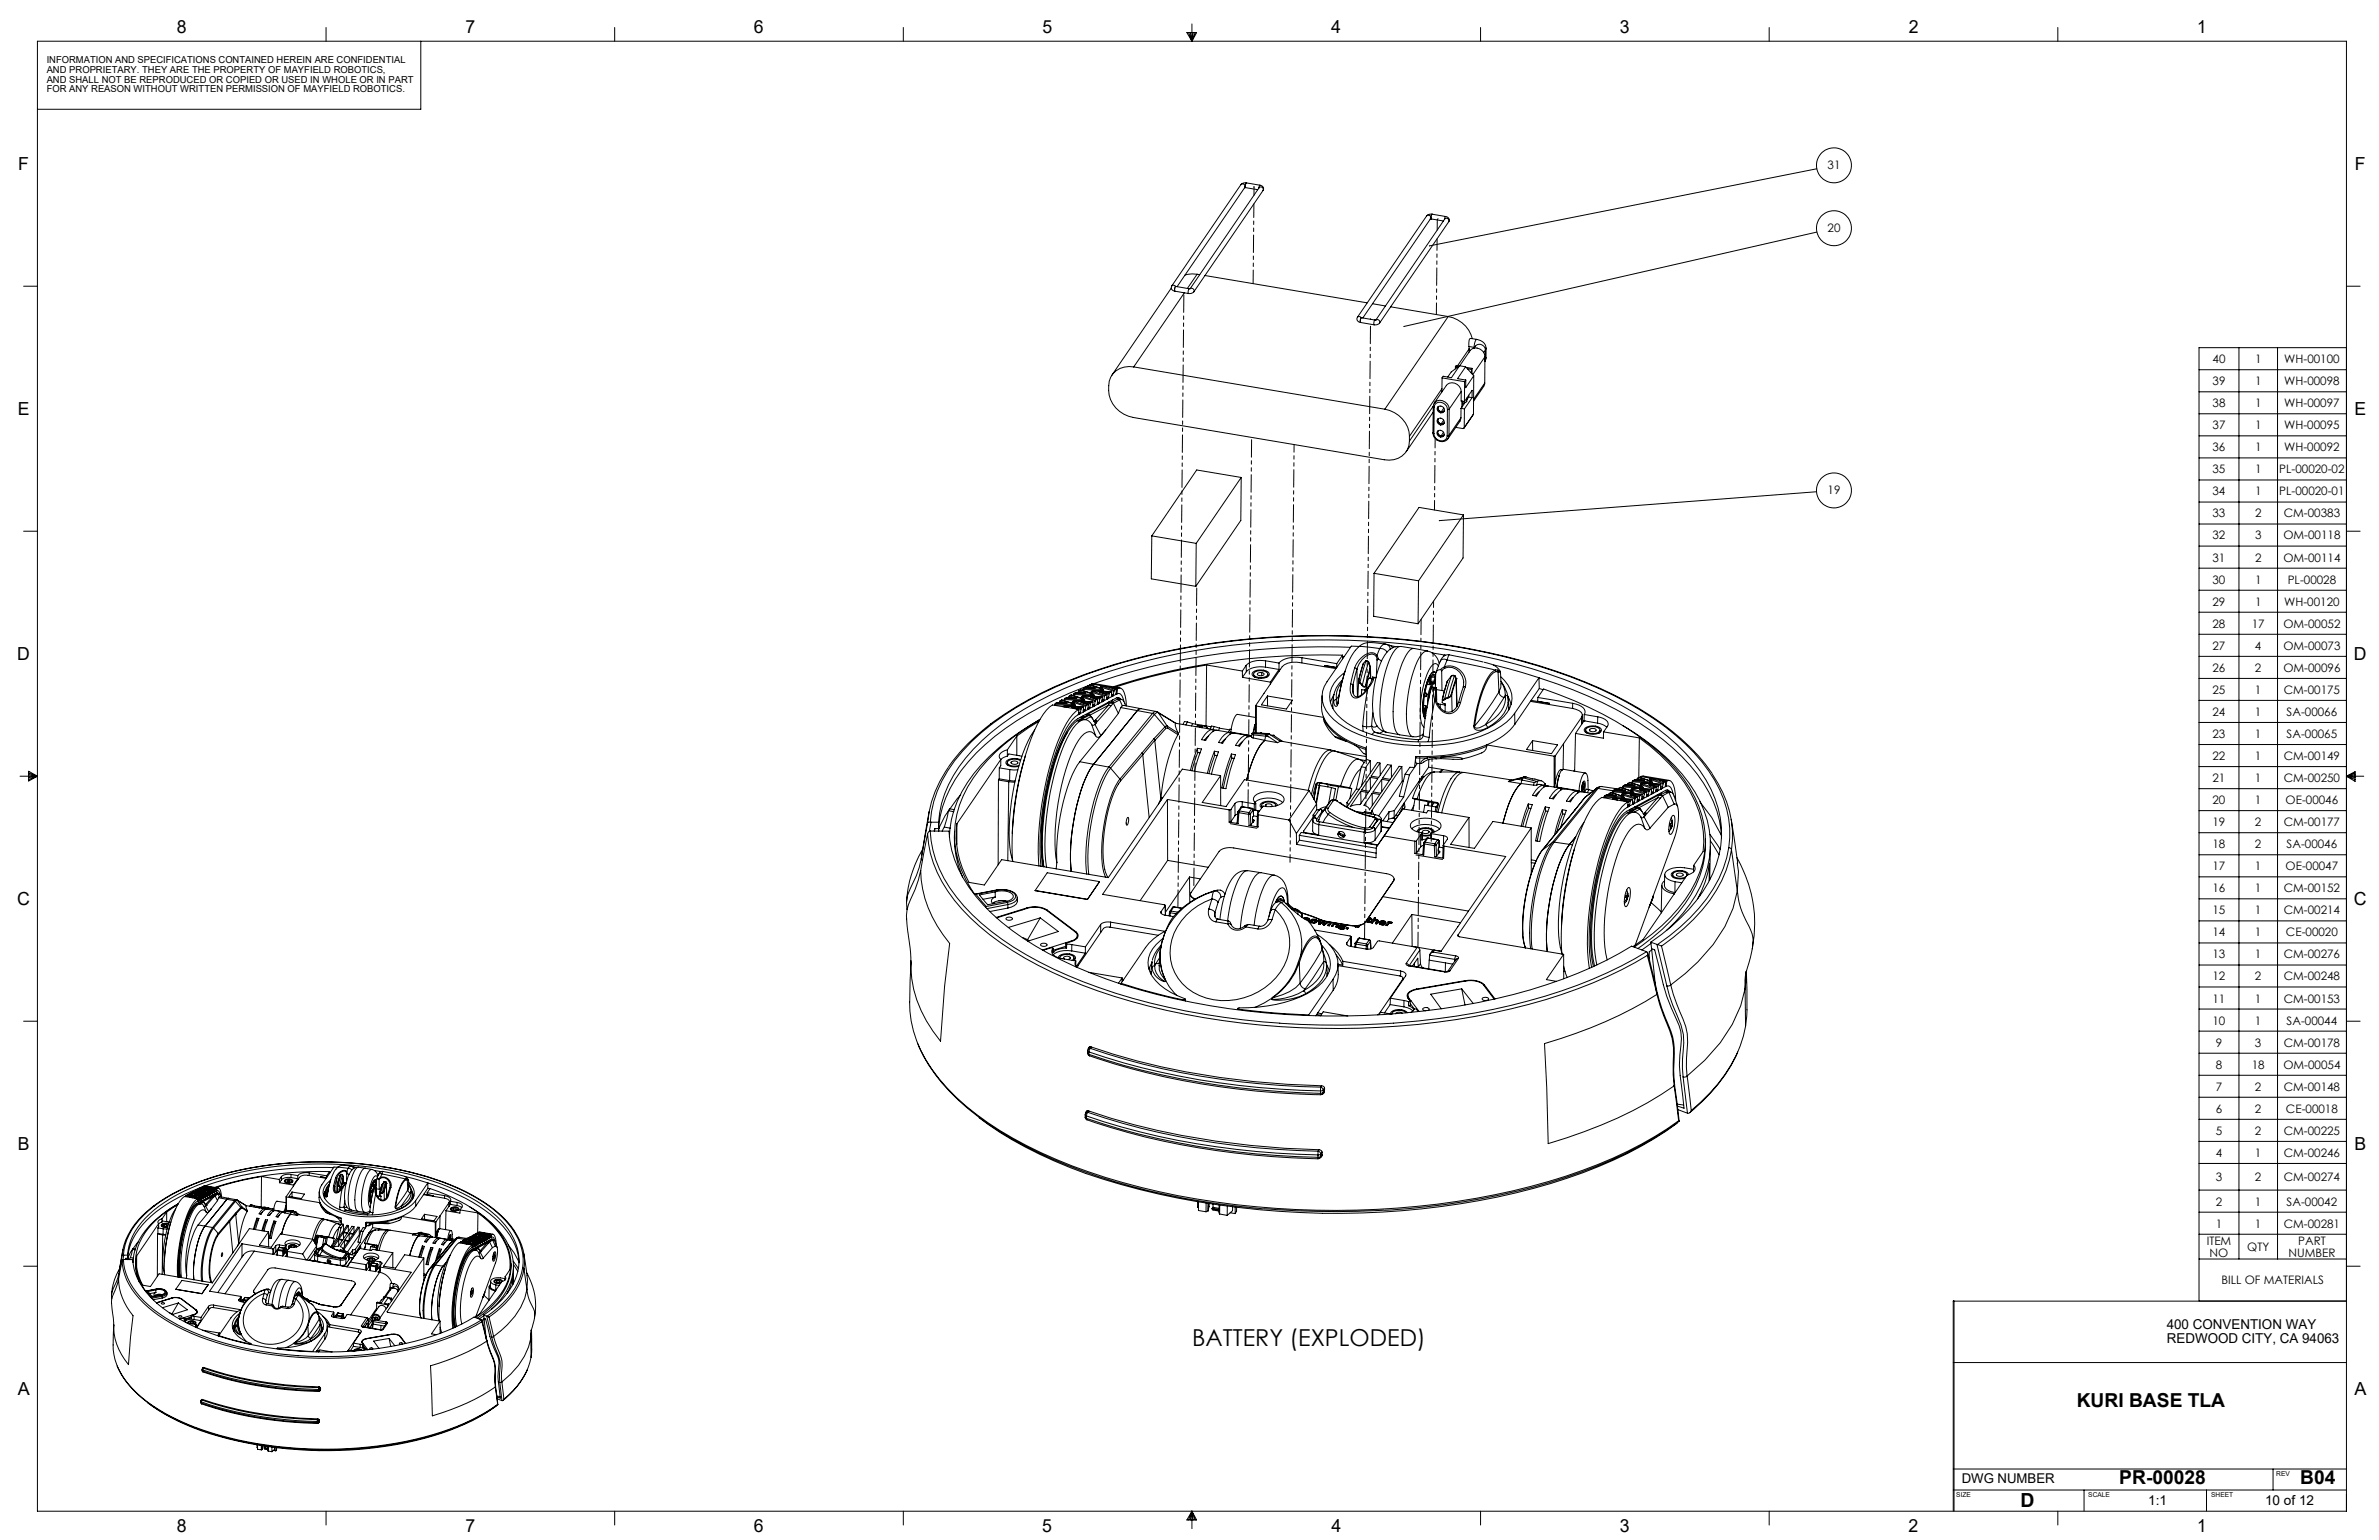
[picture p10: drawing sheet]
<svg xmlns="http://www.w3.org/2000/svg" width="864mm" height="559mm" viewBox="0 0 864 559" stroke-linecap="round" stroke-linejoin="round" font-family="sans-serif">
<defs><g id="words">
<text font-size="8.5" x="432.8" y="488.5">BATTERY (EXPLODED)</text>
<text font-size="7.1" x="733.4" y="546.9">D</text>
<g font-size="7">
<text x="753.9" y="510.5">KURI BASE TLA</text>
<text x="769.3" y="538.6">PR-00028</text>
<text x="835" y="538.6">B04</text>
</g>
<g font-size="6.5">
<text x="64.2" y="11.9">8</text>
<text x="169" y="12">7</text>
<text x="273.6" y="11.9">6</text>
<text x="378.5" y="11.9">5</text>
<text x="483.3" y="12">4</text>
<text x="588.1" y="11.9">3</text>
<text x="692.9" y="12">2</text>
<text x="797.6" y="12">1</text>
<text x="6.7" y="61.8">F</text>
<text x="854.8" y="61.8">F</text>
<text x="6.5" y="150.7">E</text>
<text x="854.6" y="150.7">E</text>
<text x="6.3" y="239.5">D</text>
<text x="854.5" y="239.5">D</text>
<text x="6.3" y="328.3">C</text>
<text x="854.5" y="328.3">C</text>
<text x="6.4" y="417.3">B</text>
<text x="854.7" y="417.2">B</text>
<text x="6.5" y="506.1">A</text>
<text x="854.7" y="506">A</text>
<text x="64.1" y="555.9">8</text>
<text x="169" y="555.8">7</text>
<text x="273.6" y="555.8">6</text>
<text x="378.4" y="555.8">5</text>
<text x="483.3" y="555.9">4</text>
<text x="588" y="555.9">3</text>
<text x="692.8" y="555.9">2</text>
<text x="797.6" y="555.9">1</text>
</g>
<g font-size="4.9">
<text x="786.5" y="482.1">400 CONVENTION WAY</text>
<text x="786.6" y="487.4">REDWOOD CITY, CA 94063</text>
<text x="712.1" y="538.2">DWG NUMBER</text>
<text x="779.8" y="546.3">1:1</text>
<text x="822.2" y="546.3">10 of 12</text>
</g>
<g font-size="4.2">
<text x="663.4" y="61.5">31</text>
<text x="663.4" y="84.3">20</text>
<text x="803.2" y="131.7">40</text>
<text x="818.6" y="131.7">1</text>
<text x="829.2" y="131.7">WH-00100</text>
<text x="803.2" y="139.7">39</text>
<text x="818.6" y="139.7">1</text>
<text x="829.2" y="139.7">WH-00098</text>
<text x="803.2" y="147.7">38</text>
<text x="818.6" y="147.7">1</text>
<text x="829.2" y="147.7">WH-00097</text>
<text x="803.2" y="155.7">37</text>
<text x="818.6" y="155.7">1</text>
<text x="829.2" y="155.7">WH-00095</text>
<text x="803.2" y="163.7">36</text>
<text x="818.6" y="163.7">1</text>
<text x="829.2" y="163.7">WH-00092</text>
<text x="803.2" y="171.7">35</text>
<text x="818.6" y="171.7">1</text>
<text x="827.4" y="171.7">PL-00020-02</text>
<text x="663.4" y="179.4">19</text>
<text x="803.2" y="179.7">34</text>
<text x="818.6" y="179.7">1</text>
<text x="827.4" y="179.7">PL-00020-01</text>
<text x="803.2" y="187.7">33</text>
<text x="818.6" y="187.7">2</text>
<text x="829" y="187.7">CM-00383</text>
<text x="803.2" y="195.7">32</text>
<text x="818.6" y="195.7">3</text>
<text x="828.9" y="195.7">OM-00118</text>
<text x="803.2" y="203.7">31</text>
<text x="818.6" y="203.7">2</text>
<text x="828.9" y="203.7">OM-00114</text>
<text x="803.2" y="211.7">30</text>
<text x="818.6" y="211.7">1</text>
<text x="830.5" y="211.7">PL-00028</text>
<text x="803.2" y="219.7">29</text>
<text x="818.6" y="219.7">1</text>
<text x="829.2" y="219.7">WH-00120</text>
<text x="803.2" y="227.7">28</text>
<text x="817.4" y="227.7">17</text>
<text x="828.9" y="227.7">OM-00052</text>
<text x="803.2" y="235.7">27</text>
<text x="818.6" y="235.7">4</text>
<text x="828.9" y="235.7">OM-00073</text>
<text x="803.2" y="243.7">26</text>
<text x="818.6" y="243.7">2</text>
<text x="828.9" y="243.7">OM-00096</text>
<text x="803.2" y="251.8">25</text>
<text x="818.6" y="251.8">1</text>
<text x="829" y="251.8">CM-00175</text>
<text x="803.2" y="259.8">24</text>
<text x="818.6" y="259.8">1</text>
<text x="830.1" y="259.8">SA-00066</text>
<text x="803.2" y="267.8">23</text>
<text x="818.6" y="267.8">1</text>
<text x="830.1" y="267.8">SA-00065</text>
<text x="803.2" y="275.8">22</text>
<text x="818.6" y="275.8">1</text>
<text x="829" y="275.8">CM-00149</text>
<text x="803.2" y="283.8">21</text>
<text x="818.6" y="283.8">1</text>
<text x="829" y="283.8">CM-00250</text>
<text x="803.2" y="291.8">20</text>
<text x="818.6" y="291.8">1</text>
<text x="829.7" y="291.8">OE-00046</text>
<text x="803.2" y="299.8">19</text>
<text x="818.6" y="299.8">2</text>
<text x="829" y="299.8">CM-00177</text>
<text x="803.2" y="307.8">18</text>
<text x="818.6" y="307.8">2</text>
<text x="830.1" y="307.8">SA-00046</text>
<text x="803.2" y="315.8">17</text>
<text x="818.6" y="315.8">1</text>
<text x="829.7" y="315.8">OE-00047</text>
<text x="803.2" y="323.8">16</text>
<text x="818.6" y="323.8">1</text>
<text x="829" y="323.8">CM-00152</text>
<text x="803.2" y="331.8">15</text>
<text x="818.6" y="331.8">1</text>
<text x="829" y="331.8">CM-00214</text>
<text x="803.2" y="339.8">14</text>
<text x="818.6" y="339.8">1</text>
<text x="829.8" y="339.8">CE-00020</text>
<text x="803.2" y="347.8">13</text>
<text x="818.6" y="347.8">1</text>
<text x="829" y="347.8">CM-00276</text>
<text x="803.2" y="355.8">12</text>
<text x="818.6" y="355.8">2</text>
<text x="829" y="355.8">CM-00248</text>
<text x="803.2" y="363.8">11</text>
<text x="818.6" y="363.8">1</text>
<text x="829" y="363.8">CM-00153</text>
<text x="803.2" y="371.8">10</text>
<text x="818.6" y="371.8">1</text>
<text x="830.1" y="371.8">SA-00044</text>
<text x="804.3" y="379.8">9</text>
<text x="818.6" y="379.8">3</text>
<text x="829" y="379.8">CM-00178</text>
<text x="804.3" y="387.8">8</text>
<text x="817.4" y="387.8">18</text>
<text x="828.9" y="387.8">OM-00054</text>
<text x="804.3" y="395.8">7</text>
<text x="818.6" y="395.8">2</text>
<text x="829" y="395.8">CM-00148</text>
<text x="804.3" y="403.8">6</text>
<text x="818.6" y="403.8">2</text>
<text x="829.8" y="403.8">CE-00018</text>
<text x="804.3" y="411.8">5</text>
<text x="818.6" y="411.8">2</text>
<text x="829" y="411.8">CM-00225</text>
<text x="804.3" y="419.8">4</text>
<text x="818.6" y="419.8">1</text>
<text x="829" y="419.8">CM-00246</text>
<text x="804.3" y="428.6">3</text>
<text x="818.6" y="428.6">2</text>
<text x="829" y="428.6">CM-00274</text>
<text x="804.3" y="437.5">2</text>
<text x="818.6" y="437.5">1</text>
<text x="830.1" y="437.5">SA-00042</text>
<text x="804.3" y="445.5">1</text>
<text x="818.6" y="445.5">1</text>
<text x="829" y="445.5">CM-00281</text>
<text x="801.1" y="451.8">ITEM</text>
<text x="815.8" y="453.9">QTY</text>
<text x="834.3" y="451.8">PART</text>
<text x="802.1" y="456">NO</text>
<text x="830.7" y="456">NUMBER</text>
<text x="806.4" y="466">BILL OF MATERIALS</text>
</g>
<g font-size="3.5">
<text x="16.9" y="22.9">INFORMATION AND SPECIFICATIONS CONTAINED HEREIN ARE CONFIDENTIAL</text>
<text x="16.9" y="26.4">AND PROPRIETARY. THEY ARE THE PROPERTY OF MAYFIELD ROBOTICS,</text>
<text x="16.9" y="30">AND SHALL NOT BE REPRODUCED OR COPIED OR USED IN WHOLE OR IN PART</text>
<text x="16.9" y="33.5">FOR ANY REASON WITHOUT WRITTEN PERMISSION OF MAYFIELD ROBOTICS.</text>
</g>
<g font-size="2.4">
<text x="826.3" y="535.7">REV</text>
<text x="710.2" y="543.3">SIZE</text>
<text x="758.1" y="543.3">SCALE</text>
<text x="802.7" y="543.4">SHEET</text>
</g>
</g></defs>
<g fill="none" stroke="#000" stroke-width=".36">
<path d="M13.6 15h838.2v533.4h-838.2zM118.4 10v5M152.8 15v24.7h-139.2M223.1 10v5M327.9 10v5M430.8 11.8h3.6l-1.7 3.2zM431.5 11.8l1.2 3.2M432.1 11.8l.6 3.2M432.7 8.7v6.3M433.1 11.8l-.4 3.2M433.8 11.8l-1.1 3.2M537.5 10v5"/>
<path d="M642.2 10v5M747 10v5M450.5 67l.4-.3 .6 .2 .5 .7M450.5 67l-25.2 36.8M451.9 68l-24.6 36M451.9 67.9v.1M452 67.6l-.1 .3M452 67.6l.2 .5M452.2 68.1h-.4M452.2 68.1l4.4 .7M452.4 66.4a2.06 2.06 0 0 0-1.9 .6M452.4 66.4l-.4 1.2"/>
<path d="M452.4 66.4l5 .8M457.4 67.2a1.27 1.27 0 0 1 1.1 1.9M457.4 67.2l-.4 1.1M458.5 69.1a.89 .89 0 0 0-.3-1.1 .89 .89 0 0 0-1.1 .1l-25.1 36.6M458.5 69.1l-25.1 36.8M517.9 78.4l.4-.3 .6 .1 .5 .8M517.9 78.4l-25.1 36.7M519.4 79.3l-.2 .2 .4-.1M519.4 79.3l-24.7 36.1M519.4 79v.3M519.4 79l.2 .4M519.6 79.4l4.4 .8"/>
<path d="M519.9 77.7a2.06 2.06 0 0 0-2 .7M519.9 77.7l-.5 1.3M519.9 77.7l4.9 .9M524.8 78.6l.9 .4a1.07 1.07 0 0 1 .2 1.4M524.8 78.6l-.4 1M659.5 61.2l-140.6 28M434.6 99.5l-1.8-.1-2.6 .4M434.6 99.5l.9 .2M434.6 99.5l-3.6 5.2M437.4 100l58.9 9.9M525.9 80.4a.89 .89 0 0 0-.3-1 .89 .89 0 0 0-1.1 0l-25 36.7M525.9 80.4l-25.1 36.8"/>
<path d="M659.6 84.2l-149.9 34.3M8.6 103.9h5M425.2 104.6l-21.6 31.5M425.3 103.8a1.26 1.26 0 0 0 1.2 1.9M425.3 103.8a.97 .97 0 0 1 1.5 .1M426.5 105.7l4.9 .8M426.8 103.9l-.4 .7 .1 1.1M426.8 103.9l4.9 .9M429.9 106.3l-18.3 26.8M431.7 104.8l-.4 .9 .1 .8M432.1 104.7l-.4 .1M432.1 104.7a.9 .9 0 0 1 1.1 .1 .9 .9 0 0 1 .2 1.1"/>
<path d="M433.4 105.9a2.06 2.06 0 0 1-2 .6M492.8 115.1a1.27 1.27 0 0 0 1.1 1.9M492.8 115.1l.7-.2 .7 .4M493.9 117l4.9 .9M494.1 115.3h.1M494.2 115.3l-.4 .9 .1 .8M494.2 115.3l4.9 .8M498.2 110.2l4.7 .8M499.1 116.1l-.4 1 .1 .8M499.5 116.1a.91 .91 0 0 1 1.1 .1 .91 .91 0 0 1 .2 1M499.5 116.1h-.4M500.8 117.2a2.06 2.06 0 0 1-2 .7"/>
<path d="M504.8 111.3l20.9 3.6M525.7 114.9a10.9 10.9 0 0 1 8.8 8M525.7 114.9l-23 33.6M851.8 103.9h5M411.6 133.1a7.4 7.4 0 0 0-9.2 8.6 10.5 10.5 0 0 0 9 9.8l91.1 15.3a7.2 7.2 0 0 0 9.1-6.7M411.6 133.1l91.1 15.4M523.5 137.1l8.2 1.4M523.5 137.1l-.1 5.1M528.3 133.1l.9 .1M528.3 133.1v.7M529.6 132.9l-1-.2-.3 .4M529.8 132.7l-2.9 4.4-3-.6-.4 .6"/>
<path d="M529.8 132.7l2.2 .4M529.8 132.7l-3 2.3-1.3 1.8M531.7 138.5l-.1 7.2M532 133.1l-2.9 4.3 3 .5M532 133.1l3 3.2M532.1 137.9l-.4 .6M532.2 133.3l2.2 .4M532.7 133.8l1.4 .3M533.3 125.7v.9M533.3 125.7l1.8 .3M533.3 126.6v1.2M533.3 126.6l-4.2 6.2"/>
<path d="M534.1 134.1v1.3M534.4 133.7l-.3 .4M534.4 133.7v1.9M535 136.3l-2.9 4.4v-2.8M535 136.3l-.1 13.9M535.1 126l.2 .1M535.1 126v.3M535.2 126.3a2.09 2.09 0 0 1 2.3-1.4 2.09 2.09 0 0 1 1.7 2.1M536.1 123.2h.3a3.3 3.3 0 0 1 3 3.1M536.1 123.2l-2.2-.4a2.5 2.5 0 0 0-.6 2.9M536.1 123.2l-.6 .7-.4 2.1M539 139l-.4 1.2-3.7 5.4"/>
<path d="M539 139l-4.1 5.9M539 129.5a3.2 3.2 0 0 0-1.9-2.9 3.2 3.2 0 0 0-3.5 .6l-3.7 5.5M539 129.5v9.5M539 129.5l-4.4 6.4M539.2 130.5l-.2 .2M539.2 127v3.5M539.2 127l-.6 .9M539.4 129.8l-.4 1.3 .2-.6M539.4 129.8l-.2 .7M539.5 126.3l-.3 .7M539.5 126.3l-.1 3.5M798.3 134.2h53.5"/>
<path d="M812.8 126.2v330.6M826.8 126.2v330.6M851.8 126.2h-53.5v345.9M502.7 148.5a10.6 10.6 0 0 1 8.9 9.8M511.6 158.3v1.8M520.2 157.1a3.1 3.1 0 0 0 2.1 3 3.1 3.1 0 0 0 3.5-1.2l.2-.9M520.2 157.1l.3 .2M520.2 147.5l-8.6 12.6M520.2 149.6l-9.7 14.3M520.3 147.6l.3 .2M520.3 147.6l-.1 9.5M520.3 147.5v.1"/>
<path d="M520.5 157.3a2.62 2.62 0 0 0 1.8 2.4 2.62 2.62 0 0 0 2.8-.7l.3-.8M520.6 147.7a2.33 2.33 0 0 1 2.1-1.8 2.33 2.33 0 0 1 2.4 1.4l.3 1.3M520.6 147.7v.1M520.6 147.8l-.1 9.5M520.9 145.9a3.2 3.2 0 0 1 5.2 2.5M520.9 145.9l-.5 .8-.1 .9M521.9 156.4a1.41 1.41 0 0 0 1.2 1.9M521.9 152a1.4 1.4 0 0 0 1.3 1.9M522 147.6a1.48 1.48 0 0 0 1.2 1.9M522 156.4a1.39 1.39 0 0 1 1.8 .2 1.39 1.39 0 0 1 .1 1.8 1.39 1.39 0 0 1-1.8-.2 1.39 1.39 0 0 1-.1-1.8zM522.2 156.2a1.23 1.23 0 0 0 .9 2M522.2 151.8a1.26 1.26 0 0 0 1 2"/>
<path d="M522.3 147.5a1.23 1.23 0 0 0 .9 1.9M523.1 158.3l-.2 .3M523.2 153.9l-.2 .3M523.2 149.5l-.2 .3M523.5 141l-11.9 17.3M524 156.8l-.9 1.4M524.1 152.5l-.9 1.3M524.1 148.1l-.9 1.3M524.2 158l-1.1 .3M524.2 153.6l-1 .3M524.3 149.2l-1.1 .3M524.3 157.7l-.3 .3-.9 .2"/>
<path d="M524.3 153.2l-.3 .4-.8 .2M524.3 148.9l-.2 .3-.9 .2M525.4 158.2h.1M525.4 148.6v9.6M526 158l-.6 .2M526.1 148.4l-.7 .2M526.1 148.4l-.1 9.6M528.5 155.1l2.5 .4 .5-.3M530.3 151.6l-.3 1.3-4.4 6.3M530.3 151.6l-4.3 6.4M530.4 148.2l-.1 3.4M530.4 148.2l1.2 .2"/>
<path d="M530.4 142.1a3.1 3.1 0 0 0-1.9-2.9 3.1 3.1 0 0 0-3.5 .7l-4.3 6.3 .2-.3M530.4 142.1l-4.3 6.3M530.4 142.1v3.4l1.2 .2M530.8 145.6v2M530.8 147.6l-.4 .6M531.1 145.6v.9l1.3-.7M531.6 148.4l-.1 6.8M531.8 146.1l-1 1.5M532.4 144.6v1.2M532.4 144.5v1.3M533.2 144.1l1.2 .2M533.2 144.1l-.8 1"/>
<path d="M533.2 143.4v.7M534.4 144.3l-2.8 4.1M534.4 144.3v-2.7l-2.8 4.1M534.9 150.2l-3.4 5.2M534.9 150.2l-3.4 5M798.3 142.2h53.5M798.3 150.1h53.5M798.3 158.2h53.5M450.6 173.2l-16.4 24M450.6 173.2l-.2 15.6-16.3 24M450.6 173.2l-16.2-2.7-16.3 24M659.4 178.4l-136.9 10.5"/>
<path d="M798.3 166.2h53.5M798.3 174.2h53.5M8.6 192.8h5M418.1 194.5l-.2 15.5 16.2 2.8M418.1 194.5l16.1 2.7M434.2 197.2l-.1 15.6M531.2 186.8l-16.3 23.9M531.2 186.8l-.1 15.7-16.3 23.8M531.2 186.8l-16.1-2.7-16.3 23.9M798.3 182.2h53.5M798.3 190.1h53.5M798.3 198.2h53.5"/>
<path d="M851.8 192.8h5M498.8 208l-.1 15.6 16.1 2.7M498.8 208l16.1 2.7M514.9 210.7l-.1 15.6M798.3 206.2h53.5M798.3 214.2h53.5M459.4 239.8a8.1 8.1 0 0 0-7 1.6M459.4 239.8l4.9 .8M459.4 239.8v2.3M472.6 238.7a9.5 9.5 0 0 0-8.3 1.9M472.6 238.7l12.6 2.1M472.6 238.7v1.8"/>
<path d="M487.4 237.7a250.6 250.6 0 0 0-83.3 11.5M487.4 237.7l-2.2 3.1M487.4 238.2h.5M487.4 237.7v1.3M490.3 234.9a257.6 257.6 0 0 0-93.1 13.1M493.3 234.6a17.2 17.2 0 0 0-4.9 8.7l-1.6 5.7-1.1 6.1M493.3 234.6l7.5 .7M493.4 234.6l-2.9-.1-8.8 12.9a9.4 9.4 0 0 0 .9 12.1 35.6 35.6 0 0 0 20.2 9.8 66.6 66.6 0 0 0 37.3-3.2 23.8 23.8 0 0 0 9.7-7.3M495.8 239.9l.6-.1 .5 .5M495.8 239.9l-2.2 7.8M495.8 239.9l1 .4M495.8 239.9l-.9 1"/>
<path d="M499.6 238.2l.3 1.3M499.6 238.2a2.54 2.54 0 0 0-3.9 0 8.8 8.8 0 0 0-3.1 4.6M499.9 237.9a2.97 2.97 0 0 0-4.5-.2l-2 1.8-1.7 3M499.9 237.9l.4 1.3M499.9 237.9l-.3 .3M499.9 239.5l-.3 5.8M500.3 239.2l1.2 .7M500.3 239.2l-.4 .3M500.8 235.3l-.9 2.6M500.8 235.3l1.4 .2 1.3 1.1M503 233.7l-.6-.1a13.2 13.2 0 0 0-8 .2l-1 .8M503.3 233.8a2.12 2.12 0 0 0-2.5 1.5"/>
<path d="M503.3 233.8l1 .8 .4 1M503.3 233.8l1.6 .6 .7 .7M504.2 234.1l2.5 .6M508.5 234.6a5.9 5.9 0 0 0-5.8 3.1 37.6 37.6 0 0 0-4.1 22.4 6.2 6.2 0 0 0 4.6 5.6M508.5 234.6a2.44 2.44 0 0 0-2.1 1.3 40.9 40.9 0 0 0-5.4 19.4l-.1 2.1a12 12 0 0 0 1.8 8.1l.5 .2M508.5 234.6l4.8 .7M518.1 236.2a5.6 5.6 0 0 1 4.4 4.6M519.9 237l4.6 .7M522.9 239.8l-1.6 4.3M524.5 237.7l-.4 .4M524.5 237.7h.1M525.3 239.5l-1 2.5"/>
<path d="M525.3 239.5l17.6 3.7M525.3 239.5l-1.4-.3-1 .6M526 237.6a2.92 2.92 0 0 0-3.1 2.2M526 237.6l-.7 1.9M526 237.6l12.4 2.6M798.3 222.1h53.5M798.3 230.2h53.5M798.3 238.2h53.5M382.9 255.7v.2M382.9 255.7l6.4 .3M383.1 255.2l-.2 .5M383.1 255.2l6.2 .4"/>
<path d="M383.7 254.9l3.6 .2M383.7 254.9l-.6 .3M384.6 254.7v.3M384.6 254.7l.9 .3M384.8 254.4l-.2 .3M384.8 254.4l2.5 .7M385.4 254l4.4 1.4M385.4 254l-.6 .4M385.4 254h.1M386 256.4l-.1 .1M386.3 253.8v.4M386.3 253.8l6.4 .4"/>
<path d="M386.5 253.4l-.2 .4M386.5 253.4l6.1 .4M386.6 256.4l-.2 .1M386.6 256.4l1.2 .4M387 256.1l-1 .3M387 256.1l.1 .1M387 256.1l6.2 .4M387.1 256.2h-.7l.2 .2M387.1 256.2l6.1 .3M387.1 253.1l3.6 .2M387.1 253.1h.1M387.1 253.1l-.6 .3"/>
<path d="M387.8 256.8l-5.7-1a20.3 20.3 0 0 0-6.7 9.5 111.9 111.9 0 0 0-7.8 47.3M387.8 256.8l3.4 .6M388 252.9v.2M388 252.9l.9 .3M388.2 252.5l-.2 .4M388.2 252.5l2.5 .8M388.8 252.2l-.6 .3M388.8 252.2h.1M388.9 252.2l4.3 1.4M389 256.6l2.4 .8M389 256.6l2.2 .8M389 256.6l3.6 .3"/>
<path d="M389.3 255.6v.4M389.3 256l.1 .3M389.4 254.6l.3 .3M389.4 254.6l-.3 .6M389.7 254.9l4.4 1.4M389.7 254.9l-.2 .4M389.7 252v.4M389.7 252l6.4 .4M389.8 255.4l.5 .4M389.8 255.4l.1 .2h-.6M389.9 251.6l-.2 .4M389.9 251.6l6.2 .4"/>
<path d="M390 254.6l-.3 .3M390 254.6l4.3 1.3M390.3 255.8l-1 .2M390.3 255.8l.1 .5M390.5 254.3l-1.1 .3M390.5 254.3l-.7 .1 .2 .2M390.5 254.3h.1M390.5 254.3l6.2 .4M390.5 254.3l6.1 .4M390.5 251.2l3.6 .3M390.5 251.2l-.6 .4M390.6 257.1l1.8 .1"/>
<path d="M391.2 257.4h.4M391.4 251.1v.2M391.4 251.1l1 .3M391.5 259h.5M391.6 257.4a19.7 19.7 0 0 0-6.6 9.4 112.6 112.6 0 0 0-7.9 47.4M391.6 257.4l.1 1.8M391.6 259.2h.1M391.6 258.5h.6M391.6 250.7l-.2 .4M391.6 250.7l2.5 .8M391.7 259.2a14.5 14.5 0 0 0-5.7 7.1 102.8 102.8 0 0 0-8.1 48.1M392 259l-.3 .2"/>
<path d="M392.2 258.5l-.2 .5M392.2 250.3l4.4 1.4M392.2 250.3l-.6 .4M392.2 250.3l4.3 1.4M392.4 254.8l2.5 .8M392.4 257.2l-.2 1.3M392.4 254.8l3.6 .2M392.6 256.9l-.2 .3M392.6 253.8l.1 .4M392.7 254.2v.2M392.8 252.8l.3 .2M392.8 252.8l-.3 .5"/>
<path d="M392.9 259.9l.9 .1M393.1 253.5l.2 .2-.7 .1M393.1 253.5l.1 .1M393.1 253l4.4 1.5M393.1 253l-.2 .5M393.1 250.2v.4M393.1 250.2l6.4 .3M393.2 253.6l.5 .4M393.2 256.5v1.5M393.2 256.5l-.6 .4M393.2 258l.2 .3M393.2 258l.5 .1"/>
<path d="M393.3 257.4l.6 .2M393.3 249.8l-.2 .4M393.3 249.8l6.2 .3M393.3 258.3h.1M393.4 258.3l-1.4 .7M393.4 252.7l-.3 .3M393.4 252.7l4.3 1.4M393.7 254l-1 .2M393.7 254l.1 .5M393.7 258.1l-.3 .2M393.8 252.5l-1 .3M393.8 252.5h.1"/>
<path d="M393.8 252.5l6.2 .3M393.9 252.5l-.7 .1 .2 .1M393.9 257.6l-.2 .5M393.9 249.4h.1M393.9 249.4l-.6 .4M393.9 249.4l3.6 .2M394 259.3l.9 .1M394 249.4l3.5 .2M394.1 259.3h.4M394.1 255.3l1.7 .1M394.1 256.3l-.2 1.3M394.3 255.9l-.2 .4"/>
<path d="M394.5 259.3l1 .2M394.5 259.3l.4 .1M394.9 249.2l-.1 .2M394.9 249.2l.8 .3M394.9 255.6l.2 1.8M394.9 255.6l-.6 .3M394.9 259.4l.5 .1M394.9 259.4l-3.8 2.1M395 256.6l.6 .1M395 257.1l.4 .1M395 248.8l-.1 .4M395 248.8l2.5 .8"/>
<path d="M395 257.3l.1 .1M395.1 257.4l-1.4 .7M395.1 248.8a113.9 113.9 0 0 0-40.7 24.4 44.3 44.3 0 0 0-13.6 26.5v1.9M395.4 259.5l-3.3 1.8M395.4 257.2l-.3 .2M395.5 259.5h.2M395.5 259.5h-.1M395.5 259.5l.4 .6M395.6 256.7l-.2 .5M395.6 248.5l-.6 .3M395.6 248.5l4.3 1.4M395.6 248.5h.1"/>
<path d="M395.7 259.5l1 1.4M395.7 248.5l4.3 1.4M395.7 259.5l.3 .6M395.8 255.4l-.2 1.3M395.9 253l2.5 .8M395.9 253l3.5 .2M395.9 253l2.4 .8M396 255l-.2 .4M396.1 252v.4M396.1 252.4l1-.2 .1 .5M396.1 252.4l.1 .2M396.2 248.2l.7-.2 9.7 1.6"/>
<path d="M396.2 248.2l3.8 .6M396.2 248.2l-.1 .4M396.2 248.4l-.4 .1M396.5 251.7l.3 .2-.7 .1M396.5 251.7h.1M396.5 251.2l-.3-.3-.3 .6M396.5 251.2l4.4 1.5M396.5 251.2l-.2 .4M396.6 251.7l.5 .5M396.6 254.7l.1 1.4M396.6 254.7l-.6 .3M396.7 256.1l.1 .3"/>
<path d="M396.7 256.1l.4 .2M396.7 255.6l.6 .2M396.7 256.4h.1M396.8 256.4l-1.4 .8M396.8 250.9l-.3 .3M396.8 250.9l4.3 1.4M397.1 256.3l-.3 .1M397.3 250.6l-1.1 .3M397.3 250.6h.1M397.3 250.6l6.2 .4M397.3 250.6l-.7 .1 .2 .2M397.3 250.6l6.1 .4"/>
<path d="M397.3 255.8l-.2 .5M397.4 253.5l1.8 .1M397.5 254.5l-.2 1.3M397.7 254.1l-.2 .4M398.3 253.8l.2 1.7M398.3 253.8l-.6 .3M398.4 255.3h.4M398.4 255.5h.1M398.4 254.8h.6M398.5 255.5l-1.4 .8M398.8 255.3l-.3 .2M399 254.8l-.2 .5"/>
<path d="M399.2 251.1l2.6 .8M399.2 253.6l-.2 1.2M399.2 251.1l3.6 .3M399.2 251.1l2.5 .8M399.4 253.2l-.2 .4M399.5 250.1v.4M399.5 250.5l.1 .3M399.6 249.1l.3 .3M399.6 249.1l-.3 .6M399.9 249.9l.3 .2h-.7M399.9 249.9h.1M399.9 249.4l4.5 1.4"/>
<path d="M399.9 249.4l-.2 .4M400 249.9l.5 .4M400 248.8l-.4 .3M400 252.8v1.5M400 248.8l.2 .3M400 252.8l-.6 .4M400 248.8l2.7 .5M400 254.3l.2 .3M400 254.3l.5 .1M400.1 253.7l.6 .2M400.1 254.6h.1M400.2 254.6l-1.4 .7"/>
<path d="M400.2 249.1l-.3 .3M400.2 249.1l4.3 1.3M400.5 250.3l-1 .2M400.5 250.3l.1 .5M400.5 254.4l-.3 .2M400.7 253.9l-.2 .5M400.9 251.6l1.7 .1M400.9 252.7l-.2 1.2M401.1 252.3l-.2 .4M401.7 251.9l.2 1.8M401.7 251.9l-.6 .4M401.8 253h.6"/>
<path d="M401.8 253.5h.4M401.8 253.6l.1 .1M401.9 253.7l-1.4 .7M402.2 253.5l-.3 .2M402.3 254.8l.4 .1M402.3 254.8l1 .2M402.4 255.9l-6.8 3.6-1.1-.2M402.4 253l-.2 .5M402.4 255.9l-4.8 5.4M402.4 255.9l1 .1M402.6 251.7l-.2 1.3M402.7 249.3l2.5 .8"/>
<path d="M402.7 249.3l2.4 .8M402.7 249.3l3 .5M402.7 254.9l-8.2 4.4M402.7 254.9l-.3 1M402.7 254.9l1.5 .3M402.7 254.9l.6 .1M402.8 251.4l-.2 .3M403.3 255l.9 .2M403.4 251l.1 1.4M403.4 251l-.6 .4M403.5 252.4l.1 .4M403.5 252.4l.4 .2"/>
<path d="M403.5 251.9l.6 .2M403.5 252.8h.1M403.6 252.8l-1.4 .7M403.9 254l-.6 1-1-.2M403.9 252.6l-.3 .2M404.1 252.1l-.2 .5M404.2 255.2l-6.4 7.2M404.2 255.2l1.8 3.7M404.2 255.2h.1M404.4 250.8l-.3 1.3M404.5 250.4l-.1 .4M405.1 250.1l.2 1.7"/>
<path d="M405.1 250.1l-.6 .3M405.2 251.7l.2 .1M405.2 251.8h.1M405.3 251.8l-1.4 .8M405.4 251.8l.7-.2a3 3 0 0 1 1.9 2.9M405.4 251.8h-.1M405.7 253.7l1.4 .1M405.7 253.7l.9 .2M405.7 253.7l-2.4 1.3M405.7 249.8l.7-.2a2.93 2.93 0 0 1 2.1 3l.4 3.6M405.7 249.8l-.3 2M405.8 253.1l.6 .5"/>
<path d="M406 258.9l-4.6 6M406.4 254l-2.2 1.2M406.4 254l1 2.1M406.6 253.9l1 .1 1 2.1M406.6 253.9l-.2 .1M406.9 253.8l-.5-.5-1.1-.1-14.1 7.6a18.8 18.8 0 0 0-6.3 9.3 98.8 98.8 0 0 0-6.4 44.3M406.9 256.8l-.9 2.1M406.9 256.8l6 1M407.4 256.1l-.5 .7M407.4 256.1l.6-.1 6.1 1.1M412.9 257.8l-15.9 19.5M412.9 257.8l5.5 1.1"/>
<path d="M414.1 257.1l-.4 .1-.8 .6M414.1 257.1l5.6 1.1M418.4 258.9l.7 .4M418.4 258.9l-15.9 19.4M419.1 259.3l-15.9 19.4M419.1 259.3l3.8 4.4M420.2 258.4a1.32 1.32 0 0 0-1.8 .5M420.2 258.4l.3 .3M420.2 258.4l6.8 4.1M420.5 258.7a1.16 1.16 0 0 0-1.4 .6M420.5 258.7l3.2 4.8M420.5 258.7l6.3 3.8"/>
<path d="M438 241.3a211.5 211.5 0 0 0-33.1 8M438 241.3l13 2.2M438 241.3l-.2 22.1M451 243.5v2.3M451 245.8l10.2 1.7M452.4 241.4l-1.4 2.1M452.4 241.4v2.3M452.4 243.7l-1.4 2.1M454.9 243.9a4.8 4.8 0 0 1 5.8 .4 1.71 1.71 0 0 1-1.9 1.8 4.5 4.5 0 0 1-4.2-1.2l-.1-.5zM455 244.7l.5 1M455.2 244.2a3.7 3.7 0 0 1 5 .3 1.9 1.9 0 0 1-2.3 1.4 2.78 2.78 0 0 1-2.9-1.2zM455.8 256v9.9"/>
<path d="M455.8 256l.2 .2M456 256.2v9.7M456 256.2l24.5 4.1M456.7 244.2l1.3-.1 .9 .5a1.6 1.6 0 0 1-2.5 .1zM456.9 245.8v.3M458 244.1v1.1M459.4 242.1a7.9 7.9 0 0 0-7 1.6M459.4 242.1l4.9 .8M460.1 252.6l9.1 1.5-2.2 3.2-9.1-1.5zM460.1 252.6v3.5M460.3 244.7l-.5 1M461.2 247.5v.7"/>
<path d="M464.3 242.9h.1M464.3 242.9l-3.1 4.6M464.3 240.6v3.1M479.9 252.5a17.5 17.5 0 0 0 .2 6.7l.4 1.1M481 241.5l-.1 .4M481 241.5l4.2 .8zM483.8 256.1v.9M484.1 254.6v-2.2l-.3 4.6M484.1 254.6l.3 1.2 .4 .5 .5-.1 .4-1.1M484.3 252l-1.3 3M485 242.6l-13.2-2.2a7.3 7.3 0 0 0-6.3 1.5l-9.7 14.1M485.1 253.8l.2 1.9 .4-.6"/>
<path d="M485.1 253.8l-.7 .3-.3 .5M485.2 240.8l.1 1.3M485.7 255v.1M486.1 252.3l-1 1.5M487.1 247.5a8.5 8.5 0 0 0-2 6.3M487.4 246.6a10.2 10.2 0 0 0-3.2 5.7M488 244.1a11.5 11.5 0 0 0-5.3 8.7 12.1 12.1 0 0 0 6.2 9.5 52.7 52.7 0 0 0 30.1 6.9 47.8 47.8 0 0 0 23.4-6.3 12.1 12.1 0 0 0 6.5-9.4 10.3 10.3 0 0 0-4-7.9M488.3 243.5l-1.9 7.2-.7 4.3M490.3 248.2a4.7 4.7 0 0 0 1 4.9l.4 .2a5.4 5.4 0 0 0 4.8-3.4M490.3 248.2l.9 .3M491.2 248.5l-.2 2.1a1.78 1.78 0 0 0 .8 1.9 1.78 1.78 0 0 0 2.2-.2l.8-.6 1.6-2M491.2 248.5v3.2"/>
<path d="M491.7 242.5l-1.4 5.7M491.7 242.5l.9 .3M492.6 242.8l-1.4 5.7M492.6 242.8l.2 10M493.2 246.9l-.3 5.9M493.3 246.4l-.1 .8 .4 .7M493.3 246.4h.1M493.4 246.4l-.1 .7 .3 .6M493.6 247.9l.7 .7M493.6 247.7l1 .8M493.6 247.7v.2M494.3 248.6l.8 .7 .5-.1 .3-.5"/>
<path d="M494.6 248.5l.7 .7 .4-.6M494.6 248.5l-.3 .1M494.9 240.9l-1.5 5.5M494.9 240.9l-1.6 5.5M495.5 250.3l.2 .5-.3-.5M495.7 248.6l.2 .1M495.9 248.7v1.3M495.9 250l-.7 .3-.9-.1-.1 2M496.4 249.7h.1M496.4 249.7l.1 .2M496.5 249.9l-1.3 8.5-.5 5.1M496.8 240.3l.4 1.4v1"/>
<path d="M496.8 240.3l-2.2 8.2M496.9 240.3l.5 1.4v1.2M496.9 240.3h.1M496.9 240.3h-.1M497 246.1l1.1 .2M497.2 242.7l-1.5 5.9M497.2 242.7l.2 .2M497.4 242.9l-1.5 5.8M497.4 242.9l.1 3.1M497.5 246l-.3-.1-.6 .7-.7 3.4M497.5 242.2l.1 4-.1-.2M498 246.6l-1.5 3.1"/>
<path d="M498.3 245.7l1.3 .2-.9 .1M498.3 245.7l.2 .4 .2-.1M498.3 245.7l-.2 1M498.4 258.7l-.5 4.7M498.5 246.6l-1 2.1-1 1.2M498.5 246.6l-.4 .1M498.7 246l-.2 .6M516.8 255.9l.7 .1M517 258.9l.7 .9M517.1 259.1l.4 .7M517.2 258.9l.4 .1M517.2 251.5l.6 .1"/>
<path d="M517.3 251.5l.5 .1M517.5 256l.3 .3M517.5 256l-.6 2M517.8 251.6l.2 .3M517.8 257.1h.1M517.8 256.3l.1 .3M517.9 252.5l-.8-.1a17.8 17.8 0 0 0-.1 6.3l.8-2.4M517.9 252.5l-.2 .3-.6-.1M517.9 256.6l-.8 2.5M517.9 256.6h.1M518 251.9l-.1 .6M518.1 248.3l.7 .1"/>
<path d="M518.8 246.4v2M519.2 248.3v-2.6a16.7 16.7 0 0 0-2 6.1l.8 .1M519.2 248.3l-.4 .1M519.4 248l-.2 .3M519.4 247.5l1.1 .2a5.1 5.1 0 0 0-2.1 4.5l-.2 3.4M519.4 245.5v2.5M519.4 245.5l1.5 .3M519.5 250l-2 9.6-.9 7.1M520 249.3l1.3 .2M520.2 244.9l.7 .9M520.4 250.3v2.3l.5 1.4M520.4 250.3l.7 .2"/>
<path d="M520.5 247.7l.6 .5M520.6 249.7a.53 .53 0 0 0-.7-.4 .53 .53 0 0 0-.4 .7M520.6 249.7l-.2 .6M520.9 254l.3-.1a7.9 7.9 0 0 0 3.7 4.4 3.8 3.8 0 0 0 4.5-3.4M520.9 254l-1.3 6.8-.8 6.7M520.9 254a6 6 0 0 0 5.4 5l1.3-.4a5.3 5.3 0 0 0 2.6-3.6M520.9 245.8h.2M520.9 245.8l-.6 1.9M521.1 248.3l-.5-.3a7.6 7.6 0 0 0-2 5.6M521.1 247.1l-.3 .8M521.1 250.5l-.1 2.2 .2 1.2M521.1 245.2l-.6-.5-1.1 .7v2.6"/>
<path d="M521.1 246.4l-.4 1.4M521.1 250.5l.1 3M521.2 244.2l-.5-.4a2.6 2.6 0 0 0-2.1 2.2 23.3 23.3 0 0 0-1.5 14.4l.2 .3M521.3 249.6l-.6 .3-.1-.2M521.3 249.6l.2 4.5M521.3 249.6l-.2 .9M521.4 250.2l2.9 .5M521.8 255.4l2.9 .4-.3-.4M522.1 241.7l-.9-.9a3.4 3.4 0 0 0-2.5 2.4 34.9 34.9 0 0 0-2.7 19.1l.9 1.6M522.2 255.4l-.2 .1M522.4 240.4h.2M522.8 255.5v1.3"/>
<path d="M522.9 243h-.1a1.59 1.59 0 0 0-1.6 1.7l-.1 4.8M522.9 243l.4 .5M523.3 243.5l.2 7.1M523.6 253.8v1.2l1 .3v2.9M523.7 253.3l-.1 .5M523.7 253.3l.1 .7 .6-.5M523.7 253.3h.1M524.3 242a6 6 0 0 1 7.6 7.2M524.3 242l.2 .4M524.3 242l-1.4 1M524.4 253.5l.3 .3M524.5 242.4l-1.2 1.1"/>
<path d="M524.5 242.4a5.5 5.5 0 0 1 6.7 6.9M524.7 253.8l-.8 .3-.3-.3M525.3 247.5l-1.6 5.8M525.4 247.4l-1.7 5.9M525.4 247.4l-.1 .1M525.6 246.9l-.3 .6M525.6 253.1l-1.2 .4M525.6 253.3l-.9 .5M525.6 253.1v.2M526.8 245.4l-2.4 8.1M526.8 252l-.4 .7-.8 .4M526.8 245.4l-1.4 2"/>
<path d="M526.8 252l.2 .1M527 252.1l-.5 .7-.9 .5M527 252.1l.1 6M527.9 245.3l-.4-.2-.7 .3M527.9 245.3l-2.3 7.8M527.9 245.3l.5 .6v.7M528 245.2l.6 1.1M528 245.2l-.7-.2-.5 .4M528 245.2h.1M528 245.2l-.1 .1M528.4 246.6l-1.6 5.4M528.4 246.6l.2 .1"/>
<path d="M528.6 246.7l-1.6 5.4M528.6 246.7l.2 9.7M528.6 246.3v.4M528.6 246.3l.3 10M528.6 246.3h.1M529.5 254.9l.7 .1M531.2 249.3l-1.7 5.6M531.9 249.2l-1.7 5.8M531.9 249.2l-.7 .1M538.8 240.3a7.7 7.7 0 0 1 5.8 3.3M542.2 241.3l16.5 4.6M542.9 243.2a11.5 11.5 0 0 0-4.8 7.2 56.2 56.2 0 0 0-3.1 13"/>
<path d="M542.9 243.2l.1 .5M542.9 243.2h.8M543 243.7a8.2 8.2 0 0 0-3.8 4.8 54.7 54.7 0 0 0-3.9 14.9M543 243.7l.8 .1M543.7 243.2l.1 .6M543.7 243.2l.8 .3 .2 .5M543.8 243.8l.9 .3M543.8 243.8l.3 7.3M544.1 251.1a93.4 93.4 0 0 1-8.8 12.3M544.1 251.1a2.23 2.23 0 0 0 1.9 1.9M544.7 243.9l.2 4.3M544.8 248.2v1.1l-.7 1.8"/>
<path d="M544.9 247.2a9.9 9.9 0 0 1 1.6 5.1M545 247.5l1.3 2.2 1.1 3.3M546 253l-6.8 9.9M546.5 252.3a10 10 0 0 1-5.4 9.5l-1.9 1.1M546.5 252.3l.7 .3 .2 .4M546.5 252.3l-.5 .7M547.3 252.7l1.3 2.9M547.4 253l.3 4.7M547.4 253a9.2 9.2 0 0 1-3.9 8.6l-3.5 2.4M547.7 256.8v.6M549.8 258.8l.1 4M555.6 254.5l15.4 2.6a3.7 3.7 0 0 1 3.4 2.3l-.2 .8"/>
<path d="M555.6 254.5l-5.7 8.3M555.8 254.1l6.6 1.1M558.2 253.1l2.2-3.1a125.4 125.4 0 0 1 42.1 23.1 46.7 46.7 0 0 1 16.1 26.3 35.2 35.2 0 0 1-6.9 27 69.6 69.6 0 0 1-18.5 17.3M558.2 253.1v1.4l4.3 .7M558.2 253.1l12.7 2.1M558.7 245.9l-8.9 12.9M558.7 245.9l.1 3.9M558.7 246a143.9 143.9 0 0 1 45 22.4 56.4 56.4 0 0 1 19.6 25.9l.9 3.4 .7 6.3M558.8 249.8l-3.2 4.7M558.8 249.8l1.4 .5M562.4 255.2v.5M562.5 255.2h-.1"/>
<path d="M562.5 255.2v.5M570.9 255.2a5 5 0 0 1 4.5 2.8l-.3 1.3M570.9 255.2v1.9M574.4 259.4l-.1 3.2M575.1 259.3l4.9 .8M575.1 259.3l-.1 2.2M798.3 246.2h53.5M798.3 254.1h53.5M10.4 279.9l3.2 1.8-3.2 1.7zM344.2 278.5a40.8 40.8 0 0 0-7.4 20M359.7 262.6a141.6 141.6 0 0 1 44.7-21.4 283 283 0 0 1 136.6-4.2 177.9 177.9 0 0 1 58.2 22.7 76.2 76.2 0 0 1 22.3 20.9M359.7 262.6a67.9 67.9 0 0 0-15.4 15.6"/>
<path d="M360.3 262.6a55.7 55.7 0 0 0-21.3 28.2l-.9 3.7-.4 3.8M360.3 262.6a150.6 150.6 0 0 1 52.3-23.6 282.2 282.2 0 0 1 145.4 2.5 141.4 141.4 0 0 1 50.3 25.3 54.2 54.2 0 0 1 18.5 26.7 34.1 34.1 0 0 1 .8 14.1M360.3 262.6h-.6M362.8 278.6l-.1 4M362.8 278.6l3.8 .7M363.3 275.6l-16 23.3M363.3 275.6v2.2l-.5 .8M365.7 276.8l.4 1M365.7 272.1l-.9 .2a2 2 0 0 0-1.8 1.2 2 2 0 0 0 .3 2.1M365.7 274.4l-2.4 1.2M365.7 274.4l.5-.8 4.7 .8M365.7 272.1v2.3"/>
<path d="M366.6 279.3l2.9 .1M366.6 279.3l-.1 3.9M367.1 276.6v.3M367.3 276.4l1.3-.2 .9 .4a1.36 1.36 0 0 1-1.2 .8 1.36 1.36 0 0 1-1.2-.8zM369.1 267.1l-3.4 5M369.1 267.1v7M370.4 276a4.1 4.1 0 0 0-4.7 .4v.5a3.8 3.8 0 0 0 4.2 .8M370.5 275.7a4.7 4.7 0 0 0-5.3 .8 1.89 1.89 0 0 0 2.1 1.7l2.5-.1M372.2 274.2a109 109 0 0 0-4.7 28.3M375.6 264.9a39.1 39.1 0 0 0-6 13.8 82.4 82.4 0 0 0-2.7 30.7l.7 3M377.1 261.8l-8 5.3M377.3 261.2a76.4 76.4 0 0 0-26.1 22.8 37.2 37.2 0 0 0-6.6 19.8"/>
<path d="M377.5 261.1a74.9 74.9 0 0 0-24.2 21.2 35 35 0 0 0 .5 42.2M387.5 265.7a72.2 72.2 0 0 0-8.6 28.4 64.9 64.9 0 0 0 0 20.4M391.1 261.5a21.7 21.7 0 0 0-6.3 9.9 98.2 98.2 0 0 0-6 42.3l.2 .8M392 276.4a48.6 48.6 0 0 0-7.2 20.3l-1.1 8.7-.1 7.7M392 276.4l5 .9M392.1 261.3l-.6 .3-.4-.1M392.1 260.3l.9 .2M392.1 261.3l.4 .1M392.1 260.3l.4 .1M392.1 261.3h.1M392.5 261.4a16.9 16.9 0 0 0-6.1 8.7 99.9 99.9 0 0 0-6.8 41.8l.3 2.8M392.6 260l.2 .4"/>
<path d="M393.9 261.1l-1.4 .3M393.9 261.1a3.2 3.2 0 0 1 2.4 1.8M393.9 261.1l-1.8 .2M395.9 260.1h.1M395.9 260.1l-2 1M396 260.1l1.8 2.3M396.3 262.9l1.4 4.1M397 277.3a45 45 0 0 0-6.8 17.9 70.2 70.2 0 0 0-1.3 21M397 277.3l5.5 1M397.4 262.8a.64 .64 0 0 1-.5 .4 .64 .64 0 0 1-.6-.3M397.4 262.8l2.2 4.1M397.6 261.3l-.4 .4 .4 .1 .5-.4"/>
<path d="M397.6 261.3l.5 .1M397.7 267a2.52 2.52 0 0 0-4.1-.7 25 25 0 0 0-5.9 10.4 85.1 85.1 0 0 0-4.4 34.3l.3 2.1M397.8 262.4l-.4 .4M397.8 262.4h.1M398.1 261.4l-.3 1M399.6 266.9a1.05 1.05 0 0 1-.9 .6 1.05 1.05 0 0 1-1-.5M401.4 264.9l-1.8 2M401.4 264.9l-9.4 11.5M402.5 278.3a45.4 45.4 0 0 0-6.7 17.8 68.3 68.3 0 0 0-1.3 21M402.5 278.3l.7 .4M403.2 278.7a48.3 48.3 0 0 0-7.2 20.5l-1 8.6-.1 5.3 .4 4.2M403.2 278.7l3.3 4"/>
<path d="M414.6 273.2l.2 .7M414.8 273.9l-8 9.5M414.8 273.9l2.4 22.8M419 268l.2 .6M419 268l-12.5 14.7M419.2 268.6l-4.4 5.3M419.2 268.6v.1M419.2 268.7l2.2 21.1M422.9 263.7l-3.9 4.3M422.9 263.7l.2 .7M423.1 264.4l-3.9 4.3M423.7 263.5l-.4-.1-.4 .3"/>
<path d="M423.7 263.5l.1 .7M423.7 263.5l4 2.5M423.8 264.2l-.7 .2M423.8 264.2l3.8 2.4M426.8 262.5a3.9 3.9 0 0 0 .9 3.5M426.8 262.5h.1M426.9 262.5l13.4 2.2M427.6 266.6a60.3 60.3 0 0 0-6.1 22.8M427.7 266l-.1 .6M431 262l-1-.2-.6 1.1M431 262l-.5 1.1M431 262l1.9 .5"/>
<path d="M432.9 262.5v.1M432.9 262.6l-.4 .8M432.9 262.6l6.8 1.1M434.1 263.7l1.5-.5a3 3 0 0 1 2.9 1.2M434.1 263.7l.2-.1a3.5 3.5 0 0 1 4.3 .8M434.7 271.5l1.5 .3-2.6 8M434.7 271.5l-2.6 8.1M434.7 271.5l.1 1.6M434.8 273.1l-2.1 6.6M434.8 273.1l.8 .1M435.6 263.8l-.2 .1M435.6 263.8v.1"/>
<path d="M435.8 263.5l.7 .1-.2 .3M435.8 263.5l-.2 .3M435.8 263.5v.5M436.3 263.9h.1M438.7 267.1l-1.5 1.5M440.4 264.7a5.3 5.3 0 0 0-4.2 3.7l1.5 .2a6.8 6.8 0 0 1 4-3.6h.2M440.4 264.7l1.5 .3M440.4 264.7l-.2 .8M440.8 263.6l-.5 1.1M440.8 263.6l1.9 .6M440.8 263.6l-1-.1-.5 1M440.8 272.6l1.5 .2-2.5 8.1"/>
<path d="M440.8 272.6l-2.5 8M440.8 272.6l.2 1.5M441 274.1l-2.1 6.6M441 274.1l.8 .1M441.9 265l4.6 .8M442.7 264.2l-.4 .9M442.7 264.2l3.6 .6M444.9 268.1l-1.5 1.5M446.5 265.8a5.3 5.3 0 0 0-4.2 3.6l1.6 .3a5.2 5.2 0 0 1 4.2-3.7M446.5 265.8l1.6 .2M446.5 265.8l-.1 .7M446.8 265.6v.2"/>
<path d="M446.8 265.6l7.6 1.3M446.9 264.7l-.4-.1-.6 1.1M447 273.6l1.5 .3-2 5.7-1.5 6.6-1.5-.3 1.6-6.6zM447 273.6l.1 1.5M447.1 275.1l-1.6 5-1.5 6M447.1 275.1l.9 .1M448 266l4.7 .8M451.1 269l-1.6 1.6M452.7 266.8a5.3 5.3 0 0 0-4.2 3.7l1.5 .2a5.1 5.1 0 0 1 4.2-3.6M452.7 266.8l1.5 .3M452.7 266.8l-.1 .8M454.2 267.1h.1"/>
<path d="M454.5 266.1l-.2 1.4 .6 .3M454.5 266.1l.6 .6M454.5 266.1l1.1-.2 4.9 .3M454.5 266.1l5.2 .4M454.9 267.8l4.2 .8M455.1 266.7l-.2 1.1M455.1 266.7l4.3 .4M455.5 262.9l-.6 3M455.5 263.8l-.4 2.1M455.5 262.9l.1 .7M455.5 263.8l.3 .1M455.7 262.9h-.2"/>
<path d="M455.7 262.9v.3M455.8 262.4l-.1 .5M455.8 260.4l-6.6-1.2a3.6 3.6 0 0 0-1.8 3.1l-.6 3.3M455.8 262.9l-.3 .9M458.8 268.9l.3-.2a21.4 21.4 0 0 0-5.2 9.6l-1.4 4.7a31.9 31.9 0 0 1 6.3-14.1zM459.1 268.7l4.7 .8M459.1 268.6v.1M459.4 267.1l-.3 1.5M459.4 267.1l1.2 .2M459.7 266.5l.9 .8M459.7 266.5h.1M459.7 266.5l-.3 .6"/>
<path d="M460.5 266.2l4.3 2.8-1 .5M460.5 266.2l-.8 .3M460.5 266.2h.1M460.6 267.3l3.2 2.2M461.3 266.7l.9 .1M462.2 266.8h.1M462.2 266.8l3.4 2.2M464.5 268.9l18.6 3.2M480.5 260.8a11.8 11.8 0 0 0 4.2 6.6M480.5 260.3a21.1 21.1 0 0 0 12.4 10.1l2.8 1 .3 4.2M480.5 260.8a18.4 18.4 0 0 0 8.3 8.2M480.5 260.3v.5"/>
<path d="M483.1 272.2l1.6 .4M483.1 272.1a3.5 3.5 0 0 0-3 1.9l-2.6 4.7-2.6 8.1M485.3 272.8l10.6 1.7M488.5 269l-3.9-1.6 4.2 1.6M488.8 269l3.5 1.7M492.3 270.7l2.9 2.8M492.3 270.7l3.5 1.3M493.4 275.6l1.8 1.2M493.4 275.5a2.41 2.41 0 0 0-2.7 1.3 23.6 23.6 0 0 0-4 8.4M493.4 275.5l-8.7-2.9a3.2 3.2 0 0 0-3.2 1.7 36.9 36.9 0 0 0-5.5 14M493.5 275.6l2.2 .4M494 279a12.8 12.8 0 0 0-4.1 6.9"/>
<path d="M494.2 278.2l1.5 .3M494.2 278.2l-1.8 8.1M494.7 263.5l.2 2M495.2 273.5l.7 .3M495.7 278.5l-1.5 6.7M496 275.6l1.5 .4M496 275.6l-1.8 2.6M497.5 276v4.5M497.5 276l-1.8 2.5M497.9 263.4a2.74 2.74 0 0 0 1.2 2.3h.2M497.9 263.4l-.9 .3-2.3-.2M497.9 263.4l.6 .4 1.4-.4"/>
<path d="M499.3 265.7l-.8 .3-.4 .6M499.3 265.7l.1 .1M499.4 265.8a70.6 70.6 0 0 0 15.5 2.6M500.9 276.9l-.9-.2-11.1 16M500.9 276.9l-3.2 4.7 2.8 .5 3.2-4.7 1.4 .3M500.9 276.9l.2 4.3M502 265.3l-1.2 .8-1.4-.3M503.2 265.7l4.8 .9M505.1 277.7l-3.2 4.6 2.7 .5 3.3-4.7 1 .1M505.1 277.7v4.4M508.1 266.6a3.5 3.5 0 0 1-2-3 47.1 47.1 0 0 1 4.4-25.9 3.4 3.4 0 0 1 2.9-2.4l4.8 .9a2.24 2.24 0 0 0-2.2 1.3 37.4 37.4 0 0 0-5.2 17.1l-.3 4.4a12 12 0 0 0 1.8 8.1l.6 .2M508.1 266.6l4.8 .7"/>
<path d="M508.9 278.2l-10.8 16.1M508.9 278.2l.1 5.3M513.5 278.5l-1.7-.1-1.7 2.5M513.5 278.5l-1.9 2.7M513.9 275h4.3M513.9 275a1.59 1.59 0 0 0 .3 1.9M514 274.5l-.5 4M514 274.5l-.1 .5M514.2 277h1.7M514.5 277l-1 1.5M514.9 268.4l-.1 .8M516.6 266.4a5 5 0 0 1-3.7 .9"/>
<path d="M516.6 266.7a1.6 1.6 0 0 1-1.7 1.7M516.6 266.7l.8 .6 1.4 .2M518.2 275a2.81 2.81 0 0 0-2.4 1.9l.1 .1a7 7 0 0 1 5.4-1.7M518.6 278.4l-12.5 18.3M518.6 278.4l10.6 1.7M518.7 275.6l-.1 2.8M518.8 267.5l-.4 1.6M520.7 274.8l.6 .5M523 279.9v.2M523.1 274.7l-4.9 .3M523.1 274.7h3.4a7.6 7.6 0 0 1 4.4 .5l-1.3 .4-8.3-.3M523.7 279.2l-1.1 .9"/>
<path d="M523.8 279.3l-.7 .5v.3M535 263.4a1.6 1.6 0 0 0 2.3 1.6l2.7-1M535 263.4h.3M539.2 262.9a4.4 4.4 0 0 1-3.6 1.2l-.3-.7M539.2 262.9l.8 1.1M539.7 270.8a3.4 3.4 0 0 1-3.3 3l-5.8 1.6M539.7 270.3a62 62 0 0 1-25.7 4.2M539.7 270.8a57 57 0 0 1-16.6 3.9M539.7 270.3v.5M539.7 270.3l24.5 4.1M549.9 262.8a23.2 23.2 0 0 1-10.2 7.5M556.3 268.7l9.1 1.6-2.2 3.2-9.1-1.5z"/>
<path d="M556.3 268.7l.1 3.6M564.2 274.4v11.2M564.6 274.3l-.4 .1M564.6 274.3l-.1 10.1M567.2 279.3h-.5a5.4 5.4 0 0 0-2.1 4.7l-.2 1.6M567.6 269.8l-3 4.5M567.6 269.8l-.2 9.4M571.6 279.4l-.3 .4M571.9 266.1l-.3 13.7M574.2 260.2l-6.6 9.6M574.2 260.2l-.1 2.7M575 261.5h.1"/>
<path d="M575 261.5l-3.1 4.6M575 261.5l4.9 .9M575.5 264.2a4.8 4.8 0 0 1 5.8 .4v.5a4.4 4.4 0 0 1-6.2 .1v-.5zM575.6 264.9l.4 1.1M575.8 264.3a4.1 4.1 0 0 1 4.9 .2l.1 .5a3.5 3.5 0 0 1-5.1 .3l-.1-.5zM577.1 264.7l1.2-.4 1.1 .4a1.33 1.33 0 0 1-1.2 .9 1.33 1.33 0 0 1-1.2-.7zM577.1 264.7v.5M579.9 262.4l1.9 .5 1.5 1M580 260.1l1 .2a2.89 2.89 0 0 1 2.8 2.7l-1.7 2.6M580 260.1l-.1 2.3M580.6 265.5l-.1 .4M580.8 265l-.4 1.1"/>
<path d="M582.1 265.6l13 2.2M582.1 265.6l-.1 2.3-10.1-1.8M589 263.2a73.9 73.9 0 0 1 26.3 24.2 35.3 35.3 0 0 1-1.9 40.7 61.3 61.3 0 0 1-8.5 9.6M595.1 267.8a56.3 56.3 0 0 1 21.7 26.8 33.5 33.5 0 0 1 1.4 14.4l-3.4 5M595.1 267.8l-.2 14.4M798.3 262.1h53.5M798.3 270.2h53.5M798.3 278.2h53.5M7.3 281.7h6.3M10.4 280.5l3.2 1.2M10.4 281.1l3.2 .6M13.6 281.7l-3.2 1.1"/>
<path d="M13.6 281.7l-3.2 .5M336.8 298.5l-2.4 13.1M337.3 294.5l-2.7 15.8M337.7 298.3l-.9 .2M337.7 298.3h.3M338 298.3h2.7M338 298.3l-.6 3.4M340.7 298.3a42.6 42.6 0 0 1 12.6-26.4 99.9 99.9 0 0 1 32.8-22 228.6 228.6 0 0 1 82.1-17.5 267.7 267.7 0 0 1 94 12.2 135.7 135.7 0 0 1 43.2 22.6 53.4 53.4 0 0 1 18.3 26 37.2 37.2 0 0 1-8 33.6 74.8 74.8 0 0 1-16.4 15.1M340.7 298.3v3.3M344.3 294.2l-1.5 5.9M344.3 294.2l2 .3M346.5 293.8l-1.7-.3-.5 .7"/>
<path d="M347.3 298.9v7.5M348.8 288.4l-1.3 1.3-4.5 6.4-2.2 4.5M362.4 283l-.1 30.8M362.4 283l3.8 .7M362.7 282.6l-.3 .4M362.7 282.6l3.8 .6M366.2 283.7l2.2 .1M366.2 283.7l-.4 28.6M366.5 283.2l2 .2M406.5 282.7l.3 .7M406.5 282.7a42.9 42.9 0 0 0-6.2 19.8 33.3 33.3 0 0 0 1.1 15.8M406.8 283.4a39.9 39.9 0 0 0-5.9 18.3 33.1 33.1 0 0 0 .9 16l.4 .8"/>
<path d="M409.3 296.7l.2-.1a2.51 2.51 0 0 1-.5 2.8 3.3 3.3 0 0 1 .3-2.7zM421.2 290.3l-.7 1.4M421.2 290.3l.3 .1M421.4 289.8l-.2 .5M421.5 289.4l-.1 .4M421.5 289.4l.6 .1M423.8 290.1l-23.5 34.4 22.6 3.9 .1 .2-1.5 2.2M423.8 290.1l22.4 3.8M423.8 290.1l.1 22.1M443.1 281.4l-13.9-2.3-26.9 39.4-38.7-6.6-6.3 9.2-5.5-.9a34.3 34.3 0 0 1-4.5-21.3M443.1 281.4l-6.7 9.8 8.7 1.5 6.6-9.8 23.5 3.9M443.1 281.4v10.9"/>
<path d="M446.2 293.9v4.4M446.2 298.3l3.2 .5M446.6 298.9l9.6 1.6M446.8 293.7l-.6 .2M446.8 298.1l-.6 .2M446.8 293.7v4.4M448.3 291.6l-1.5 2.1M448.3 291.6v4.3M448.3 295.9l-1.5 2.2M449.3 295.4l-1 .5M449.4 294.6l-.3 4.1 .3 .1M449.4 294.6l.3 .3"/>
<path d="M449.5 294.4l-.1 .2M449.7 294.9l-.3 3.9M449.7 294.9l3.5 .6M449.9 294.3l-.2 .6M449.9 294.3l-.4 .1M449.9 294.3l3.5 .6M450.5 292.9l-1 1.5M450.5 292.8l.4-.1 3.7 .6M450.9 292.8l-.4 .1M450.9 292.7v.1M450.9 292.8l-1 1.5M450.9 292.8l3.5 .6"/>
<path d="M451 290.9a2.91 2.91 0 0 0-2.7 .7M451 290.9l4.3 .8M451 290.9l-.1 1.8M453.2 295.5l.2 4M453.4 294.9l.5 .4M453.4 294.9l-.2 .6M453.4 299.5l3.3 .6M453.9 295.3l-.7 .2M453.9 295.3l.2 4.1M454.1 299.4l-.7 .1M454.4 293.4l.5 .3M454.4 293.4l.5 .4"/>
<path d="M454.4 293.4l-1 1.5M454.7 297.4h.1M454.7 298.4l-.6 1M454.8 297.4l.5 .3-.6 .7M454.8 297.4v1M454.9 293.7l.1 2.4M454.9 293.8l-1 1.5M455 296.1l-.3 .8v1.5M455 295.9v.2M455 296.1l1.4 .2M455.3 294l1.3 .2M455.3 291.7l.5-.1a1.99 1.99 0 0 1 .6-3.5 9.2 9.2 0 0 1 9.4 1 1.67 1.67 0 0 1-.8 2.6 12.4 12.4 0 0 1-6.8 .9l-1.7 2.8 .3 .3"/>
<path d="M455.3 291.7v2.3M455.5 291.1a8.8 8.8 0 0 1 10.1 .1M455.9 291.5v2.3l-.6 .2M456.5 295.4l-.2 4.5 .4 .2M456.6 294.2l.6 .1M456.6 294.2v1M456.8 295.7l11.1 1.8M456.8 295.7l-.1 4.4M457.9 292.3l.1 .7v-.3M459.4 292.1l.2-.2v.8zM459.6 291.9l1.8-.1 .4 .4-.3 .5M463.2 292.3v-.1a3.5 3.5 0 0 0-5.1-.4v.9"/>
<path d="M463.7 292.3a3.5 3.5 0 0 0-4.3-1.5 1.71 1.71 0 0 0-2 1.8l.6 .6M467.9 297.5l2.7 4.9M475.2 286.8l-7.3 10.7M475.2 286.8l2.7 4.9M476.5 297.7l.1 4.2 .6 .5 1.5 .6M476.6 297.5v.1a1.44 1.44 0 0 0 1.1 1.3l1 .3M476.7 295.8v.7M476.7 295.8l.8 .1M476.7 297l.4-.2h.5l.3 .6M476.8 296.9l-.2 .8M476.8 296.9v.1M476.8 296.9l.8-.1 .3 .6"/>
<path d="M477.3 296.2l-.6 .2-3.4 5.1v.4l.6 .3M477.7 284.6l-1.2 4.5M477.7 284.6l.2 .1M477.9 284.7l-.9 5.2 .9-5.1M477.9 284.8l1 .2M477.9 297.4v.5l1.2 .3M477.9 297.4v.5M477.9 291.7l-7.3 10.7M477.9 291.7l.1 2.1M478 293.8l-1.3 2M478 293.8l.8 .2M478.1 284.3l-.2 .5"/>
<path d="M478.6 284l-.6 .1-.3 .5M478.6 284l8.1 1.2M478.6 284h.3M478.7 297.5l.2 .7M478.7 297.5l-.2 .6M478.7 299.2l16.5 2.8M478.7 299.2v3.8M478.8 294.1a.61 .61 0 0 1 .7-.4 .61 .61 0 0 1 .5 .6M478.9 284l-.7 .2-.3 .5M478.9 293.9l.5-.2 .6 .7M478.9 293.9l-2.1 3M478.9 284l6.9 1.4"/>
<path d="M478.9 285l-1.2 6.3M478.9 293.8v.1M479.1 298.2l-.4 1M479.1 298.2l16.4 2.8M479.2 284.1l-.3 .9M480 294.4l-2.1 3M480 294.4v.5M480 294.3v.1M480.6 294l-.6 .3M481.2 293.3a1.62 1.62 0 0 0 1 2.2M481.2 293.3h.9M481.2 293.3l-1.4 1.9-1.1 2.3"/>
<path d="M481.4 292.8l-1.4 .3-1.1 .7M482.1 293.3a1.25 1.25 0 0 0 .6 1.5M482.1 284.6l-.1 .9M482.2 295.5l3 2 3.3 1.7 3.1 1.1M482.2 295.5l-1.9 2.9M482.7 294.8a32 32 0 0 0 12.8 5.6M482.7 294.8l-.5 .7M483.1 290.5a1.62 1.62 0 0 1 2.4 .3M483.1 290.5l.8 .1M483.1 290.5l-3 4.2M483.1 290.5l-1.9 2.8M483.3 285.8l-1 5.7"/>
<path d="M483.3 285.8l1.5 .4-.8 4M483.3 285.8l-4.2-.8-1.2 6.6M483.9 290.6a1.14 1.14 0 0 1 1.6 .2M483.9 290.6l-1.8 2.7M485.5 290.8a32 32 0 0 0 12.8 5.6M485.8 285.4l-.9 5M485.8 285.4l4.9 .7M486.4 291.3l3.5 2.1a33.8 33.8 0 0 0 9 3.1l1 1.1M486.4 291.3h.1M486.7 285.2l3.2 .7M488.9 291.3l.7 .6M488.9 291.3l.1 1.4"/>
<path d="M489.9 285.9l.8 .2M490.7 286.1l-.7 3.6M492.2 294.4l7 1.2M492.4 286.3l-3.5 5M492.4 286.3l1 .1M494 287.1l2.7 .5-3 4.4h-1.5l-2.1 .7zM494 287.1l.1 4.4M495.4 294.6l-.6 .3M495.4 294.6l.3 .4M495.4 294.6l2.2 .3M497.4 282.1l2.8 .4-3.2 4.6-2.7-.4zM497.4 282.1l.1 4.4"/>
<path d="M497.6 294.9l.2 .5M498.1 294.3l-.5 .6M498.1 294.3l.6 1.2M498.1 287.8l2.8 .5-3.8 5.6a2.25 2.25 0 0 0-2-1.7zM498.1 287.8l.1 4.5M498.3 296.4l.8 .4v.5M498.4 296.4h-.1M499.1 297.3l.7 .6M499.1 297.3l-1.8 2.7M499.2 295.6a2.33 2.33 0 0 1 2.3 1.8M499.2 295.6l-.3 1M499.3 296.7l.7 .3 .2 .4"/>
<path d="M499.8 297.9l-1.9 2.8-.6-.7M499.8 297.9v.2M499.9 297.6v.3M499.9 297.6l-.1 .3M500.2 297.5l.5-.2 .6 .7M500.2 297.5l.2-.2a.67 .67 0 0 1 .9 .6M500.2 297.5l-2 3M500.2 297.5h.1M500.2 297.4h.1M501.3 298l-2 3M501.3 297.9v3.8M501.3 297.9v.1"/>
<path d="M501.4 297.1l.1 .3M501.5 297.4l-.2 .5M501.5 299.9l2.9 .5M501.5 297.4l-.2 4.3M501.5 297.8l4.2 .7M501.6 282.8l2.7 .4-3.1 4.6-2.8-.4zM501.6 282.8v4.5M504.1 297.2l-.6 .9M504.2 294.6l-2.2 3.3M504.2 294.6l-.1 2.6M505.4 296.9l1.3 .2M506.1 296.7l-2 .5"/>
<path d="M506.1 294.1l-1.9 .5M506.1 294.1v2.6M506.7 295.8l.8 .1M509 283.5h.4M509 283.5l-8.5 12.6M509.2 293.5l-6.7 9.9M509.2 293.5l8.6 1.5 .6-.9 14.9 2.5M509.2 293.5l-9.6 13.8M509.6 289.2l-3.5 4.9M509.6 291.5h.2M509.8 291.5l-1.7 3.5M509.8 291.5l.2 1.3-.3 .8"/>
<path d="M510.1 280.9l-2.1 8 1.6 .3M510.1 280.9l1.5 .3M511.6 281.2l-2 8M513.3 292.2l-.9 1.8M513.6 290l4.8 .9M513.6 290l-.7 4.1M514.4 289.9l-1.6-.2 .8 .3M514.4 289.9l7.2 1.3M514.9 283.7l.5 .1M516 282.2v.9M516.2 281.8v.9M517.1 281.8h-.9"/>
<path d="M518.4 290.9l3.7 .7M518.4 290.9h.1M518.4 290.9l-.2 1.4M518.8 291l-.3 1.3M520.3 291.3l-.7 1.3M520.5 291.3l-.7 1.3M520.6 280.1a6.2 6.2 0 0 0-5.2 3.7l-1.8 3.5-.8 2.4M521.3 292.8l-4.1-.7-.5 2.7M521.3 292.8l-.3 1.7M521.3 292.8l.6 .1M521.6 291.3l.4 .1M521.6 291.2l.4 .2 .1 .5-.7 2.7"/>
<path d="M521.6 291.2l.2 .1M522.1 291.7l-.8 1.1M529.8 280.2l1.7 .1M529.8 280.1a4.4 4.4 0 0 0-3.1 2.5l-2.5 5.1-2.2 7M529.8 280.1h-9.1a4.2 4.2 0 0 0-3 2.4 29.8 29.8 0 0 0-3.3 7.4M533.3 296.6l-6.7 9.8 8.6 1.4 6.7-9.7 13.9 2.3M533.3 296.6v10.9M547.5 283.6l4.7 .7M548.9 283l-17.4-2.7a3.6 3.6 0 0 0-3.4 2.4l-2.5 5.1-2.3 7.2M550.8 282.8l-3.3 .8M550.8 282.8l1.6 .2M552.2 284.3h.1"/>
<path d="M552.2 284.3l4.5 .6M552.2 284.3a17.6 17.6 0 0 0-4.8 8.2l-1.8 6.2 .6-2.2a27.2 27.2 0 0 1 6-12.2M552.4 283l-.2 1.3M552.4 283l4.5 1M552.7 282.2h.1M552.7 282.2l-1.9 .6M552.7 282.2l-.3 .8M552.7 282.2l5.1 1.3M553.4 281.9l-5.1 1.3-.8 .4M553.6 281.9l-.9 .3M553.6 281.9l5.9 1.4M553.6 281.9h.1"/>
<path d="M554.8 291.7l-2.6 8.1M554.8 291.7l1.5 .3-2.6 8M554.8 291.7l.1 1.5M554.9 293.2l-2.1 6.7M554.9 293.2l.8 .2M556.9 284l-.2 .9M557.8 283.5l-.9 .5M557.9 284.9h-1.2M558.1 283.5h-.3M558.1 283.5a2.02 2.02 0 0 1 2.8 .9M558.1 283.5l-.2 1.4M558.6 284.6l1.9 .3"/>
<path d="M558.9 287.2l-1.6 1.5M559.6 284.8l-.9-.2-.8 .3M560.5 285a3.1 3.1 0 0 0-3 1.8l-1.2 1.8 1.5 .3a5.1 5.1 0 0 1 4.2-3.7M560.5 285l1.5 .2M560.5 285l-.1 .7M560.9 284.4l-.1 .6M561 292.8l1.4 .3-1.9 5.6-1.6 6.7-1.4-.3 .1-.7a59.3 59.3 0 0 1 3.4-11.6zM561 292.8l.1 1.5M561.1 294.3a54.2 54.2 0 0 0-3.1 11M561.1 294.3l.8 .1M561.9 285.2l4.7 .8M565 288.3l-1.5 1.5"/>
<path d="M565.2 285.6l8 1.3M565.2 285.6v.2M565.9 281.4l-.7 4.2M565.9 281.4l-.8 4.4M565.9 281.4l.1 .3M566.6 286a5.2 5.2 0 0 0-4.1 3.6l1.5 .3a5.3 5.3 0 0 1 4.1-3.7M566.6 286l1.5 .2M566.6 286l-.1 .8M567.1 293.8l-2 5.7-.8 3.6M567.1 293.8l1.5 .3-2.1 6.2M567.1 293.8l.2 1.5M567.3 295.3l-2.2 6.7"/>
<path d="M567.3 295.3l.8 .2M567.5 299l-7.6 9.5M568.1 286.2l4.7 .8M571.1 289.3l-1.5 1.5M571.9 293.7l-12.1 14.9M572.8 287a5.2 5.2 0 0 0-4.2 3.7l1.5 .2a5.1 5.1 0 0 1 4.2-3.6M572.8 287l1.5 .3M572.8 287l-.1 .8M573.2 286.9v.2M574.3 287.3l3 .5M574.3 287.3a4.3 4.3 0 0 1 .8-3.9 4 4 0 0 1-.3 4M574.5 286.8l-.3 .1"/>
<path d="M574.7 284.2l.2-.2a2.29 2.29 0 0 1-.5 2.8l-.2-.7zM574.7 284.6l.2-.1a1.81 1.81 0 0 1-.4 1.8zM574.7 283.8l.3 .3M575 289.8l-3.3 4.1 .2-.2M575.3 289.4l-3.4 4.3M575.5 289.2l-.2 .2M575.5 280.5l-8-1.3-.9 .7-.7 1.5M575.6 289.2l-.3 .2M576.5 286.5l-.2-4.7-.3-.9-.5-.4a4.5 4.5 0 0 0-2 3.9l-.3 2.5M576.8 286.5l-.6 1.1M576.8 286.5l1.6 .5M576.8 286.5l-1-.2-.5 1.1"/>
<path d="M579.4 286.2l.5-.4-4.4 3.4M579.4 286.2l-15.9 19.5M579.4 286.2l-4.1 3.2M580.1 286.1l-.7 .1M580.1 286.1l-15.9 19.5M580.1 286.1l5.5 .8M581.3 285.4h.1a1.75 1.75 0 0 0-1.8 .6M581.3 285.4l-.6 .1-.6 .6M581.3 285.4l5.6 .8M582.3 289.2v.3M582.3 289.2l6.4 .4M582.5 288.8l-.2 .4"/>
<path d="M582.5 288.8l6.1 .4M583.1 288.5l3.5 .2M583.1 288.5h.1M583.1 288.5l-.6 .3M584 288.3v.2M584 288.3l.9 .3M584.2 287.9l-.2 .4M584.2 287.9l2.4 .8M584.8 287.5h.1M584.8 287.5l-.6 .4M584.8 287.5l4.3 1.5M585.6 286.9l-.5 .8"/>
<path d="M585.6 286.9l.3 .1M585.7 287.4l-.1 .4M585.7 287.4l6.4 .4M585.9 287l-.2 .4M585.9 287l6.1 .4M586 289.9l-.2 .2M586 289.9l1.2 .4M586.4 289.7l-1.1 .3M586.4 289.7l-.6 .1 .2 .1M586.4 289.7h.1M586.4 289.7l6.2 .4M586.5 286.6l-.6 .4"/>
<path d="M586.5 286.6l3.6 .3M586.5 286.6h.1M586.9 286.2l-1.3 .7M586.9 286.2l.5 .1M587.2 290.3l-5.8-1a19.7 19.7 0 0 0-6.6 9.5 112.6 112.6 0 0 0-7.8 47.4 56.3 56.3 0 0 1-.1-24.1 57.4 57.4 0 0 1 8.1-23.6M587.2 290.3l3.4 .6M587.4 286.5v.2M587.4 286.5l.9 .2M587.6 286.1l-.2 .4M587.6 286.1l2.5 .8M588.2 285.7l4.4 1.4M588.2 285.7l-.6 .4"/>
<path d="M588.2 285.7h.1M588.4 290.2l2.3 .7M588.4 290.2l2.2 .7M588.4 290.2l3.6 .2M588.6 289.2l.1 .4M588.7 289.6v.2M588.8 288.2l.3 .3M588.8 288.2l-.3 .5M589.1 289l.2 .1-.7 .1M589.1 289h.1M589.1 288.5l4.4 1.4M589.1 288.5l-.2 .4"/>
<path d="M589.1 285.5l-.1 .5M589.1 285.5l6.4 .4M589.1 289l.6 .4M589.3 285.2l-.2 .3M589.3 285.2l6.1 .3M589.4 288.1l-.3 .4M589.4 288.1l4.3 1.4M589.7 289.4l-1 .2M589.7 289.4l.1 .5M589.8 287.9l-1 .2M589.8 287.9h.1M589.8 287.9l6.2 .4"/>
<path d="M589.8 287.9l-.7 .1 .3 .1M589.9 284.8l3.6 .2M589.9 284.8l-.6 .4M590 290.7l1.8 .1M590.6 290.9l.3 .1M590.7 294.9a19 19 0 0 0-6.1 9.1 99.3 99.3 0 0 0-6.6 41.9l.9 4.6M590.7 294.9l.5 .1M590.8 284.6v.3M590.8 284.6l.9 .3M590.9 292.5l.5 .1M590.9 291a20.4 20.4 0 0 0-6.6 9.4 112 112 0 0 0-7.8 47.9l.5 3.1M590.9 291l.1 1.7"/>
<path d="M590.9 292l.7 .1M591 284.2l-.2 .4M591 284.2l2.5 .8M591.4 292.6a13.9 13.9 0 0 0-6 7.3 102 102 0 0 0-8.1 48.4l.5 2.7M591.5 293.9l.8 .1M591.5 293.9h.4M591.6 292.1l-.2 .5M591.6 283.9l-.6 .3M591.6 283.9l4.3 1.4M591.6 283.9l4.4 1.4M591.6 283.9h.1M591.8 290.8l-.2 1.3"/>
<path d="M591.8 288.4l2.5 .8M591.8 288.4l3.6 .2M591.9 293.6l.1 .3M592 290.4l-.2 .4M592 287.4l.1 .4M592.1 287.8v.2M592.1 286.3l.4 .3M592.1 286.3l-.2 .6M592.3 293.4l.9 .2M592.5 286.6l4.4 1.4M592.5 286.6l-.2 .4M592.5 287.1l.2 .2-.7 .1"/>
<path d="M592.5 287.1h.1M592.5 283.7v.5M592.5 283.7l6.4 .4M592.6 287.1l.5 .4M592.6 290.1v1.4M592.6 290.1l-.6 .3M592.6 291.5l.1 .3M592.6 291.5l.5 .1M592.7 291.8h.1M592.7 290.9l.6 .2M592.7 283.3l-.2 .4M592.7 283.3l6.1 .4"/>
<path d="M592.7 291.8l-1.3 .8M592.8 286.3l-.3 .3M592.8 286.3l4.3 1.4M593.1 287.5l-1 .3M593.1 287.5l.1 .6M593.1 291.6l-.4 .2M593.2 286l-1 .3M593.2 286l-.6 .1 .2 .2M593.2 286h.1M593.2 286l6.2 .4M593.3 294.7a5 5 0 0 0-3.9 2.6 57.1 57.1 0 0 0-8.4 22 85.1 85.1 0 0 0-1.6 29.3l.3 1.5M593.3 294.7a3.3 3.3 0 0 1 2.4 1.7"/>
<path d="M593.3 294.7l-2.1 .3M593.3 294.7h.1M593.3 291.1l-.2 .5M593.3 283l-.6 .3M593.3 283l3.6 .2M593.3 283h.1M593.4 292.9l.9 .1M593.4 288.9l1.8 .1M593.4 292.8l.5 .1M593.5 289.9l-.2 1.2M593.7 289.5l-.2 .4M593.9 292.9l1 .2"/>
<path d="M593.9 292.9l.4 .1M594.2 282.8v.2M594.2 282.8l.9 .3M594.3 289.2l.2 1.7M594.3 293l.5 .1M594.3 293l-3.6 1.9M594.3 289.2l-.6 .3M594.3 290.7h.5M594.4 290.9h.1M594.4 290.2h.6M594.4 282.4l-.2 .4M594.4 282.4l2.5 .8"/>
<path d="M594.5 290.9l-1.4 .7M594.8 293.1l-3.6 1.9M594.8 293.1h.1M594.8 290.7l-.3 .2M594.9 293.1h.2M594.9 293.1l.3 .5M595 290.2l-.2 .5M595 282.1l-.6 .3M595.1 293.1l1 1.4M595.1 282l-.1 .1M595.1 282l4.3 1.5M595.1 293.1l.3 .6"/>
<path d="M595.2 286.5l2.5 .8M595.2 289l-.2 1.2M595.2 286.5l3.6 .2M595.2 293.6l.2 .1M595.2 293.6l-1.9 1.1M595.4 288.6l-.2 .4M595.4 288.6l.7-.3-.1 1.4M595.4 293.7l1.8 2.2M595.4 285.5l.1 .4M595.5 285.9v.3M595.6 281.8l.9-.2 9.5 1.6M595.6 284.5l.3 .3"/>
<path d="M595.6 284.5l-.3 .6M595.6 281.8l3.8 .6M595.6 281.8l-.1 .4M595.7 296.4l1.4 4.2M595.9 285.3l.2 .2h-.7M595.9 285.3h.1M595.9 284.8l4.4 1.4M595.9 284.8l-.2 .4M596 285.3l.5 .4M596 289.7l.2 .3M596 289.7l.5 .1M596.1 289.1l.6 .2"/>
<path d="M596.1 290h.1M596.2 290l-1.4 .7M596.2 284.4l-.3 .4M596.2 284.4l4.3 1.4M596.5 285.7l-1 .2M596.5 285.7l.1 .5M596.5 289.8l-.3 .2M596.6 284.2l-1 .3M596.6 284.2l-.7 .1 .3 .1M596.6 284.2l6.2 .4M596.7 289.3l-.2 .5M596.8 296.4a.63 .63 0 0 1-.5 .4 .63 .63 0 0 1-.6-.4"/>
<path d="M596.8 296.4l2.2 4.1M596.8 287l1.8 .1M596.9 288l-.2 1.3M597 294.9l-.5 .4 .5 .1 .5-.4M597 294.9l.5 .1M597.1 287.7l-.2 .3M597.2 295.9l-.4 .5M597.2 295.9v.1M597.5 295l-.3 1M597.7 287.3l.2 1.8M597.7 287.3l-.6 .4M597.7 288.4h.7"/>
<path d="M597.7 288.9h.5M597.8 289.1h.1M597.9 289.1l-1.4 .7M598.2 288.9l-.3 .2M598.4 288.4l-.2 .5M598.6 287.1l-.2 1.3M598.6 284.7l2.5 .8M598.6 284.7l3.6 .2M598.8 286.7l-.2 .4M598.8 283.7l.1 .4M598.9 284.1v.2M599.3 283.5l.2 .1-.7 .1"/>
<path d="M599.3 283.5h.1M599.3 283l-.4-.3-.2 .5M599.3 283l4.4 1.4M599.3 283l-.2 .4M599.4 283.5l.5 .4M599.4 282.4l-.4 .2M599.4 286.4v1.4M599.4 282.4l.2 .2M599.4 286.4l-.6 .3M599.4 282.4l2.7 .5M599.4 287.8l.1 .3M599.4 287.8l.5 .2"/>
<path d="M599.5 287.3l.6 .2M599.5 288.1h.1M599.5 288.1l-1.3 .8M599.6 282.6l-.3 .4M599.6 282.6l4.3 1.4M599.9 283.9l-1 .2M599.9 283.9l.1 .5M599.9 288l-.4 .1M600.1 287.5l-.2 .5M600.3 285.2l1.7 .1M600.3 286.2l-.2 1.3M600.5 285.8l-.2 .4"/>
<path d="M601.1 285.5l.2 1.7M601.1 285.5l-.6 .3M601.1 287.1h.5M601.2 287.2h.1M601.2 286.5l.6 .1M601.3 287.2l-1.4 .8M601.6 287.1l-.3 .1M601.7 288.4l.9 .1zM601.8 289.4l-6.7 3.7-1.2-.2M601.8 286.6l-.2 .5M601.8 289.4l-4.8 5.5M601.8 289.4l1 .2"/>
<path d="M602 285.3l-.2 1.3M602.1 282.9l2.5 .8M602.1 282.9l2.4 .8M602.1 282.9l2.9 .5M602.1 288.5l-8.2 4.4M602.1 288.5l-.3 .9M602.1 288.5l1.4 .2M602.1 288.5h.5M602.2 284.9l-.2 .4M602.2 284.9l.7-.3 .1 1.7M602.6 288.5l1 .2M602.8 289.6l-5.6 6.4"/>
<path d="M602.9 286l.4 .1M602.9 285.5l.6 .1M602.9 286.3h.1M603 286.3l-1.4 .8M603.3 287.5l-.7 1M603.3 286.1l-.3 .2M603.5 285.6l-.2 .5M603.5 288.7l2.1 4.2M603.5 288.7l-.7 .9M603.6 288.7h-.1M603.7 284.4l-.2 1.2M603.9 284l-.2 .4"/>
<path d="M604.5 283.7l.2 1.7M604.5 283.7l-.6 .3M604.6 285.3h.2M604.6 285.4h.1M604.7 285.4l-1.4 .7M604.8 287.3l1.7 .1M604.8 285.3l.7-.1a2.95 2.95 0 0 1 1.8 2.9M604.8 287.3l1 .2M604.8 287.3l-2.2 1.2M604.8 285.3l-.1 .1M605 283.4l.8-.2a3.1 3.1 0 0 1 2.1 3l.4 4.3M605 283.4l-.2 1.9"/>
<path d="M605.2 286.6l.6 .6M605.6 292.9l-6.6 7.6M605.8 287.5a1.43 1.43 0 0 1 1.9 1.4l1.3 3.8M605.8 287.5l-2.2 1.2M605.8 287.5l1.9 4.3M606.2 287.3l-.4-.5h-1.1l-14.2 7.6a19.8 19.8 0 0 0-6.2 9.2 100.4 100.4 0 0 0-6.7 42.6l.8 4.5M606.2 299.6l.4 .1M606.2 299.5l.8 .2M606.6 299.7l-.2 .9h.2M606.6 299.7l.3 .1M606.7 296.7l.4 2.2M606.7 298.9h.4"/>
<path d="M606.8 298.8l-.1 .1a.41 .41 0 0 0-.4 .4 .41 .41 0 0 0 .3 .4M606.8 298.8h.3M606.8 297.9h.2M606.8 298.5l.3 .1M606.9 299.8l-.1 .2M607 299.6l-1.2 2.1M607 299.7l-.1 .1M607 299.6v.1M607 297.9l.1 .7M607 297.9h-.2v.9M607 296.1l.4-.3a1.94 1.94 0 0 1 .6 2.4l-.1 1.2a4.3 4.3 0 0 1-1.6 3.4 6.7 6.7 0 0 1 .4-6.1zM607.1 298.8v.1"/>
<path d="M607.1 298.6v.2M607.1 298.9h.1M607.1 298.9l-.1 .7M607.7 291.8l.5-.1a3.1 3.1 0 0 1 1.1 3l-.3 4.6-1.1 4.7-14.3 38.9M607.7 291.8l-2.1 1.1M617 290.9l4.4 5.8 3.4 6.3M621.6 280.9a37.9 37.9 0 0 1 6.9 27.5M628.4 297.3l2.4 15.8M798.3 286.2h53.5M798.3 294.1h53.5M851.8 281.7h6.3M851.8 281.7l3.1 .5"/>
<path d="M851.8 281.7l3.1 1.1M851.8 281.7l3.1-1.7v3.5zM854.9 281.1l-3.1 .6M854.9 280.5l-3.1 1.2M334.2 315.8a42.1 42.1 0 0 0 10.5 26.5l-1.8 15.5-1.5 20a42.5 42.5 0 0 1-10.7-29.2M334.2 315.8a50.9 50.9 0 0 1-4.4 12.4l-.5 1.8-.2 3.5M334.4 311.6l-1.8 6.2-2.2 4.7a11.6 11.6 0 0 0-1.2 7.5M334.4 311.6l.5 .6M335 308.1l-.3 .5a42.4 42.4 0 0 0-5.6 18.5M336.7 302.7l-2.5 13.1M336.7 302.7a44 44 0 0 0 12.5 27.2 103.2 103.2 0 0 0 32.8 22.9 231.8 231.8 0 0 0 75.8 19.2 274.7 274.7 0 0 0 109.1-11.1 150.6 150.6 0 0 0 31.1-14.2M337.7 301.6l-.6 .2-.4 .9"/>
<path d="M337.7 301.6a43.6 43.6 0 0 0 12.1 27.1 102.5 102.5 0 0 0 32.7 22.9 228.8 228.8 0 0 0 75.5 19.2 278.7 278.7 0 0 0 103-9.3 157.8 157.8 0 0 0 36.7-16.2M337.7 301.6h6.8a42.1 42.1 0 0 0 12.5 26.9 102.9 102.9 0 0 0 33.5 22.3 231.8 231.8 0 0 0 83.6 17.7 249.2 249.2 0 0 0 93.1-13.2 137.4 137.4 0 0 0 25.1-12l5.4 2M339.4 300.7l-.2 .9M340.7 300.6h.1M340.7 300.6l-1.4 .1-.2 .9M342.8 300.1l-.8 1.5M342.8 300.1l2.3 .4M346.5 301.7v1.4a34.6 34.6 0 0 0 2.9 15.1M383.6 313.1l-.2 2.2M399.1 319.9l-18.9-3.2-4.4 6.4M399.1 319.9l-4.3 6.5M399.1 319.9v.1"/>
<path d="M423.9 312.2l-10 14.6M423.9 312.2l14.7 2.5M431.8 318.2l4 .7M431.8 318.2l-8.7 12.8M431.8 318.2l.1 9.2M452.9 315.9a6.5 6.5 0 0 0-6.7 4.7l-2 5.5-1.4 7.6M452.9 315.9a3.6 3.6 0 0 0-2.8 2.4 43.8 43.8 0 0 0-4.5 15.8M452.9 315.9l4.8 .8M457.8 316.7a2.24 2.24 0 0 0-2.2 1.2 41.8 41.8 0 0 0-5.3 19M457.8 316.7l4.8 .9M462.6 317.6a6 6 0 0 1 4.6 5.5l.4 4.8M462.6 317.6a2.17 2.17 0 0 0-2.2 1.2 36.4 36.4 0 0 0-5.1 16.9"/>
<path d="M470.6 302.4v4M470.6 306.4l28.9 4.9 .1-4M471.7 303.1l27.9 4.7M471.7 303.1v1.8M471.7 303.1l.7-1.1 27.7 4.7M471.7 304.9l-1.1 1.5M471.7 304.9l27.9 4.7M473.2 301.7v.5M473.9 302.2l4.8 .8M473.9 302.2v.1M485.7 302.7a1.29 1.29 0 0 1 1.4-1 1.29 1.29 0 0 1 1.1 1.4M485.7 302.7a1.29 1.29 0 0 0 1 1.3 1.29 1.29 0 0 0 1.5-.9"/>
<path d="M486 302.2a2.02 2.02 0 0 0 2.2 1.1M486 302.2l2.2 .9M486 302.3l-.3 .4M486.1 301.9l-.1 .3M486.3 302.8l.6 .4 1 .2M495.2 305.8l4.8 .7M495.2 302v3.8M495.5 301l-.3 1M495.5 300.4l-.1 .6M497.3 300l-.7 .4h-1.1M498.2 300.5a2.82 2.82 0 0 1-2.7 .5M498.2 300.5l.7-.1 .3 .6"/>
<path d="M498.2 300.5l.7-.1 .4 .6M499.2 304.8a4.5 4.5 0 0 1-4 1M499.2 301l-1.6 .9-2.4 .1M499.2 301v3.8M499.3 301h-.1M500 306.5l.2 .1M500 306.5v.2M501.3 301.7l-2.1 3.1M501.5 300.1l2.8 .5M502.5 303.4l11.1 1.8M502.5 303.4l-2.9 3.9M505.9 319.6a1.57 1.57 0 0 0-1.3-2.2l-56.7-9.7a5.9 5.9 0 0 0-5.3 1.2l-10.2 15a1.64 1.64 0 0 0 1.5 2.3"/>
<path d="M505.9 319.6l-10.2 14.9M505.9 319.6v.1M505.9 319.7l-10.2 14.9M506.1 318.9l-.2 .8M512.5 300.7a8.8 8.8 0 0 1 10.1 .1M513.6 305.2v4.4M513.6 309.6l3.2 .6M514 310.2l9.7 1.7M514.2 305.1l-.6 .1M514.2 305.1v4.4M514.2 309.5l-.6 .1M514.3 301.8a3.4 3.4 0 0 1 4.2-1.4 2.02 2.02 0 0 1 2.2 1.5"/>
<path d="M514.9 301.9v-.2a3.7 3.7 0 0 1 5.1-.1l.1 .3M515.7 302.9l-1.5 2.2M515.7 302.9v4.4M515.7 307.3l-1.5 2.2M516.2 302.5l-.2-.3a4.4 4.4 0 0 1-4-2.6 3.1 3.1 0 0 1 2.5-2.3 9.2 9.2 0 0 1 8.3 1.4 1.72 1.72 0 0 1-.9 2.6l-2.4 .9 .2 .3M516.2 302.5l-.5 .4M516.2 302.5v2.3M516.3 302.4l-.1 2.4M516.4 301.6l1.3-.3a.87 .87 0 0 1 1.1 .6 1.53 1.53 0 0 1-2.5-.1zM516.7 306.7l-1 .6M516.8 306l-.3 4 .3 .2M516.8 306l.3 .2"/>
<path d="M516.9 305.8l-.1 .2M517.1 306.2l-.3 4M517.1 306.2l3.6 .6M517.3 305.6l-.2 .6M517.3 305.6l-.4 .2M517.3 305.6l3.5 .6M517.7 304.5l-1.5 .3M517.9 304.2l-1 1.6M518.2 304.1l3.8 .6M518.3 304.1l-.4 .1M518.3 304.1l3.5 .6M518.3 304.1l-1 1.5"/>
<path d="M518.7 301.7v.3M519.4 302.8a4.3 4.3 0 0 1-3.1 .2M519.4 303.1l-3.1 .2M519.4 302.3l-.1 1.9M519.7 302.5l4.4 .7M519.7 302.5l-.1 1.8M520.7 306.8l.1 4.1M520.8 306.2l-.1 .6M520.8 306.2l.5 .5M520.8 310.9l3.3 .5M521.3 306.7l-.6 .1M521.3 306.7l.2 4"/>
<path d="M521.5 310.7l-.7 .2M521.8 304.7l.6 .5M521.8 304.7l-1 1.5M522 304.7l.4 .4M522 304.7h-.2M522.1 308.7h.1M522.1 309.7l-.6 1M522.2 308.7l.5 .4-.6 .6M522.2 308.7v1M522.4 305.1l.1 2.3M522.4 305.2l-1.1 1.5M522.4 307.4l1.4 .2"/>
<path d="M522.5 307.4l-.4 .7v1.6M522.5 307.3v.1M523.9 306.8l-.2 4.4 .4 .2M523.9 306.7l.3 .3M524.1 303.2a1.1 1.1 0 0 1 1.3 1.3l-1.5 2.2M524.1 303.2l-.1 3.4M524.2 307l22.4 3.8-23.5 34.4-2.4-.4M524.2 307l-.1 4.4M555.8 300.4l-26.6 38.9M555.8 300.4l.1 16.5M555.9 316.5h.1M555.9 312l1.7 .3"/>
<path d="M555.9 313l1.3 .2M557.8 311.9a62.2 62.2 0 0 0-5 27.2M559.8 308.6l-1.8 2.9M559.9 308.5a50 50 0 0 0-6.7 21.4 31.5 31.5 0 0 0 .6 14.1l-.6-1.9-.4-2.6M559.9 308.5l-.1 .1M563.5 305.7a48.3 48.3 0 0 0-7.1 20.5 60.1 60.1 0 0 0-.8 18.1M563.5 305.7l-3.6 2.8M564.2 305.6a46.3 46.3 0 0 0-6.7 17.7 68.3 68.3 0 0 0-1.3 21M564.2 305.6l-.7 .1M564.2 305.6l5.6 .8M569.8 306.4a48.1 48.1 0 0 0-7.3 20.8l-1 8.8-.1 5.3 .3 4M569.8 306.4l1 .2"/>
<path d="M571.5 308a108.3 108.3 0 0 0-4.7 27.7M572 303.7l-2.2 2.7M597.1 300.6a2.48 2.48 0 0 0-4.1-.8 26.3 26.3 0 0 0-6.6 12.5 82.1 82.1 0 0 0-3.5 33.5l.6 2.5M599 300.5a1.05 1.05 0 0 1-.9 .6 1.05 1.05 0 0 1-1-.5M604.2 319.6a1.87 1.87 0 0 0-.1 3.3l2.2 1.1 1.4 .3M604.3 317.3l-.1 3.9a2.81 2.81 0 0 0 2.5 2.4l1.3 .3M606.4 300.6h.2M606.6 300h.2M606.8 300l-.2 .6M607.2 317.4l.4 1.1M608 319.9l2.5 .4M608 319.9v4"/>
<path d="M608.6 317.3v.2M608.8 317l1.3-.2a.8 .8 0 0 1 .9 .7 1.49 1.49 0 0 1-2.4-.2zM612.4 317.6a1.71 1.71 0 0 0-2.1-1.4 3.1 3.1 0 0 0-3.1 .9v.5a3.9 3.9 0 0 0 4.9 .4M612.4 317.5v.1M612.4 317.5l-15.9 23.4-3.8 2.6M613 317.4a3.5 3.5 0 0 0-4.4-1.5 1.71 1.71 0 0 0-1.9 1.8 4.7 4.7 0 0 0 4.9 1M614.8 315.4a14.6 14.6 0 0 0-8.7 0 1.94 1.94 0 0 0-1.2 3.2l.8 .6 2.3 .7M614.8 314a1.72 1.72 0 0 1-.8 2.9l-1.6 .6M614.8 314v2.3M619.1 304.3a37.2 37.2 0 0 1-9.8 26.7 69.7 69.7 0 0 1-14.7 13.2M620.4 319.5l.2-6.2a36.4 36.4 0 0 1-4.3 12.8M620.7 302.8l3.8 5.4"/>
<path d="M620.9 305.1l3.2 5.1M620.9 307.1l-.3 12.2M627.6 307.6a45.1 45.1 0 0 1-14.1 25.4l-3.5 3.4-8.3 6.4M627.6 307.6l.6 .2 .3 .6M628.5 308.4a48.9 48.9 0 0 1-17.2 28.5l-8.2 6.4M628.5 308.4l2.2 14.9M630.5 311.2a47.8 47.8 0 0 1 5.7 32.6 14.2 14.2 0 0 0-2.4-9.9 27.2 27.2 0 0 1-3.1-10.6M630.6 313.2l.5 3-.4 7.1M798.3 302.2h53.5M798.3 310.2h53.5M798.3 318.2h53.5M329.1 333.5l1.5 12.2 .1 4"/>
<path d="M354.3 324.5l3.7 4.4M355.6 324.7l5.6-1.1a6.8 6.8 0 0 1 6.4 .9l.2 .6a2.4 2.4 0 0 1-2.4 2l-6.8 1.2zM358 328.9l-.1 .3M360.9 327.4v.4M361.2 323.6l.1 1.9M361.3 325.5l-1.3 1-.1 .6 .5 .8M361.3 325.5l-4.5 .8M361.8 322.9a7.8 7.8 0 0 1 7.1 1.8l.4 1.1M361.8 333.1l9.5-3a9.5 9.5 0 0 1 8.6 .2l10.4 7.8a1.65 1.65 0 0 1 .7 1.8 1.65 1.65 0 0 1-1.4 1.3l-.8 .3M361.8 322.9l-7.9 1.6h.4M361.8 322.9l.1 .1M361.9 323a6.9 6.9 0 0 1 6.6 1.7 1.91 1.91 0 0 1-1.6 2.4l-1.2 .3"/>
<path d="M361.9 323l-7.6 1.5M362.5 326.8l2.4 .1M364.9 326.8a6.1 6.1 0 0 0-4.6 1M364.9 326.8l.7 .2M365.3 333.1l1.2-.3 1 .4a1.31 1.31 0 0 1-2.3 .1zM365.7 327.4l.2 .8M365.7 327.4l-7.7 1.5M365.9 329.5l-6.6 1.3M365.9 328.2v1.3M365.9 328.2l-7.7 1.5M369.3 325.8a2.66 2.66 0 0 1-2.2 3.3l-1.2 .4M369.3 325.8a2.6 2.6 0 0 1-2.2 2.1l-1.2 .3"/>
<path d="M372.8 329.4a9.4 9.4 0 0 1 7.4 .8M372.8 329.4l-11.2 3.5M372.8 329.4v.2M375.8 323.1l19 3.2M375.8 323.1l19 3.3M377.6 333.1l6.6 4.9-11.1 3.5M377.6 333.1l-11.6 3.5M377.6 333.1l-4.6 7.9M380.2 330.2l10.3 7.9M380.2 330.2v.3M390.5 338.1a1.75 1.75 0 0 1 .8 1.9 1.75 1.75 0 0 1-1.5 1.3l-2.8 .9-.1 .3 .3 .1M390.5 338.1v.2"/>
<path d="M391.1 339.5v.8M394.8 326.3v.1M399.6 335.5l-5.6 8.1M399.6 335.5v2.9M403.2 334.6a4.1 4.1 0 0 0-3.6 .9M403.2 334.6l19.6 3.3M403.2 334.6l-.1 1.9M420.4 339.4l-17.6-3a2.49 2.49 0 0 0-2.3 .5l-9.1 13.5-.3 .7M421.5 330.8a1.13 1.13 0 0 0 1.3 1.3l3.2 .5M421.5 330.8v.6M423 338.2l-.9 2.6M423 338.2l-.9 2.7"/>
<path d="M423 328.5l.1 3.6M423.2 337.7a21.6 21.6 0 0 0-7.4 6.2l-8.8 12.9M424.5 331l.3 .2M424.5 331l-.1 1.3M424.6 330.7l-.1 .3M424.8 331.2l2.2 .4M424.8 331.2l-.1 1.2M425.1 330.6l-.3 .6M425.1 330.6l-.6 .4M425.1 330.6l2.4 .4M425.6 329.2l-1 1.6M426 329.1l-.4 .1"/>
<path d="M426 329.1l3 .5M426 329.1l-.9 1.5M426 329.1h.1M426.1 329l-.5 .2M426.1 329l3 .6M432.2 324.5l.4 1 1.2 .7M438.8 329.8a3.4 3.4 0 0 0 2.6 4.7M438.8 329.8a2.9 2.9 0 0 1 2.2 1.3M439.9 326.2a21.7 21.7 0 0 0-15.2 19.7 17.7 17.7 0 0 0 15.8 16.9 24.4 24.4 0 0 0 26.7-14.7 16.6 16.6 0 0 0-4.3-18.1M439.9 326.2a2.9 2.9 0 0 1 2.3 1.2M439.9 326.2l-1.1 3.6M440.7 323.4a28.1 28.1 0 0 0-17.7 14.8"/>
<path d="M440.7 323.4l-.4 .6-.4 2.2M440.7 323.4a2.06 2.06 0 0 1 2.5 2.2M441 332.1v.2a1.24 1.24 0 0 0 1 1.2M441 331.1l-.1 1M441 331.1v1.5M441.4 323.1a2.35 2.35 0 0 1 3.2 1.5M441.4 334.5l4.4 .7M441.4 323.1a30.4 30.4 0 0 0-16.5 11l-1.9 4.1M441.4 323.1l-.7 .3M442 333.5h.1M442 333.5l-.6 1M442 333.5l3.9 .7"/>
<path d="M442.2 327.4l-1.2 3.7M443.2 325.6l-1 1.8M444.4 325.3l-1.2 .3M444.8 324.1l-.3 .3M445.8 335.2a3.9 3.9 0 0 0 6.5 1.1M445.8 335.2l.6-.1 .5 .3M445.9 334.2l.7 .4 .3 .8M445.9 334.2l-.1 1M446.9 335.4a2.94 2.94 0 0 0 4.9 .7M451.8 336.1l.5 .2M452.3 336.3l4.3 .8M453.5 335.5l-1 .1-.7 .5"/>
<path d="M453.5 335.5l-1.2 .8M453.5 335.5l3.8 .6M457.3 336.1l-.7 1M460.2 334a2.76 2.76 0 0 1-2.9 2.1M461.3 330.4l-1.1 3.6M461.8 333.7a4.9 4.9 0 0 1-5.2 3.4M461.8 333.7h-1.1l-.5 .3M462.9 330h-1l-.6 .4M462.9 330l-1.1 3.7M463.2 327.4l-1.2 1.4-.7 1.6M463.2 327.4l1.1-.2 .9 .3M463.8 327.2a.98 .98 0 0 1 .9-1.2 .98 .98 0 0 1 1.1 .9l.3 .3"/>
<path d="M463.8 326.9l.6 .1M464.6 326.3l.6 .5M465.2 327.5a19.4 19.4 0 0 1 7 19M465.2 327.5l-1.2 .9-1.1 1.6M465.5 326.8l-2.3 .6M466.1 327.2a44.4 44.4 0 0 0 9.1 7.3l1.8 2.5 2.2 4.5a2.13 2.13 0 0 0-1.8-1.9 2.13 2.13 0 0 0-2.2 1.4l-1.5 2.3-1.5 3.2M466.1 327.2l-.9 .3M466.2 327.1l-.6-1.7-.4-.2a2.72 2.72 0 0 0-2.2 2.2M466.7 327.8l.8 .1 .4 .6M467.4 327.8a9.4 9.4 0 0 0-1.3-5.4l-.5-.3a3.2 3.2 0 0 0-2.5 2.5l-1.2 3-1.2 4.9M467.5 327.9l.3 .3M467.9 328.5l-.2-.4 1.6 1.4"/>
<path d="M467.9 328.5l1.2 1.4M467.9 328.5v.4M469.1 330.1l.8 .1M469.1 329.8l.4-.2 .6 .3M469.3 329.5l.1 .2M469.8 329.7l1.7 .8M469.9 330.2l1.2 .6M470.1 329.9l-.2 .3M470.1 329.9l1 .6M470.1 329.9l1.4 .7M471.1 330.5v.3M471.1 330.5l1.1 .6 .4 .6"/>
<path d="M471.1 330.8l1.5 .9M471.1 330.8l.1 1M471.6 330.5l.6 .6 7.6 2.8M472.3 331.3l7.5 2.6M472.5 331.5l.2 .3M472.6 331.7v.1M472.6 331.7v1.1M472.7 331.8v1.1M473.8 333.2l1-.1 .5 .4M473.9 333l-.4-.1-.2 .4M473.9 333v.2M473.9 333l-.1 .2"/>
<path d="M474.1 333.2v.3h.3M474.1 333.2l.4 .1M474.1 333.2l-.4 .3M474.4 333.5l.3 .1M474.5 333.3l.2 .1M474.5 333.3l-.1 .2M474.7 333.4v.2M474.7 333.6l-.2 .3M475.2 333.9l-.3 .4M475.2 333.7l-.3 .5M475.2 333.7v.2M475.3 333.5l-.1 .4"/>
<path d="M475.3 333.5l-.1 .2M475.6 334.2l.4 .6M476 334.8l1 .2M476 334.6l1 .2M476 334.6v.2M476.6 333.7a.59 .59 0 0 1 .6 0 .59 .59 0 0 1 .3 .6l-.4 .3-1-.2M476.6 333.7l-.5 .7M476.6 334h.7l.3 .3M476.6 334l-.5 .4M476.6 333.7v.3M477 334.8v.2M477.2 337.5l12.9 2.1 .3 .3"/>
<path d="M478.1 334.1l-.3 .7-.8 .2M478.1 334.1l-.8-.5a1.18 1.18 0 0 0-1.6 .7l.3 .3M478.1 334.1l-.3 .4-.8 .3M478.1 339.1a15 15 0 0 1 7.5 9.3 9.2 9.2 0 0 1-1.7 7M478.7 335.3l.4 .1M478.8 334l-.1 1.3M478.8 335.1l.3 .1M478.8 335.1l-.1 .2M479.1 335.2v.2M479.1 334.8v.1M479.2 334.7l-.1 .1M479.2 334.7v.2"/>
<path d="M479.2 335.4h-.1M479.2 335.1l-.1 .1M479.2 333.9l-.4-.1v1.3M479.2 335.1v.3M479.2 333.9v1M479.2 333.9v.8M479.8 333.9l1.5 .4M479.8 333.9l1.5 .5M479.8 333.9h.1M480.2 334.5h.1M480.2 334.5v.2M480.2 334.7l-1 .7"/>
<path d="M480.2 334.5l-1 .6M480.3 334.1l-1.1 .7M480.3 334.6l-.1 .1M480.3 334.7h.1M480.3 334.5l.1 1.1M480.3 335.3l.1 .1M480.3 334.5v.2M480.4 335.4v.2M480.4 335.6l.4 .1M480.4 335.4l.4 .1M480.7 335.1h.1M480.7 335.1v.1"/>
<path d="M480.8 334.2v.2zM480.8 335.5v.2M480.8 334.3l-.1 .8M481.3 334.3l9.1 1.5M481.3 334.3v.1M481.3 334.4l9.1 1.5M481.7 334.4l-1 .8M482.1 335.7l.4 .3M482.1 335.7h.4M482.2 334.5l-1.4 1M482.3 334.5l-1.5 1.2M482.5 335.7v.3"/>
<path d="M482.8 334.6l-.7 1.1M483.3 334.7l-.8 1M483.3 335.9l.5 .3M483.3 334.7l-.8 1.3M483.3 335.9l.5 .1M483.8 336v.2M484 334.8l-.7 1.1M484.4 335.1v.2M484.4 335.3l-.6 .9M484.4 335.1l-.6 .9M484.5 334.9h.1M484.5 334.9v.1"/>
<path d="M484.8 335.3h-.4M484.8 335.3h.3M484.8 335l.3 .1M484.8 335l-.4 .1M484.8 335v.3M484.9 336.1v.3h.5M484.9 336.1l.5 .1M485.1 335.3l.3 .1M485.1 335.1l.3 .1M485.1 335.1v.2M485.4 336.2v.2M485.4 335.4l-.5 .7"/>
<path d="M485.4 335.2v.2M485.8 336.8l.2 .1M485.8 336.6l.2 .1M485.8 336.5v.3M485.8 336.6v.2M485.8 335.7l-.4 .7M485.8 335.5l-.4 .7M485.9 335.1v.2M485.9 335.5l-.1 .2M485.9 335.3l-.1 .2M485.9 335.3l-.1 .4M486 336.9l.2 .1"/>
<path d="M486 336.7l.2 .1M486 336.7v.2M486.2 337l.5 .1M486.2 336.8l.5 .1M486.2 336.8v.2M486.3 336.1h.1M486.3 336.1v.2M486.3 336.2l-.5 .4M486.3 336.2v.1M486.4 336.4l-.1 .2 .4 .1h.9M486.4 336.4l.3 .2M486.6 335.6v.4"/>
<path d="M486.7 336.3l.2 .1M486.7 336.3l-.3 .1M486.7 336.6h.2M486.7 336.3v.3M486.7 337.1l.5 .1M486.7 336.9h.5M486.7 336.9v.2M486.7 336.1h.1M486.8 336.1l.1 .1M486.8 336l-.1 .1M486.8 336v.1M486.9 336.4h.3"/>
<path d="M486.9 336.6l.3 .1M486.9 336.4v.2M486.9 336l.4 .1M486.9 336h-.1M486.9 336.2h.3a.54 .54 0 0 1 .6 0 .54 .54 0 0 1 .2 .6h-.1M486.9 335.3l-.3 .3 .2 .3-.5 .3M486.9 336v.2M487 335.6l.7-.1 .3 .2-.7 .2zM487.2 336.4l.4 .2M487.2 336.7l.3 .1M487.2 336.4v.3M487.2 336.9v.3"/>
<path d="M487.2 335.7l-.2 .1M487.2 335.7l.8 .1M487.2 335.5v.2M487.3 336.1h.3M487.3 336.1l-.1 .1M487.5 336.3h.1M487.6 337.1l-.4 .1M487.6 336.9h-.4M487.6 336.1v.2M487.6 336.9v.2M487.6 336.6v.1M487.9 337l-.3 .1"/>
<path d="M487.9 336.8l-.3 .1M487.9 336.8v.2M488 336.3h-.4M488 336.1h-.4M488 336.1v.2M488.1 336.9l-.2 .1M488.1 336.8v.1M488.1 336.6v.3M488.2 336.2l-.2 .1M488.2 336l-.2 .1M488.2 336v.2M488.4 336.1l-.2 .1"/>
<path d="M488.4 335.8l-.2 .2M488.4 336v.1M488.4 335.7h.1M488.4 335.7v.1M488.4 335.7v.3M488.4 335.7h.3M488.5 335.9l-.1 .1M488.5 335.7l-.1 .4M488.5 335.9h.2M488.7 336.7v.3M488.7 335.7v.2M488.7 337l.4 .1"/>
<path d="M488.7 336.8h.4M488.7 336.8v.2M488.8 335.9h-.1M488.8 335.7h-.1M488.8 335.6v.3M488.9 335.8l-.1 .1M489.1 336.8v.3M489.3 337l-.2 .1M489.3 336.8h-.2M489.3 336.8v.2M489.3 336.7v.3M489.3 336.7l-.4-.2-.2 .3"/>
<path d="M489.3 336.7v.1M490.4 335.8v.1M490.4 339.9l-1.5 2.2M490.4 339.9l.1 3.5M490.4 339.9l.1 3.6M491.9 336.3h.1M491.9 336.1h.1M491.9 336.1v.2M492 336.3l.1 .1M492 336.1l.1 .1M492 336l-.1 .1M492.1 336.2v.2"/>
<path d="M492.4 336.3l-.3 .1M492.4 336.1l-.3 .1M492.4 336.1v.2M492.7 336.4h.1M492.7 336.1l-.3 .2M492.7 336.2h.1M492.7 336.2v.2M492.7 335.9l-.3 .2M492.7 336v.4M492.7 336.4l.1 .1M492.7 336.2l.1 .1M492.8 336l-.1 .1"/>
<path d="M492.8 336h.1M492.8 336.3v.2M493.1 335.9l-.4 .3M493.2 336.4l-.4 .1M493.2 336.2l-.4 .1M493.2 336.2v.2M493.4 336.2l-.2 .2M493.4 336l-.2 .2M493.4 336v.2M493.5 335.8l-.1 .4M493.5 335.8l-.1 .2M495.7 334.5a5.9 5.9 0 0 1-5.3 1.3"/>
<path d="M495.7 334.6a5.8 5.8 0 0 1-5.3 1.3M495.7 334.5v.1M496.2 334.3v.2M496.2 334.5l.1 .1M496.3 334.6l.3 .2M496.3 334.4l.3 .1M496.3 334.4v.2M496.4 333.6h.1M496.4 333.6h.2M496.4 333.5v.1M496.5 333.4h.2l-.4 1M496.6 334.8h.4"/>
<path d="M496.6 334.5h.4M496.6 334.5v.3M496.7 334.2v.1M496.7 334.3l.5 .1M497 334.5v.3M497.2 333.7l-.4 .6M497.2 333.7l.6 .1M497.2 333.5l.6 .1M497.2 333.5l-.5 .7M497.2 333.5v.2M497.2 334.4h.1M497.2 334.4l.1 .1"/>
<path d="M497.3 334.5v.3h-.3M497.3 334.5h-.3M497.6 333l-1 .2M497.6 333l-.2 .4M497.6 333l-.3 .3 .6 .1M497.7 334.7l.5 .3M497.7 334.7l.5 .1M497.8 333.6v.2M497.9 333.4l-.1 .4M497.9 333.4l-.1 .2M498.2 334.8v.2M498.8 333.9v.3"/>
<path d="M498.8 334.2l-.6 .8M498.8 333.9l-.6 .9M499.1 334.1l-.3 .1M499.1 334.1h.4M499.1 333.9h.4M499.1 333.9h-.3M499.1 333.9v.2M499.3 335l.4 .2M499.3 335h.4M499.4 333.1l-.5 .7a.77 .77 0 0 1 .8-.2 .77 .77 0 0 1 .5 .7M499.4 333.1l-.3 .6M499.4 333.1l-.5-.1-1.2 1.7"/>
<path d="M499.5 333.9l.3 .1M499.5 333.9v.2M499.7 335v.2M499.8 334l-.3 .1M499.8 334l-.5 1M500.2 334.3l-.5 .7M500.2 334.3l.1 .2M500.3 334.5l-.6 .7M500.3 334.1v.4M500.7 334.8l.1 .4M500.7 334.8l.1 .2M500.8 335.2l.3 .3"/>
<path d="M500.8 335l.3 .2M500.8 335v.2M501.1 335.5l.4 .1M501.1 335.2l.4 .2M501.1 335.2v.3M501.2 334.9h.1M501.2 334.6v.4M501.2 335l1.4 .3M501.2 334.6v.3M501.2 334.9l1.6 .2M501.2 334.6l1.6 .3M501.5 335.6h.3"/>
<path d="M501.5 335.4h.3M501.5 335.4v.2M501.6 334.5h.1M501.7 334.3l-.4 .2 1.3 .2M501.7 334.5h.5M501.7 334.3v.2M501.8 335.6h.2M501.8 335.4h.2M501.8 335.4v.2M502 325.4l31.1 5.2M502 335.6h.3M502 335.4v.2"/>
<path d="M502.2 334.3l.2 .1M502.2 334.3h-.5M502.2 334.5l.2 .1M502.2 334.3v.2M502.3 335.4h-.3M502.3 335.4v.2M502.4 334.4l.2 .1M502.4 334.6l.2 .1M502.4 334.4v.2M502.6 335.3l-.3 .3M502.6 334.5v.2M502.6 335.3l-.3 .1"/>
<path d="M502.8 335.1h.1M502.8 334.9h.1M502.8 334.9v.2M502.9 334.9v.2M503 335.1h-.1M503 334.8l-.1 .1M503 334.8v.3M503 334.6v.5M503 334.6a1.43 1.43 0 0 0-2.3 .2M503 334.6v.2M503.1 335.6l.5 .3M503.1 335.6l.5 .1"/>
<path d="M503.6 335.7v.2M504.1 335v.2M504.1 335.2l-.5 .7M504.1 335l-.5 .7M504.2 334.5l-.3-.1-.8 1.2M504.3 334.5h.1M504.3 335.1l-.2 .1M504.3 334.9l-.2 .1M504.3 334.5v.1M504.3 334.9v.2M504.3 334.6l1 .1M504.4 335l-.1 .1"/>
<path d="M504.4 334.8l-.1 .1M504.4 334.8v.2M504.6 335h-.2M504.6 335h.2M504.6 334.8h.2M504.6 334.8h-.2M504.6 334.8v.2M504.8 335l.1 .1M504.8 334.8h.1M504.8 334.8v.2M504.9 335.1h.1M504.9 334.8l.1 .1"/>
<path d="M504.9 334.8v.3M505 335.1h.1M505 334.9h.1M505 334.9v.2M505.1 334.9v.2M505.3 334.7l-.2 .4M505.3 334.7l-.2 .2M512.5 331.8l17.7 3M512.5 331.8l-7.1 10.4M512.5 331.8l.1 11.6M529.2 339.3l.1 .4 .6 .2 37.7 6.4M529.2 339.3v.3"/>
<path d="M590.2 325.2l.7 .1M590.2 325.3l.7 .1M590.2 325l.7 .1M590.2 325h.3M590.2 326.8l.1 .1M590.4 326.2l.2 .1M590.4 326l.3 .1M590.5 325.9l-.4 .8 .2 .2M590.5 325.9l.3 .1M590.5 322.9l.4 2.4M590.5 325l-.3-.1a.5 .5 0 0 0-.1 .6 .5 .5 0 0 0 .3 .3l.1 .1M590.6 326.3l-.3 .6"/>
<path d="M590.7 324.2h.2M590.7 324.8h.2M590.7 326.1l-.1 .2M590.8 326.1l-1.1 1.8M590.8 326l-.1 .1M590.8 326v.1M590.9 322.3l.3-.3a1.96 1.96 0 0 1 .6 2.4l-.3 2.3a2.59 2.59 0 0 1-1.4 2.3 6.8 6.8 0 0 1 .4-6.1zM590.9 324.2l-.2-.1-.2 .9M590.9 324.2v.6M590.9 325.4l-.1 .6M590.9 325.1v.2M590.9 324.8v.3"/>
<path d="M590.9 325.3v.1M599.4 327.6l3.6 3.3M600 325.9l-1.4 3.3M600 325.8l-1.3 3.1M600 325.4v.4M600.1 325l-.1 .8M603.2 321.2l-.2 10.1M607.7 324.3h.1M607.7 324.3v.1M608 323.9h.1M617 324.6v.5M630.7 323.3a47.1 47.1 0 0 1-14.3 25.7l-4.6 4.3-5.3 4.1"/>
<path d="M798.3 326.1h53.5M798.3 334.2h53.5M330.7 349.2l-.5 14.4M371.3 340.2l1.7 .8M373 341l.6 .4M377.9 342.5l1.1-.2 1 .4a1.28 1.28 0 0 1-1.1 .7 1.28 1.28 0 0 1-1.2-.6zM378.8 344.6l-.4 .1M378.8 344.6l.2 .1M382.2 344.2v-.2l-.5-.1-3.1 .9M382.2 344.2a2 2 0 0 0 1.4 3.1l6.9 1.4M382.2 344.2l.1 1.3M382.3 345.5h.1"/>
<path d="M382.3 344.1v1.4M384.1 347.5a3.4 3.4 0 0 1 4.2-1.4 1.89 1.89 0 0 1 2.1 1.7l-.7 .8M384.7 347.6v.1a2.86 2.86 0 0 1 3.9-1.2l1.2 .8 .1 .5-.7 .7M386.9 343.4l-4.6 1.4M386.9 342.4v1.4l.3 .2M387.1 342l-8.3 2.6M387.1 342l.2 .1M387.2 344a7.2 7.2 0 0 0-4.9 1.5M387.2 342.6l1.9 .2M387.2 342.6v1.4M388.5 347.4a1.47 1.47 0 0 0-2.4 .3l.3 .3M388.5 347.4l-.1 .5-.9 .3"/>
<path d="M388.5 347.4v.3M388.8 341.5l-1.7 .5M388.8 341.5v.2M389 345.1a8.1 8.1 0 0 0-6.7 1.3M389 345.1l5 .8M389.1 342.8l4.9 .8M389.1 342.8l-.1 2.3M389.9 347.7l-.3 .8M390.5 348.7a1.76 1.76 0 0 0 .2 2.2M390.5 348.7v2M391.1 340.1l.1 .1M394 345.9l-3.4 4.9"/>
<path d="M394 343.6v2.3M395.2 352.8l12.2 2.1M407 356.8a230.6 230.6 0 0 0 22.6 6M407 356.8v.2M407 356.8l-.2 .2M407.4 355.6l.3 .1M407.4 354.9l-1.4 1.9M407.4 354.9v1.3M417.9 352.5v.9M418.1 349.3l-1 2.4M418.2 351.2v-2.3l-.3 4.7M418.2 351.2a5.5 5.5 0 0 0 4.9 4.9l.1-.3"/>
<path d="M419.2 350.4a5.1 5.1 0 0 0 3.9 5.6v-.2M419.2 350.4l-.7 .3-.3 .5M419.6 349.6l-.4 .8M420.8 350.3a6.2 6.2 0 0 0 2.1 5.1M420.8 349.4l-1.2 .2M421 347.5l-1.4 2.1M421.1 345.6l-.3 4.9M421.2 344a8.4 8.4 0 0 0-2 6.4M421.5 343a11.6 11.6 0 0 0-3.2 5.4M421.5 343.1a18.9 18.9 0 0 0 1.4 12.3M422 341h.1M422 341l-.7 3.3-.3 3.1"/>
<path d="M422.1 340.6a10.9 10.9 0 0 0-5.2 10.3 15 15 0 0 0 8.1 9.2l5.3 2.5-.7 .2M422.1 340.8a19.7 19.7 0 0 0 .9 14.5M422.1 340.8l-.1 .2M422.9 355.4l.2 .4M423 355.3l.2 .5M423 355.3l-.1 .1M423.1 355.8h.1M423.2 355.8l1.3 2.3 2.7 3.1M471.3 349.1a25.6 25.6 0 0 1-9.3 12.8M471.3 349.1l.3 .3M471.6 349.4a25.3 25.3 0 0 1-9.5 12.6M471.6 349.4l.3 7.4"/>
<path d="M471.9 356.8a17.6 17.6 0 0 1-9.8 5.2M471.9 356.8a2.32 2.32 0 0 0 1.9 2M472.2 346.5l-.9 2.6M472.2 346.5l.3 .4M472.5 346.9l-.9 2.5M473.2 359.5a17.5 17.5 0 0 1-11.5 3v-.2M473.2 359.5l.7 1.1M473.8 358.8l-.6 .7M479.2 341.4l.8 2.7M479.8 343a9.1 9.1 0 0 1 .3 13.4 35.2 35.2 0 0 1-20.1 8.6l-10.6 .8-.1 .3 .4 .1a283 283 0 0 0 25.4 2.1l8.8-12.9M480 344.4v-.4l1.5 5.6M480 344.4a6.1 6.1 0 0 0-2-4.1l-.8-.1a7.4 7.4 0 0 0-3.8 4.5l-.9 2.2"/>
<path d="M480 344.4a88 88 0 0 1-8.1 12.4M480 344.4l.5 2.6v1.9M480.5 348.9a9.4 9.4 0 0 1-3.9 8.3l-3.4 2.3M480.5 348.9l.7 .2 .3 .5M480.5 348.9l-6.7 9.9M481.5 349.6l.3 4.6M481.5 349.6a9.7 9.7 0 0 1-4.1 8.6l-3.5 2.4M481.5 349.8l1.1 2.6M481.8 353.2v.6M482.5 342.7l.2 .1a16 16 0 0 1 4.8 6M483.9 355.4l.1 3.9M484 359.3l-5.7 8.3"/>
<path d="M485 346.5l1.7 2.2 .7 1.5M485.7 349.7l.1 4a9.7 9.7 0 0 1-1.8 5.6M485.7 350.4l22.4 3.7a.95 .95 0 0 1 1.1 1.1M485.7 349.9l1.7 .3M487.5 348.8l21 3.6M487.5 348.8l-.1 1.4M488.9 342.1a1.06 1.06 0 0 0 1.4 1.3l5.6 1M488.9 342.1v.7M492.1 342.1l-.3 1.6M492.2 342.5l3.8 .7M492.2 342.5v1.2M492.5 341.9l-.3 .6"/>
<path d="M492.5 341.9l-.5 .3 .2 .3M492.5 341.9l3.5 .6M493 340.6l-1 1.5M493.5 340.5l-.5 .1M493.5 340.5l-1 1.4M493.5 340.5l3.5 .6M493.5 340.4l-.5 .2M493.5 340.4v.1M493.5 340.4l3.6 .6M496 343.2l-.1 1.2M496 342.5l.4 .6M496 342.5v.7"/>
<path d="M496.4 343.1l-.4 .1M496.4 343.1l.1 1.3M497 341.1l.5 .5M497 341.1l-1 1.4M497.1 341l.4 .5M497.1 341l-.1 .1M497.5 341.6l-1.1 1.5M497.5 341.5v.1M497.5 341.5l.2 2.8M508.5 352.4a1.5 1.5 0 0 1 1.8 1.7l-5.6 8.1M508.5 352.4l-.1 1.8M509.2 355.2l-8.7 12.9"/>
<path d="M509.2 355.2v.4M509.3 355v.5M510.5 349.6a.79 .79 0 0 0 .9 .9M510.5 349.6l.9 .7M511.2 350.3l.4 .1M511.4 350.5l13 2.2M511.6 350.4l-.2 .1M511.6 350.4l13 2.2M512.6 343.4h.1M512.6 343.4l10.5 1.8M513.5 349.5l-.1 1.2M514.2 358.9l-.9 .2a2.53 2.53 0 0 0-2.4 2.6l1 1.5"/>
<path d="M514.2 358.9v.2M514.5 343.7l-13.8-2.3-.6 .2-1.5 2.1a3.1 3.1 0 0 1-2.7 .7M514.5 343.7l.6 .4 .3 .6M514.5 343.7l-4 5.9M515.4 344.7l.3 5M515.4 344.7l-3.8 5.7M515.7 349.7l.3 .9 .6 .6M515.7 349.7l-.9 1.2-.1-3.2-2 2.9M518.8 348.4l5.9 1M518.8 348.4l-.2 3.1M519 346.6l9.1 1.5M519 346.6l-.2 1.8"/>
<path d="M520.2 345.5l-.8 .4-.4 .7M520.2 345.5l8.3 1.4M520.7 344.8l-.8 .2-.8 1.2M520.7 344.8l-.5 .7M524.6 352.6l-.2 .1M524.7 349.4l2.7 .4M524.7 349.4v3.2M526.3 352.2l-1 .5h-.9M526.3 352.2l-.8 .3M528.1 348.1l.3 .2M528.1 348.1v.7M528.5 346.9a.79 .79 0 0 1 .9 .9"/>
<path d="M528.5 346.9l-.4 1.2M529.4 347.8l-.8 .3-3 4.4-1 .1M529.4 347.8l-3.1 4.4M530.6 358.8l4.2 5.3M530.6 358.8l-11.2 2 3.8 5.2M530.6 358.8l1.2 5.9M532.1 355.8a7.8 7.8 0 0 1 6.8 1.6M532.1 355.8l-17.9 3.1M532.1 355.8v.2M538.9 357.4l3.8 5.1M538.9 357.4l-.1 .4M567.6 350.6l1.3 4.1"/>
<path d="M567.6 346.3l-6.3 9.2 3.7 .6M567.6 346.3l.1 8.8M567.7 352.4l.4 .1M593.7 342.7h.2M597.7 345.3l.3 .4v1M598 346.7l3.5 14.1M598.1 345.8l3.5 14.6M599.3 341.9l.2 2.3M599.3 341.9l2.2 .8M599.3 342.3l-3.3 2.4M599.5 344.2l1.2 .5 1.6 6.3a77.5 77.5 0 0 0 7.3 21.2 20.2 20.2 0 0 1 .2 10.6 68.3 68.3 0 0 0 1.1 15.1l.4 4.2-2.4-.7M599.5 344.2l1.6 15"/>
<path d="M599.7 344.6l-1 .8v2.4M601.5 342.7l3.6 15.1M601.5 342.7l.2 .1M601.7 342.8l1.4 .5M603.1 343.3l3.4 14.1M605.1 357.8a77.9 77.9 0 0 0 5.1 14.1 26.8 26.8 0 0 1 .6 12.4l.2 6.5M606.5 357.4l-1.4 .4M606.5 357.4a106.7 106.7 0 0 0 5.4 15.1 30.4 30.4 0 0 1 .3 11.6l.2 6.4M633.5 358.8a49 49 0 0 1-14.6 25.9l-6.5 5.8M633.5 358.8l.2 13.6M633.7 352.8l-.2 6M633.9 352.5l-.4 6.3"/>
<path d="M633.9 352.4a102 102 0 0 1-.2 20M636.1 344l-.7 3.4-1.7 5.7M636.2 344l-.1 .3M798.3 342.2h53.5M798.3 350.2h53.5M798.3 358.1h53.5M8.6 370.6h5M330.2 363.6a43.1 43.1 0 0 0 10.7 27.8 98.7 98.7 0 0 0 31.7 24.3 218 218 0 0 0 68.9 20.5 294.8 294.8 0 0 0 120.7-7.5 153.9 153.9 0 0 0 47.2-22M333.3 379.1a62.7 62.7 0 0 0 21.7 26 161.8 161.8 0 0 0 55.7 25.4 276.3 276.3 0 0 0 47.6 8.1M395.6 379.9l-.5 .6M395.7 379.8l-.7 .9M396.2 379.9l-.3 .5"/>
<path d="M429.6 362.8l.1 .3M430.2 362.6l.2 .6M449.4 366l-.1 .3M461.6 362.3h.1M461.6 362.3l-2.6 1.6-3.4 1.6M462 361.9l-.4 .4M462 361.9l.1 .1M462.1 362l-.4 .3M473.9 360.6a18.1 18.1 0 0 1-12.3 2v-.3M477.9 368.1l1.6 .3M478.3 367.6l-.7 1M478.3 367.6l1.5 .2"/>
<path d="M479.3 368.6l1-1.5 9 1.6M504.6 364.5l-2 3.1M504.6 364.5l5 .8M504.7 362.2l5 .8M504.7 362.2l-.1 2.3M505 367.9l-3.8-.6-1 1M505.3 367.9h.1M509 367.6a1.72 1.72 0 0 0-2.4 .2M509.6 365.3a5.4 5.4 0 0 1 3.3 1.5M509.7 363l1.6 .5M509.7 363l-.1 2.3M510.4 367.5a3.7 3.7 0 0 0-5.1 .2v.2"/>
<path d="M510.9 367.5a4.5 4.5 0 0 0-6.1 .1l-.1 .3M511.1 361.3v.8M511.1 361.9l-.1 .1M511.3 364.9l1 .5 1 1M511.3 363.5v1.4M511.4 362.1a1.72 1.72 0 0 1 1.3-2.6l1.6-.5 17.9-3a7.5 7.5 0 0 1 6.4 1.4l3.8 5.1M511.4 362.1l.8 1M511.4 362.1v.4M511.9 363.2l-.6 .3M511.9 363.3l.1 1.4-.7 .2M512 364.2l1.4 1.9M512.2 363.1l3 3.9"/>
<path d="M512.2 363.1l-.3 .1M513.3 366.3l-1.1 1M513.3 366.3l.8-.2 .7 1M513.3 366.3h.1M518.2 366.7l.6-.3a1.28 1.28 0 0 0-1.2-.9 1.28 1.28 0 0 0-1.2 .7l.5 .4 .7 .1M538.1 362.3l1-.4 .9 .1 .4 .4a1.46 1.46 0 0 1-2.4 .1zM601.5 360.8l.2-.4a74.9 74.9 0 0 0 4.9 13.8 31.4 31.4 0 0 1 1 13.9l.3 5.5-.2 .4M601.5 360.8a158.1 158.1 0 0 1-40.8 17.9l.8 15.9 .5 20.4a153.9 153.9 0 0 0 45.7-21M601.5 360.8a86.6 86.6 0 0 0 4.6 13.2 25.8 25.8 0 0 1 1.3 12.1l.3 7.9M633.7 372.4a48.6 48.6 0 0 1-16.2 27.4l-3.6 3.2M798.3 366.1h53.5M798.3 374.2h53.5"/>
<path d="M851.8 370.6h5M394.9 382.2l.1 .6 .5 .3M394.9 381.3l.4 .4M394.9 382.2l.4 .4M394.9 381.3v.9M395 380.7l-.1 .6M395.1 380.5l.4-.6a281.7 281.7 0 0 0 84.6 14.2l.7 .7v1.3l-.3 .6-.5 .4M395.1 380.5l-.1 .3M395.3 381.7a275.2 275.2 0 0 0 84.1 14.2M395.3 382.6a278.1 278.1 0 0 0 84.1 14.1M395.3 382.6l.2 .5M395.3 381.7v.9"/>
<path d="M395.5 383.1a274.6 274.6 0 0 0 83.9 14.1M395.9 380.4l-.6 1.3M395.9 380.4a273.4 273.4 0 0 0 83.5 14.1M395.9 380.4l-.9 .3M479.4 396.7v.5M479.4 395.9v.8M479.4 394.5v1.4M479.4 394.5l.8 .5 .1 .5M479.7 394l-.3 .5M480.2 396.8l-.8 .4M480.3 395.5l-.9 .4M480.3 396.4l-.9 .3"/>
<path d="M480.3 396.4l-.1 .4M480.3 395.5v.9M480.8 395.9l-.6 .9M480.8 395.6l-.5 .8M480.8 394.8l-.5 .7M607.7 394l1.7 12.7M607.9 393.6l1.7 13.3M611 390.8l1.6 13.1M612.4 390.5l-.6 .3h-.8M612.4 390.5l1.5 12.5M630.7 382a59.8 59.8 0 0 1-17.3 21.7M798.3 382.2h53.5"/>
<path d="M798.3 390.2h53.5M798.3 398.1h53.5M355.4 405.6a153.3 153.3 0 0 0 51.6 24.2 290.9 290.9 0 0 0 155.9-.3 151.7 151.7 0 0 0 46-22M393.9 405.4l.2 .6 .5 .3M393.9 404.5l.5 .4M393.9 405.4l.5 .4M393.9 404.5v.9M394.1 403.9l-.2 .6M394.2 403.8l.4-.7a285.3 285.3 0 0 0 84.6 14.2l.6 .4 .2 .5-.2 1.4-.7 .6M394.2 403.8v.1M394.4 404.9a275.2 275.2 0 0 0 84 14.2M394.4 405.8a275.2 275.2 0 0 0 84 14.1"/>
<path d="M394.4 405.8l.2 .5M394.4 404.9v.9M394.6 406.3a276 276 0 0 0 83.8 14.2M394.7 403.1l-.5 .7M394.8 403l-.7 .9M395 403.6a274.4 274.4 0 0 0 83.5 14.1M395 403.6l-.6 1.3M395 403.6l-.9 .3M395.3 403.2l-.3 .4M478.4 419.9v.6M478.4 419.1v.8M478.5 417.7l-.1 1.4"/>
<path d="M478.5 417.7l.6 .4 .3 .6M478.8 417.2l-.3 .5M479.4 418.7l-1 .4M479.4 419.6l-1 .3M479.4 419.6l-.1 .4M479.4 418.7v.9M479.9 419l-.6 1M479.9 418l-.5 .7M479.9 418.8l-.5 .8M608.9 400.6l2.3 .4M609.1 402.6l3.5 1.3M609.4 406.7l.2 .2"/>
<path d="M609.6 406.9a149.7 149.7 0 0 1-46.8 22.1 270 270 0 0 1-60.2 10.2M613.9 403l-.5 .7-.8 .2M798.3 406.2h53.5M798.3 414.2h53.5M55.8 437.6a83.8 83.8 0 0 1 34.4-13.7 139.8 139.8 0 0 1 70.9 5.1 55.7 55.7 0 0 1 24.4 15.9l1.2 1.7M55.8 437.6l-4.2 3.6-3.5 4.2M56.1 437.6a26.9 26.9 0 0 0-11.1 15.9l-.2 1.9M56.1 437.6a82.7 82.7 0 0 1 36-13.9 138.8 138.8 0 0 1 68.8 5.3 59.4 59.4 0 0 1 22.5 13.8 20.7 20.7 0 0 1 6.3 17.3M56.1 437.6h-.3M60.5 439.8l-1.7 2.5M60.5 439.8v3.5M63.7 438.7a36.1 36.1 0 0 0-4.5 20l.6 3.8"/>
<path d="M64.5 437.1l-4 2.7M64.6 436.8a32.1 32.1 0 0 0-15.5 16.4l-.8 5M64.7 436.8a32.2 32.2 0 0 0-14.6 15.5 17.6 17.6 0 0 0 2.7 16.2M67.4 434.1v.1M67.4 434.1l3.2 .2M67.5 433.9l-.1 .2M67.5 433.9l3.1 .2M67.8 433.7l1.8 .1M67.8 433.7h.1M67.8 433.7l-.3 .2M68.3 433.6l-.1 .1M68.3 433.6l.4 .2"/>
<path d="M68.3 433.4v.2M68.3 433.4l1.3 .4M68.7 433.2l2.1 .8M68.7 433.2l-.4 .2M68.7 433.2h.1M68.9 434.5h.1M69.1 433.2v.2M69.1 433.2l3.2 .2M69.2 433l-.1 .2M69.2 433l3.1 .1M69.3 434.4l-.2 .1M69.3 434.4l.5 .2"/>
<path d="M69.5 434.3l-.6 .2M69.5 434.3l-.2 .1M69.5 434.3h.1M69.5 434.3l3.1 .2M69.5 432.8l-.3 .2M69.5 432.8l1.8 .1M69.5 432.8h.1M69.8 434.6l-2.8-.4a13.9 13.9 0 0 0-4.4 7.4 57 57 0 0 0-2.8 21M69.8 434.6l1.8 .3M70 432.7v.1M70 432.7l.4 .2M70.1 432.5l-.1 .2"/>
<path d="M70.1 432.5l1.2 .4M70.3 432.3l2.2 .7M70.3 432.3l-.2 .2M70.3 432.3h.1M70.4 434.6l1.2 .3M70.4 434.6l1.8 .1M70.6 434.1v.2M70.6 434.3v.1M70.6 433.6l.2 .1M70.6 433.6l-.1 .2M70.8 433.7l2.2 .7M70.8 432.3v.2"/>
<path d="M70.8 432.3l3.2 .1M70.8 433.7l-.1 .2M70.8 434l.3 .2M70.8 434l-.2 .1M70.9 432l-.1 .3M70.9 432l3.1 .2M70.9 433.5l-.1 .2M70.9 433.5l2.2 .7M71.1 434.2l-.5 .1M71.1 434.2l.1 .2M71.2 433.4l-.6 .2M71.2 433.4h.1"/>
<path d="M71.2 433.4l3.1 .2M71.2 433.4l-.3 .1M71.2 431.9l1.8 .1M71.2 431.9h.1M71.2 431.9l-.3 .1M71.3 434.8l.8 .1M71.5 437a20.4 20.4 0 0 0-4.9 10.8 45.1 45.1 0 0 0-1.2 15.7 42.6 42.6 0 0 1 4.3-24.4M71.6 434.9h.1M71.7 431.8l-.1 .1M71.7 431.8l.4 .1M71.7 434.9a16.2 16.2 0 0 0-4.8 9 55.9 55.9 0 0 0-2.4 19.5M71.7 435l.1 .9"/>
<path d="M71.7 434.9v.1M71.7 435.5h.3M71.7 435.8h.2M71.8 431.6l-.1 .2M71.8 431.6l1.2 .4M71.8 435.8v.1M71.8 435.9a10.5 10.5 0 0 0-3.9 6 52.6 52.6 0 0 0-3 21.5M71.9 435.8l-.1 .1M72 436.9l-.5 .1M72 436.9l.2 .1M72 436.4l.5 .1M72 435.5l-.1 .3"/>
<path d="M72 436.4h.2M72 436.9h.1M72.1 431.4h.1M72.1 431.4l2.2 .7M72.1 431.4l-.3 .2M72.1 431.4l2.1 .7M72.1 434.9l-.1 .6M72.2 433.7l1.2 .4M72.2 433.7l1.7 .1M72.2 437a12.4 12.4 0 0 0-4 6.9 47.9 47.9 0 0 0-2.3 19.7M72.2 434.7l-.1 .2M72.3 436.3l.1 .2"/>
<path d="M72.3 433.1v.3M72.3 433.4v.1M72.3 432.6l.2 .2M72.3 432.6l-.1 .3M72.4 436.2l.4 .1M72.5 433l-.2 .1M72.5 433h.1M72.5 432.8l2.2 .7M72.5 432.8l-.1 .2M72.5 433l.3 .2M72.5 431.3v.3M72.5 431.3l3.2 .2"/>
<path d="M72.6 434.5v.7M72.6 435.2v.2M72.6 434.5l-.4 .2M72.6 435.2l.2 .1M72.6 431.1l-.1 .2M72.6 431.1l3.1 .2M72.6 435.4h.1M72.6 434.9l.3 .1M72.6 435.4l-.7 .4M72.7 432.6l-.2 .2M72.7 432.6l2.1 .7M72.8 433.2l-.5 .2"/>
<path d="M72.8 433.2v.3M72.8 435.3l-.2 .1M72.9 432.5l-.5 .1M72.9 436.8l-.7 .2M72.9 436.8l1.2 .9M72.9 436.8l-.9 .1M72.9 432.5l-.2 .1M72.9 432.5h.1M72.9 432.5l3.1 .2M72.9 435l-.1 .3M72.9 431l1.8 .1M72.9 431h.1"/>
<path d="M72.9 431l-.3 .1M73 435.9l.4 .1zM73 433.9l.9 .1M73 434.4l-.1 .6M73.1 434.2l-.1 .2M73.2 435.9l.5 .1M73.2 435.9h.1M73.4 430.9l-.1 .1M73.4 430.9l.4 .1M73.4 434.1v.7M73.4 434.8l.1 .1M73.4 434.8h.3"/>
<path d="M73.4 436h.3M73.4 436l-1.9 1M73.4 434.1l-.3 .1M73.4 430.7v.2M73.4 430.7l1.3 .4M73.4 434.9h.1M73.4 434.6h.4M73.5 430.6a50.9 50.9 0 0 0-23.1 15.4 18.7 18.7 0 0 0-4 11.1M73.5 434.9l-.7 .4M73.7 436l-1.7 .9M73.7 434.8l-.2 .1M73.7 436h.1"/>
<path d="M73.7 436l.2 .3M73.8 434.6l-.1 .2M73.8 430.5h.1M73.8 430.5l2.2 .7M73.8 430.5l-.4 .2M73.8 436l.5 .7M73.8 436l.2 .3M73.9 436.3h.1M73.9 432.8l1.2 .3M73.9 436.3l-1 .5M73.9 434l-.1 .6M73.9 432.8l1.7 .1"/>
<path d="M73.9 433.8v.2M74 436.3l.5 .9M74 432.2v.2M74 430.5h-.2M74 432.4v.2M74 431.7l.2 .2M74 431.7l-.1 .3M74 430.4l2 .3M74 430.4v.2M74.1 437.7l.7 2M74.2 432.1l-.2 .1M74.2 432.1h.1"/>
<path d="M74.2 431.9l2.2 .7M74.2 431.9l-.1 .2M74.3 432.1l.2 .2M74.3 433.6v.7M74.3 434.3v.2M74.3 433.6l-.4 .2M74.3 434.3l.2 .1M74.3 434.5h.1M74.3 434l.3 .1M74.3 434.5l-.6 .3M74.4 431.7l-.2 .2M74.4 431.7l2.1 .7"/>
<path d="M74.5 430.3l-.5 .1M74.5 432.3l-.5 .1M74.5 432.3v.3M74.5 430.3l4.7 .8M74.5 434.4l-.2 .1M74.5 437.2l.4 .2M74.6 431.6l-.6 .1M74.6 431.6l-.2 .1M74.6 431.6h.1M74.6 431.6l3.1 .2M74.6 434.1l-.1 .3M74.6 437.7l-.2 .2-.3-.2"/>
<path d="M74.6 437.7l1.2 2M74.7 433h.9M74.7 433.5l-.1 .6M74.8 436.9l-.3 .2M74.8 436.9l.2 .1M74.8 439.7a1.4 1.4 0 0 0-1.3-.7 1.4 1.4 0 0 0-1.3 .9 33.4 33.4 0 0 0-4.7 16.7l-.1 2.8 .4 3.4M74.8 433.3l-.1 .2M74.9 437.4h.1M74.9 437.4l-.3 .3M75 437l-.5 .1M75 437l-.1 .4M75.1 433.1v.7"/>
<path d="M75.1 433.1l-.3 .2M75.1 433.8l.1 .2M75.1 434h.1M75.1 433.7h.4M75.1 433.9h.3M75.2 434l-.7 .4M75.4 433.9l-.2 .1M75.5 433.7l-.1 .2M75.6 431.8l1.2 .4M75.6 433l-.1 .7M75.6 431.8l1.8 .1M75.6 432.9v.1"/>
<path d="M75.7 431.3v.2M75.7 431.5v.2M75.7 430.8l.2 .2M75.7 430.8l-.1 .3M75.8 439.7a.56 .56 0 0 1-1 0M75.9 431.2l-.2 .1M75.9 431.2h.1M75.9 431l2.2 .7M75.9 431l-.1 .2M76 431.2l.2 .2M76 430.7l-.3 .1M76 432.7v.7"/>
<path d="M76 430.7l.1 .1M76 432.7l-.4 .2M76 430.7l1.3 .2M76 433.4v.2M76 433.4l.2 .1M76 433.1l.3 .1M76 433.6h.1M76 433.6l-.6 .3M76.1 430.8l-.2 .2M76.1 430.8l2.1 .7M76.2 431.4l-.5 .1M76.2 431.4l.1 .3"/>
<path d="M76.2 433.5l-.2 .1M76.3 433.2l-.1 .3M76.4 432.1h.9M76.4 432.6l-.1 .6M76.5 432.4l-.1 .2M76.6 438.7l-.8 1M76.6 438.7l-4.7 5.8M76.8 432.2l.1 .9M76.8 432.2l-.3 .2M76.8 433.1h.1M76.8 432.8h.4M76.8 433h.2"/>
<path d="M76.9 433.1l-.7 .4M77 433l-.1 .1M77.1 433.7h.5M77.2 432.8l-.2 .2M77.2 434.2l-3.4 1.8-.5-.1M77.2 434.2l-2.4 2.7M77.2 434.2l.4 .1M77.3 432.1l-.1 .7M77.3 430.9l1.2 .4M77.3 430.9l1.5 .3M77.3 433.7l-4.1 2.2M77.3 433.7l-.1 .5"/>
<path d="M77.3 433.7l.7 .1M77.4 431.9l-.1 .2M77.6 433.7l.4 .1M77.6 431.8l.1 .7M77.6 434.3l-2.7 3.1M77.6 431.8l-.2 .1M77.7 432.5l.1 .1M77.7 432.5h.2M77.7 432.2l.3 .1M77.7 432.6h.1M77.8 432.6l-.8 .4M77.9 433.2l-.3 .5"/>
<path d="M77.9 432.5l-.1 .1M78 432.3l-.1 .2M78 433.8h.1M78 433.8l-.4 .5M78 433.8l1 1.9M78.1 431.7l-.1 .6M78.2 431.5l-.1 .2M78.5 431.3l.1 .9M78.5 431.3l-.3 .2M78.5 432.1l.2 .1M78.6 432.2h.1M78.7 432.2h.6l.6 1.3"/>
<path d="M78.7 432.2l-.8 .3M78.8 433.1h.7M78.8 431.2l.3-.1a2.92 2.92 0 0 1 1.3 3.2M78.8 433.1l.5 .1M78.8 433.1l-1.2 .6M78.8 431.2l-.1 1M78.8 432.8l.3 .3M79 435.7l-2.4 3M79.2 433.2l-1.2 .6M79.2 433.2l.5 1.1M79.3 433.2l.6 .2 .4 .9M79.3 433.2h-.1"/>
<path d="M79.4 433.1l-.8-.2-7.1 3.8a13.2 13.2 0 0 0-4.1 7.2 50 50 0 0 0-2.2 19.6M79.4 434.6l-.4 1.1M79.4 434.6l3 .6M79.7 434.3l-.3 .3M79.7 434.3l3.3 .5M82.4 435.2l-8 9.7M82.4 435.2l2.8 .5M83 434.8l-.6 .4M83 434.8l2.8 .5-.6 .4M85.2 435.7l.3 .2M85.2 435.7l-8 9.7M85.5 435.9l-8 9.7"/>
<path d="M85.5 435.9l1.9 2.2M85.8 435.4h.3M86.1 435.4l.1 .2M86.1 435.4l3.3 2.1M86.2 435.6l-.7 .3M86.2 435.6l1.6 2.4M86.2 435.6l3.2 1.9M87.4 438.1l-2 2.1M87.4 438.1l.1 .4M87.5 438.5l-2 2.1M87.8 438l-.4 .1M87.8 438l.1 .3"/>
<path d="M87.8 438l2 1.3M87.9 438.3l-.4 .2M87.9 438.3l1.8 1.3M89.4 437.5l-.1 .5 .5 1.3M89.4 437.5h.1M89.4 437.5l6.7 1.1M89.7 439.6a29.9 29.9 0 0 0-3 11.4M89.8 439.3l-.1 .3M91.4 437.2l-.2 .6M91.4 437.2l1 .3M91.4 437.2h-.5l-.2 .5M92.4 437.5v.1"/>
<path d="M92.4 437.6l-.2 .4M92.4 437.6l3.4 .5M93 438.1l1.2-.2 1 .6-.9-.6-1.3 .2M93.7 438.2h.1M93.8 438l.3 .2M93.8 438l-.1 .2M93.8 438l.1 .3M94.1 438.2h.1M94.9 426.9l-6.8 1.3-9.7 2.7M94.9 426.9l6.5 1.1M94.9 426.9l-.1 11.1M95.3 439.8l-.8 .7"/>
<path d="M96.1 438.6h-.1a2.77 2.77 0 0 0-1.9 1.8l.7 .2 .1-.2a2.56 2.56 0 0 1 2-1.7M96.1 438.6l.8 .1M96.1 438.6v.4M96.3 438.1l-.2 .5M96.3 438.1l1 .3M96.3 438.1l-.5-.1-.2 .5M96.9 438.7l2.3 .4M97.3 438.4h.1M97.3 438.4l-.2 .4M97.3 438.4l1.8 .3M99.2 439.1h-.1a2.72 2.72 0 0 0-2 1.9l.9-.1a2.54 2.54 0 0 1 2-1.6M99.2 439.1l.8 .2"/>
<path d="M99.2 439.1v.4M99.3 439.1v.1M99.3 439.1l3.8 .6M99.4 438.6l-.2-.1-.3 .6M100 439.3l2.3 .4M101.4 428l.1 1.2M101.5 429.2l5 .8M102.1 427l-.7 1M102.1 427l.1 1.1M102.2 428.1l-.7 1.1M102.3 439.7h-.1a2.63 2.63 0 0 0-2 1.8l.9-.1a2.38 2.38 0 0 1 1.9-1.6M102.3 439.7l.7 .1"/>
<path d="M102.3 439.7l-.1 .4M103 439.8h.1M103.2 439.3l-.1 .7 .3 .1M103.2 439.3l.3 .3M103.2 439.3h3M103.2 439.3l2.6 .2M103.4 428.2a1.99 1.99 0 0 1 2.9 .5 1.98 1.98 0 0 1-3.1-.3zM103.5 428.6l.2 .5M103.5 428.4l1.1-.5 1 .2 .5 .4a1.49 1.49 0 0 1-2.6-.1zM103.5 439.6l-.1 .5M103.5 439.6l2.2 .2M103.7 437.7l-.3 1.5"/>
<path d="M103.7 438.2l-.2 1M103.7 437.7l.1 .3M103.7 438.2h.2M103.8 437.7h-.1M103.9 437.4l-.1 .3M103.9 436.4l-3.5-.5-.6 1.1-.5 2.1M103.9 434.3v4.9M103.9 437.7l-.2 .5M103.9 434.3h.1M104 434.3v4.9M104 434.3l12.2 2.1M104.3 428.4h1a.51 .51 0 0 1-.5 .5 .51 .51 0 0 1-.5-.5z"/>
<path d="M104.4 429.2v.1M105 428.3v.6M105.6 427.3a3.9 3.9 0 0 0-3.4 .8M105.6 427.3l2.5 .4M105.7 426.2a4 4 0 0 0-3.6 .8M105.7 439.8l-.2 .8M105.7 439.8l.5 .1M105.7 426.2l2.4 .4M105.7 426.2l-.1 1.1M105.8 439.5l.4 .4M105.8 439.5h.1M105.8 439.5l-.1 .3"/>
<path d="M106 432.5l4.5 .8-1.1 1.6-4.5-.8zM106 432.5v1.8M106.1 428.6l-.3 .5M106.2 439.3l2.1 1.5-.5 .2M106.2 439.3l-.4 .2M106.2 439.3h.1M106.2 439.9l1.6 1.1M106.5 430v.4M106.6 439.6l.5 .1M107.1 439.7h.1M107.1 439.7l1.7 1.1M108.1 427.7h.1"/>
<path d="M108.1 427.7l-1.6 2.3M108.1 426.6v1.5M112.3 425.6a4.7 4.7 0 0 0-4.2 1M112.3 425.6l6.3 1M112.3 425.6v.9M115.9 432.5v2.8l.3 1.1M116.2 436.4a11.8 11.8 0 0 0 7.6 5.6l.1 2M116.2 436.7a8.7 8.7 0 0 0 4.2 4.1M116.2 436.7l.1 .5M116.2 436.4v.3M116.3 437.2l.8 1.4 1.2 1.3M116.4 427v.2"/>
<path d="M116.5 427h-.1M117.8 434.3v.5M117.8 434.3l.1 .4M118 433.6v-1.1l-.2 1.8M118 433.6l.4 .8 .4-.6M118 432.3l-.6 1.4M118.4 427.6l-7.1-1.2a3.1 3.1 0 0 0-2.6 .8l-4.8 7.1M118.5 433.2l-.5 .4M118.6 426.6v.8l-2.2-.4M118.8 433.8h.1M119 432.4l-.5 .8M119.5 430l-.2 .3a4.1 4.1 0 0 0-.8 2.9"/>
<path d="M119.6 429.5l-1.1 1.5-.5 1.4M119.6 425.1a124.3 124.3 0 0 0-41.6 5.7M119.6 425.1l-1 1.5M119.6 425.4h.3M119.6 425.1v.7M119.9 428.3a4.9 4.9 0 0 0-.4 8.4 26.4 26.4 0 0 0 19.4 3.8 16.7 16.7 0 0 0 10.6-5 4.6 4.6 0 0 0-1.1-6.4M120.1 428l-1.3 5.8M121.1 423.7a129.1 129.1 0 0 0-46.6 6.6M121.1 430.4a1.6 1.6 0 0 0 1.1 2.5l1-.5 1-1.2M121.1 430.4l.4 .1M121.5 430.5v.9a1 1 0 0 0 .6 1.2 1 1 0 0 0 1.2-.5l.8-1M121.5 430.5l.1 1.6"/>
<path d="M121.8 427.5l-.7 2.9M121.8 427.5l.4 .1M122.2 427.6l-.7 2.9M122.2 427.6l.1 5.1M122.6 429.7l-.2 2.9M122.6 423.6a9.1 9.1 0 0 0-2.7 5l-1.2 5.5-.2-.9M122.6 429.5l.2 .7M122.6 429.5h.1M122.6 423.6l3.8 .3M122.6 429.4l.2 .7M122.7 423.5h-1.5l-4.4 6.4a5 5 0 0 0 1.2 6.9 27.5 27.5 0 0 0 20.1 4.5 18.5 18.5 0 0 0 12.8-5.6M122.8 430.1l.4 .4"/>
<path d="M122.8 430.2l.3 .4M122.8 430.1v.1M123.1 430.6l.4 .3 .4-.3M123.2 430.5l.4 .3 .2-.2M123.2 430.5l-.1 .1M123.3 438l.1 1M123.3 426.8l-.7 2.7M123.4 426.7h.1M123.4 426.7l-.8 2.7M123.7 431.4l.1 .3-.2-.3M123.8 426.2l.6 .2M123.8 426.2l-1 3.9"/>
<path d="M123.8 426.2l.5 .2M123.8 426.2l-.4 .5M123.8 430.6h.1M123.9 430.6v.6M123.9 431.2l-.8 .2-.1 .9M124.2 431.1h.1M124.2 431.1v.1M124.2 431.2l-.9 6.8M124.3 426.4l.3 1.2M124.3 426.4l-1.1 4.1M124.3 426.4h.1M124.4 426.4l.2 1.3"/>
<path d="M124.4 426.4h.1M124.5 429.3l.5 .1M124.6 427.6l-.8 3M124.6 427.6v.1M124.6 427.7l-.7 2.9M124.6 427.7l.1 1.6M124.7 427.4v1.9M124.7 429.3a2.07 2.07 0 0 0-.8 1.9M124.9 438l.3 .8 .4 .3M124.9 438h-1.6M124.9 438l.3 .2 .7-.2M125 429.6l-.8 1.5"/>
<path d="M125 429.6h.2M125.1 429.1l.7 .1-.5 .1M125.1 429.1l.1 .2M125.1 429.1l-.1 .5M125.1 435.6l-.2 2.4M125.2 429.3h.1M125.2 429.6l-1 1.6M125.3 429.3h-.1M125.3 429.3l-.1 .3M125.6 439.1l3.1 .8 4.7 .5M125.6 439.1l-.6 .4M125.8 425.4l.1 .6"/>
<path d="M125.8 425.4a1.53 1.53 0 0 0-2.6 .5l-1 1.7M125.9 425.2a1.83 1.83 0 0 0-3 .5l-1.1 1.8M125.9 425.2l.2 .6M125.9 426l-.1 2.9M125.9 425.2l-.1 .2M126.1 425.8l.6 .4M126.1 425.8l-.2 .2M126.4 423.9l-.5 1.3M126.4 423.9l.9 .2 .4 .5M127 438.9l-.7 .4-.7-.2M127.4 423.1l-.6-.1a4.2 4.2 0 0 0-4.2 .6M127.6 439.1l2.4 .5"/>
<path d="M127.6 423.2a1.06 1.06 0 0 0-1.2 .7M127.6 423.2l.4 .2 .3 .7M127.6 423.2l1.1 .6M128.1 423.3l1.2 .3M130 439.6l2.4 .3M130.2 423.5a3.8 3.8 0 0 0-3.8 3.3 16.5 16.5 0 0 0-.6 11l.7 .8 1.1 .5M130.2 423.5l-.3 .1a12.7 12.7 0 0 0-3.2 8 11.4 11.4 0 0 0 .6 7.4l.3 .1M130.2 423.5l2.4 .4M132.6 423.9h-.3a13.8 13.8 0 0 0-3.4 9.3 9.1 9.1 0 0 0 .8 6.2l.3 .2M132.6 423.9l2.4 .5M134.3 439.5l-1.9 .4M134.3 439.6l-.4 .7-.5 .1"/>
<path d="M134.3 439.6l1.1 .4M134.4 434.2l.3 .1M134.4 435.7l.4 .4M134.5 435.8h.1M134.5 435.8l.2 .3M134.5 435.7l.3 .1M134.6 432l.3 .2M134.7 434.3l.2 .1M134.7 434.3l-.3 1M134.8 434.8h.1M134.9 434.4v.2M134.9 432.5h-.4v3.1l.4-1.2"/>
<path d="M134.9 432.5l-.4 .1M134.9 434.6l-.4 1.2M134.9 432.2v.3M135 424.4l1.5 .8 .7 1.4M135 424.4h-.3a12.7 12.7 0 0 0-3.2 8 11.3 11.3 0 0 0 .6 7.4l.3 .1M135 430.4l.4 .1M135.4 429.5v1M135.5 430.4v-1.3l-.9 2.6-.1 .5h.4M135.5 430.4l-.1 .1M135.6 430.2l-.1 .2M135.6 430.2h.1M135.6 430l.6 .1"/>
<path d="M135.6 429v1.2M135.6 429l.8 .2M135.9 424.7l2.3 .4M136 430.9l.6 .1M136 428.7l.4 .5M136.1 431.4l.3 1.8M136.1 431.4l.4 .1M136.2 430.1l.3 .3-.3-.1a4.1 4.1 0 0 0-.9 2.8M136.2 431.1l-.3-.2a24 24 0 0 0-1.6 8.7M136.2 430.1a4.4 4.4 0 0 0-1.2 4M136.2 431.1l-.1 .3M136.4 433.2l-1 6.8"/>
<path d="M136.4 433.2a2.64 2.64 0 0 0 3.3 2.3l.8-.7 .5-1.1M136.4 429.2h.1M136.4 429.2l-.3 .9M136.5 431.5l.1 1.7M136.5 429.8l-.1 .4M136.5 429.5l-.2 .6M136.5 431.5v1.5M136.5 428.9l-.3-.3-.6 .4M136.6 433.2h-.2M136.6 433.2l.1 .2M136.6 431l-.4 .1M136.6 431l.1 2.3"/>
<path d="M136.6 431l-.1 .5M136.7 433.4a2.08 2.08 0 0 0 1.3 1.8 2.08 2.08 0 0 0 2.2-.4l.5-1.1M136.7 431.4l1.4 .2M136.8 434l1.5 .2-.2-.2M136.9 434h.2M137 427.1l-.2-.3-.6-.1a13.9 13.9 0 0 0-2.4 10.1l.6 1.4M137.1 426.4l.2 .1M137.3 434l.1 .7M137.4 426.2l-.8 2.1-.5-.1a10.1 10.1 0 0 0-1.5 8.4M137.4 427.7l-.6 .2-.3 .5v2.6M137.4 427.7l.2 .3M137.6 428l.1 3.6"/>
<path d="M137.7 433.1v.6l.6 .2v1.4M137.8 432.9v.2M137.8 433.1h.5M137.8 432.9v.3l.4-.2M137.8 432.9h.1M138.1 427.2a2.99 2.99 0 0 1 3.8 3.7M138.1 427.2l.1 .3M138.1 427.2l-.7 .5M138.2 427.5l-.6 .5M138.2 427.5a2.75 2.75 0 0 1 3.3 3.4M138.2 433l.1 .1M138.2 425.1h.1"/>
<path d="M138.2 425.1l-.2 .2M138.6 430l-.8 2.9M138.6 426l-.5 1.2M138.6 426l8.8 1.8M138.6 430h.1M138.6 426l-.7-.2-.5 .4M138.7 432.8l-.5 .2M138.7 432.8l.1 .1M138.7 429.7l-.1 .3M138.8 432.9l-.5 .2M139 425.1l-1 .2-.6 .9M139 425.1l-.4 .9"/>
<path d="M139 425.1l6.1 1.3M139.3 428.9l-1.1 4.1M139.3 432.3l-.6 .5M139.3 428.9l-.7 1.1M139.3 432.3h.1M139.4 432.3l-.6 .6M139.4 432.3l.1 3M139.9 428.9h-.6M139.9 428.9l-1.2 3.9M139.9 428.9l.3 .6M139.9 428.8l.4 .6M139.9 428.8h.1"/>
<path d="M139.9 428.8v.1M140.2 429.5l-.9 2.8M140.2 429.5v.1M140.2 429.6l-.8 2.7M140.2 429.6l.2 4.8M140.3 429.4l.1 5M140.3 429.4h.1M140.3 429.4l-.1 .2M140.7 433.7h.3M141.5 430.9l-.8 2.8M141.5 430.9h.4M141.9 430.9l-.9 2.8"/>
<path d="M143.4 438a1.13 1.13 0 0 0 1.9 .6l.6-.3M143.6 437.9l-.2 .1M145.3 426.4l.5 .1a3.1 3.1 0 0 1 2.4 1.6M145.6 437.7l-1.6 .7-.4-.2v-.3M145.6 437.7l.3 .6M147 426.9l8.3 2.3M147.4 427.8a9.6 9.6 0 0 0-3.3 6.4l-.7 3.8M147.4 427.8v.3M147.4 427.8h.4M147.4 428.1a11.7 11.7 0 0 0-3.5 7.7l-.3 2.1M147.4 428.1h.4M147.8 427.8v.3"/>
<path d="M147.8 427.8l.4 .3M147.8 428.1l.5 .2M147.8 428.1l.2 3.7M148 431.8l-4.4 6.1M148 431.8l.3 .6 .7 .4M148.2 428.1l.1 .2M148.3 428.2l.1 2.7-.4 .9M148.4 429.8l.7 1.8 .1 .8M148.5 430l1.1 2.8M149 432.8l-3.4 4.9M149.2 432.4a5.5 5.5 0 0 1-3.6 5.3M149.2 432.4l.4 .4"/>
<path d="M149.2 432.4l-.2 .4M149.6 432.6l.6 1.5M149.6 432.8l.2 2.1M149.6 432.8a5.1 5.1 0 0 1-2.7 4.9l-1 .6M149.8 434.6v.5M150.9 435.7v2M150.9 437.7a11.4 11.4 0 0 1-5.1 3.7M153.7 433.5l7.7 1.3a1.42 1.42 0 0 1 1.6 1.6M153.8 433.3l3.4 .6M155.1 432.8l1-1.5a55.5 55.5 0 0 1 24.1 14.6 18.1 18.1 0 0 1 .4 25.2 35.3 35.3 0 0 1-8.1 7M155.1 432.8l-.1 .7 2.2 .3M155.1 432.8l6.3 1"/>
<path d="M155.3 429.2a64.6 64.6 0 0 1 25.9 14.3 22.6 22.6 0 0 1 7.2 14.8M155.3 429.2l-4.4 6.5M155.3 429.2v2M155.3 431.2l-4.4 6.5M155.3 431.2l.7 .2M157.2 433.8v.1M157.2 433.8v.3M161.4 433.8l1.9 .9 .4 .6-.2 .6M161.4 433.8v1M161.9 439.3l-.2 6.9M163 436.4l-4.8 7M163 436.4v1.3"/>
<path d="M163.2 436l-.1 1.6M163.5 437h.1M163.5 437l-1.6 2.3M163.5 437l2.4 .4M163.5 435.9l2.4 .4M163.5 435.9v1.1M163.7 438.3a1.99 1.99 0 0 1 2.9 .5 1.99 1.99 0 0 1-3.1-.2zM163.8 438.7l.2 .5M163.9 438.4l1.2-.3 .9 .2 .4 .4a1.66 1.66 0 0 1-2.6 0zM164.5 438.6a.53 .53 0 0 1 .6-.3 .53 .53 0 0 1 .4 .6l-.7 .1zM164.5 438.6v.3M165.9 437.4l1.7 .8"/>
<path d="M165.9 436.3a1.42 1.42 0 0 1 1.8 1.7l-.7 1M165.9 436.3v1.1M166.2 439v.2M166.4 438.7l-.3 .6M167 439l6.5 1.1M167 439v1.2l-5.1-.9M170.5 437.9a33 33 0 0 1 14.7 15.5 18.6 18.6 0 0 1-5.2 20.1l-1.6 1.6M434.7 436v2.1h.4M435.1 436.1l-.1 3.1 2.8 .5M437.8 436.5v3.2M438.5 439.4l-.7 .3M438.6 436.7l-.1 2.7z"/>
<path d="M438.6 438.7h.1M438.6 438l.1 .7M438.7 436.7l-.1 .1M439 436.7l-.3 2M440 438.5l2.5 .4M440 438.7l2.5 .4M440 438.5v.2M440 438.7l.3 .4 2.3 .4M440.3 438.1l2.3 .4M440.3 436.9v1.2M440.3 438.1l-.3 .4M442.5 439.1l.1 .1"/>
<path d="M442.5 438.9v.2M442.6 438.8l-.1 .1M442.6 437.2l-.1 2.9 .2 .4M442.8 437.3l-.1 3.2M445.5 437.7v3.3M447.5 437.9l-.1 1.4-1.9 1.7M448.4 438v2.4M448.9 438.1v1.4l-.5 .9M458.6 438.6a320.8 320.8 0 0 0 43.7 .5M479.3 420l-.9 .5M798.3 422.2h53.5M798.3 431.8h53.5"/>
<path d="M798.3 439.8h53.5M8.6 459.5h5M44.3 457.6l-1.3 6.6M44.3 457.6a24.3 24.3 0 0 0 9.5 16.7 75.7 75.7 0 0 0 30.7 14.5 140 140 0 0 0 77.8-3.1l8-3.5 4.6-2.6M44.3 455.5l-1.2 6.6M44.6 453.5l-1.3 7.9M44.8 455.4l-.5 .1M44.8 457l-.5 .6M44.8 457a23.7 23.7 0 0 0 9.3 16.7 74.5 74.5 0 0 0 30.6 14.5 139.5 139.5 0 0 0 74.7-2.2l8.2-3.3 7.2-3.8M44.8 455.4h.1M44.8 457h.1M44.9 457l3.3 .1a23.4 23.4 0 0 0 9.5 16.5 76.9 76.9 0 0 0 34.6 14.5 131.4 131.4 0 0 0 67.3-4.2l5.4-2.2 7.1-3.8 2.7 1"/>
<path d="M44.9 455.4h1.4M44.9 455.4l-.3 1.7M45.6 456.6v.4M46.3 455.4a23.3 23.3 0 0 1 9.5-16.3 76.4 76.4 0 0 1 33.8-14.2 136.8 136.8 0 0 1 70.3 4.6 55.6 55.6 0 0 1 23.4 15 18.7 18.7 0 0 1 .5 25.2l-4.5 4.6-3.7 2.9M46.3 456.6h.1M46.3 456.6h-.7l-.1 .4M46.3 455.4v1.7M47.3 456.3l-.3 .8M47.3 456.3l1.2 .2M48 445.5l-.4 .8a19.5 19.5 0 0 0-3.3 9.2M48.1 453.4l-.8 2.9M48.1 453.4l1 .1"/>
<path d="M49.2 453.2l-.9-.2-.2 .4M49.2 457.1v1a17.3 17.3 0 0 0 1.5 7.3M49.6 455.7a17.6 17.6 0 0 0 2.2 10.6l2.8 .5 3.1-4.6 19.4 3.3M49.6 455.7v3.8M50.3 450.5l-2.9 3.8-1 2.2M57.2 447.8l-.1 15.4M57.2 447.8l1.9 .3M57.3 445.6v2M57.3 447.6l-.1 .2M57.3 445.6l1.9 .3M57.3 447.6l1.9 .3M57.6 444l-8 11.7"/>
<path d="M57.6 444v1.2l-.3 .4M58.8 443.4l-1.2 .6M58.8 444.6l.2 .6M58.8 443.4l.3-.3 2.3 .4M58.8 442.3a1.18 1.18 0 0 0-1.2 .5 1.18 1.18 0 0 0 0 1.2M58.8 442.3v1.1M59.1 448.1l1 .1M59.1 448.1l-.2 14.3M59.2 447.9l1 .1M59.2 445.9h1.5M59.2 445.9v2M59.5 444.5v.2"/>
<path d="M59.6 444.4a.54 .54 0 0 1 .6-.2 .54 .54 0 0 1 .4 .6 .55 .55 0 0 1-.7 .2 .55 .55 0 0 1-.3-.6zM61.2 444.3l-1.3-.3-1.1 .5 .5 .6h1.6M61.2 444.1a1.83 1.83 0 0 0-2.7 .7l1.1 .5h1.3M62.1 443.4a53.6 53.6 0 0 0-2.4 14.1M71.9 444.5a33.2 33.2 0 0 0-4.1 18.3M71.9 444.5l2.5 .4M74.4 444.9a33.6 33.6 0 0 0-4.1 18.7l.1 .8M74.4 444.9l2.8 .5M77.2 445.4a34.6 34.6 0 0 0-4 19.4M77.2 445.4l.3 .2M77.5 445.6a32.6 32.6 0 0 0-4 18.3l.1 1M77.5 445.6l1.7 2"/>
<path d="M79.2 447.6l.1 .3M79.2 447.6a24.8 24.8 0 0 0-2.6 17.8M79.3 447.9a24.6 24.6 0 0 0-2.5 17.2l.3 .4M80.6 454.6l.2 .3a.65 .65 0 0 1-.4 1zM83.2 442.8l.2 .4M83.2 442.8l-4 4.8M83.4 443.2l-4.1 4.7M83.4 443.2l1.1 11.4M85.4 440.2l.1 .4M85.4 440.2l-2.2 2.6M85.5 440.6h.1M85.5 440.6l-2.1 2.6"/>
<path d="M85.5 440.6l1.1 10.6M86.5 451.4l-.3 .7M86.5 451.4h.2M86.6 451.2l-.1 .2M86.7 451l-.1 .2M86.7 451h.3M87.8 451.3l-11.7 17.2 11.4 2.1M87.8 451.3l11.2 1.9M87.8 451.3v4.8M92.3 454a3.9 3.9 0 0 0-4 1.5l-9.2 13.5M92.3 454l7.1 1.2M92.3 454l-10.6 15.4"/>
<path d="M93.3 442l.7 .1-1.3 4.1M93.3 442l-1.3 4.1M93.3 442v.8M93.3 442.8l-1 3.3M93.3 442.8h.5M96.4 442.6l.7 .1-1.3 4M96.4 442.6l-1.3 4M96.4 442.6v.7M96.4 443.3l-1 3.3M96.4 443.3l.4 .1M97.5 447l-7-1.2-13.4 19.7M97.5 447l-3.3 4.8 4.3 .8 3.3-4.9 11.8 2"/>
<path d="M97.5 447v5.4M98.4 440.3l-.8 .7M99 453.2l.1 1.9M99.3 453.1l-.3 .1M99.3 453.1v2.1M99.4 443.1l.8 .1-1.7 6.1-.8-.1zM99.4 443.1l.1 .7M99.5 443.8l-1.5 5.5M99.5 443.8l.4 .1M100.1 454.2l-.7 1M100.1 452l-.8 1.1M100.1 452v2.2"/>
<path d="M100.5 455.1l-.1 .2M100.6 454.1l-.5 .1M100.6 453.9l-.5 .3M100.6 453.6l.2 .1M100.6 453.6l-.1 1.8M100.7 453.5l-.1 .1M100.8 453.7l1.8 .3M100.8 453.7l-.1 1.7M100.9 453.4l-.1 .3M100.9 453.4l-.2 .1M100.9 453.4l1.8 .3M101.2 452.7l-.5 .8"/>
<path d="M101.4 452.6l1.8 .3M101.4 452.6l-.2 .1M101.4 452.6h.1M101.4 452.6l-.5 .8M101.4 451.7h-.8l-.5 .3M101.4 451.7l2.2 .4M101.4 451.7v.9M101.5 440.8l-.8 .8M102.6 454l.1 1.7M102.7 453.7l.2 .2M102.7 453.7l-.1 .3M102.9 453.9l-.3 .1"/>
<path d="M102.9 453.9v1.5M103.2 452.9l.2 .2M103.2 452.9l-.5 .8M103.2 452.9l.3 1.4M103.4 455.9l29.7 5 .7-1M103.4 440.1l2.1 .5M103.4 453.1l-.5 .8M103.4 453.1l.1 1.2M103.4 454.3h.1M103.5 454.3l-.2 .6M103.5 454.3l.7 .1M103.5 454.3l.6 .4v.6"/>
<path d="M103.5 454.3l-.2 .5M103.6 453.2l.6 .2M103.6 452.1l.3-.1a1.1 1.1 0 0 1-.4-1.2 1.1 1.1 0 0 1 1.2-.7 3.8 3.8 0 0 1 4.3 1 2.87 2.87 0 0 1-3.8 1.4l-.2 .1M103.6 452.1v1.1M103.7 451.8a4.4 4.4 0 0 1 5.1 .1M103.9 452v1.1l-.3 .1M104.1 455.3l-.5 .6M104.1 455l-.5-.4-.9 1.2-2.6-.5M104.1 455.1v.2M104.2 453.9l.2 .2M104.2 454l-.1 2M104.2 453.4h.3"/>
<path d="M104.2 453.4v.4M104.4 454.1l5.5 .9M104.4 454.1l-.1 1.9M104.9 452.4l.1 .2M104.9 452.9l-.7 1M105 452.6l-.1 .3M105.1 441l-1.4 2.2-1.5 4.6a14.7 14.7 0 0 1 3.3-7.2zM105.5 440.6l2.3 .4M105.5 440.6h.1M105.6 452.3l.2 .3zM105.8 452.2h.8l.3 .2-.2 .2M107.5 452.4v.1a1.55 1.55 0 0 0-2.6-.1l.1 .2"/>
<path d="M107.8 452.4a2.04 2.04 0 0 0-3.1-.1l.3 .5M108.2 440.7l9.3 1.6M109.9 455l1.2 2.2M112.1 457.3l13.9 2.3M112.5 457.1v.2M112.9 457.3l2.4 .4M112.9 457.3v.1M113.6 449.7l-3.7 5.3M113.6 449.7l1.3 2.4M114.2 455l.3 .6 .8 .3M114.3 454.5l-1.7 2.5 .3 .3M114.3 454.1v.4"/>
<path d="M114.3 454.1l.4 .1M114.4 454.7l-.2 2.4 1.1 .6M114.4 454.7l.5 .2M114.4 454.7l.2-.1 .3 .3M114.6 454.3l-.3 .2M114.8 448.6l-.6 2.2M114.8 448.6h.1M114.9 454.9l.6 .5M114.9 448.6l-.5 2.6 .5-2.5M114.9 448.7h.5M114.9 454.9h.1M114.9 452.1l-3.5 5.1"/>
<path d="M114.9 452.1v1.1M114.9 454.9v.3M114.9 453.2l-.6 .9M114.9 453.2h.5M115 448.4l-.1 .3M115.3 448.2l-.5 .4M115.3 455l.1 .3M115.3 455l-.1 .3M115.3 448.2l4 .7M115.3 448.2l.1 .1M115.3 455.9l.2-.5 8.2 1.3M115.3 455.9l8.2 1.3"/>
<path d="M115.3 455.9v1.8M115.4 453.3l.3-.2 .3 .3M115.4 453.2h.1M115.4 448.3l-.5 .3M115.4 453.2l.3-.1 .3 .3M115.4 453.2l-1 1.5M115.4 448.3l3.5 .7M115.4 448.7l-.6 3.2M115.5 448.3l-.1 .4M116 453.4h.1M116 453.4l-1.1 1.5M116.2 453.2l-.2 .2"/>
<path d="M116.6 452.9v.5l.4 .6M116.6 452.9h.4M116.6 452.9l-1.3 2.1M116.7 452.6l-1.3 .6M117 452.9l.3 .7M117 448.6l-.1 .4M117 454l4.7 2.4M117 454l-.9 1.5M117.3 453.6a15.1 15.1 0 0 0 6.4 2.9M117.3 453.6l-.3 .4M117.5 442.3l.8 .3M117.5 451.5l.6-.2 .6 .3"/>
<path d="M117.5 451.5l.4 .1M117.5 451.5l-1.5 2.1M117.5 442.3h-.3a8.1 8.1 0 0 0-3.3 5.5l-.5 1.9M117.5 451.5l-.9 1.4M117.6 449.1l-.5 2.9M117.6 449.1l.7 .3-.3 1.9M117.6 449.1l-2.1-.3-.6 3.2M117.9 451.6h.8M117.9 451.6l-.9 1.3M118.6 442.6l5.3 .9M118.7 451.6a15.1 15.1 0 0 0 6.4 2.8M118.7 451.6h.1"/>
<path d="M118.9 449h.1M118.9 449l-.5 2.4M118.9 449l2.4 .3M118.9 457.3l.4 .5 .8 .1M118.9 457.3l1.2 .5M118.9 457.4l-.1 .2M119 457.2h.1M119 457.2l-.1 .1M119.1 451.9a20.3 20.3 0 0 0 6.6 2.8l.2 .3M119.1 457.6l.8 .3M119.1 451.9h.1M119.3 448.9l1.6 .3"/>
<path d="M119.3 448.9l1.6-3.7 .8-.9 .9-.3-4.3-1.5a2.93 2.93 0 0 0-2.5 2.3l-1.8 5.6M120.2 440.7l-1.9-.8 2.1 .9M120.4 440.8l1.7 .8M120.4 452.6h.1M120.4 451.9l.4 .3M120.4 451.9v.7M120.9 449.2l.4 .1M121.3 449.3l-.3 1.8M122 453.5l3.6 .6M122.1 441.6l1.4 1.4M122.1 441.6l1.7 .6M122.1 449.4l-1.7 2.5"/>
<path d="M122.1 449.4l.5 .1M122.6 444l.9 .6M122.7 444.1l1.1 .2M122.9 449.8l1.4 .2-1.5 2.2-1.8 .4zM122.9 449.8l.1 2.2M122.9 445.8l-.9 1-1.1 2.4M123 445.4l.8 .1M123 445.4l-.9 4M123.5 443l.4 .2M123.5 459.1l2.4 .4M123.5 457.2v1.9M123.7 453.5l-.3 .2"/>
<path d="M123.7 453.5l.1 .3M123.7 453.5l1 .2M123.7 456.7l-.2 .5M123.7 456.5l-.1 .2M123.8 445.5l-.8 3.3M123.9 444l.8 .3M123.9 444l-.9 1.4M124.6 456.2l-.9 .3M124.6 447.3l1.4 .2-1.5 2.3-1.4-.2zM124.6 447.3l.1 2.2M124.7 444.3v2.2M124.7 444.3l-.9 1.2"/>
<path d="M124.7 453.7l.1 .3M125 453.4l-.3 .3M125 453.4l.3 .6M125 456.5l-1.3 .2M125 450.2l1.4 .2-1.9 2.8-.3-.5-.7-.3zM125 456.5l.6 .2M125 456.5l.4-.1 .2 .3M125 450.2v2.2M125.1 454.4l.4 .5M125.1 454.4h.1M125.5 454.9l.3 .3M125.5 454.9l-.9 1.3"/>
<path d="M125.6 454.1l.8 .3 .3 .6M125.6 456.7l-.8 .5h-1.3M125.6 458.6l-.9 .5h-1.2M125.6 454.6l.4 .4M125.6 454.1l-.2 .5M125.6 456.7v1.9M125.6 456.7h.1M125.8 455.2l-.9 1.4-.3-.4M125.9 455l-.1 .2M125.9 455l-.1 .3M125.9 459.5h.1M125.9 459.5v.1"/>
<path d="M126 455h.1M126 455l.4-.1 .2 .3M126 455l.3-.1 .3 .3M126 455l-1 1.5M126.4 444.7l-.4-.1-5.5 8M126.4 444.7l-1.6 2.4 1.4 .2 1.6-2.3 .7 .1M126.4 444.7l.1 2.2M126.6 457.1l-1 1.5M126.6 455.2l-1 1.5M126.6 455.2v1.9M126.6 454.8l.1 .1M126.7 456.3l1.4 .2"/>
<path d="M126.7 454.9l-.1 .3M126.7 456.2l1.4 .3M126.7 455.2l2.1 .3M126.7 455l-.1 2.1M126.8 447.6l1.3 .3-1.6 2.3-1.3-.3zM126.8 447.6v2.3M127.2 457.9l5.6 1M128 454.9l-.3 .4M128 453.6l-1.1 1.6M128 453.6v1.3M128.5 445.1l-1.6 2.3 1.4 .2 1.6-2.3h.5M128.5 445.1v2.2"/>
<path d="M128.6 454.7l.7 .1M129 454.6l-1 .3M129 453.3l-1 .3M129 453.3v1.3M129.3 454.1l.4 .1M130.4 445.3l-5.4 8.1M130.4 445.3l.1 2.7M130.5 448h.1M130.5 448l-4.3 6.3M130.6 453l-3.4 4.9M130.6 453l4.3 .7 .2-.4 7.5 1.3M130.6 453l-4.6 6.7 1.2-1.8"/>
<path d="M130.7 450.9l-1.7 2.4M130.8 452h.1M130.9 452l-.9 1.7M130.9 452l-.1 1M131 446.7l-1.1 4 .8 .2M131 446.7l.8 .2M131.8 446.9l-1.1 4M132.2 456.6a4.3 4.3 0 0 1 5 .1M132.6 452.4l-.4 .9M132.8 458.9v1.9M132.8 451.3l2.3 .4M132.8 451.3l-.4 2"/>
<path d="M132.9 443.8h2.2M132.9 443.8l.2 .9M132.9 443.5l-.2 2h-.9l-.8 1.2M132.9 443.5v.3M133.1 444.7l.8 .1M133.1 458.8l-.3 .1M133.1 458.8v2.1M133.1 457.2a2 2 0 0 1 3.2 0M133.2 451.2l-.9-.1 .5 .2M133.2 451.2l3.5 .6M133.2 444.7l-1.4 2.2M133.4 440.4l-.1 .5"/>
<path d="M133.4 457.2h.1M133.4 457.2a1.51 1.51 0 0 1 2.6 .1v-.1M133.4 448.1l.2 .1M133.8 457.7l-.7 1.1M133.8 457.7v2.2M133.9 447.4v.4M134 457.5l.1-.1a3 3 0 0 1-2.2-1.4 3.7 3.7 0 0 1 5.4-.4 1.5 1.5 0 0 1-1.6 1.7l.1 .2M134 457.5l-.2 .2M134 457.5l.1 1.1M134.1 457.4v1.2M134.2 457a.62 .62 0 0 1 .6-.2 .62 .62 0 0 1 .5 .5 .62 .62 0 0 1-.7 .2 .62 .62 0 0 1-.4-.5zM134.3 459.6l-.5 .3"/>
<path d="M134.3 459.8l-.5 .1M134.3 459.2l.2 .2M134.3 459.2l-.1 1.8M134.4 459.1l-.1 .1M134.5 447.1l-.4 .1v.4M134.5 459.4l1.8 .3M134.5 459.4l-.1 1.7M134.6 459l-.1 .4M134.6 459l-.2 .1M134.6 459l1.7 .4M134.7 458.5l-.6 .1M134.8 458.5h.1"/>
<path d="M134.9 458.4l-.5 .7M135.1 458.3l-.2 .1M135.1 443.8l-.9 .4-.3 .6a3.6 3.6 0 0 1 2.7-.9M135.1 458.3l1.9 .3M135.1 458.3l1.8 .3M135.1 458.3l-.5 .7M135.1 458.3h.1M135.1 451.7h.1M135.1 451.7l1.9 .3M135.1 451.7l-.1 .7M135.3 445.5l-6.3 9.1M135.3 445.5l5.2 .8"/>
<path d="M135.3 444v1.5M135.3 457.1v.2M135.3 451.7l-.1 .7M135.4 440l-.3 .8M135.6 457.6l-1.5 .1M135.6 457.8l-1.5 .1M135.6 457.4v1M135.8 457.5l2.2 .4M135.8 457.5l-.1 .9M136.1 451.9l-.3 .6M136.2 451.9l-.3 .6M136.3 446.3a4.2 4.2 0 0 0-3.5 3.6l-.5 1.2"/>
<path d="M136.3 446.3l-.7 .3-.8 .9-1.6 3.7M136.3 443.7l.3 .2M136.3 446.3h4.6M136.3 459.7v1.7M136.3 459.4v.3M136.3 459.4l.3 .2M136.6 459.6l-.3 .1M136.6 452.6l-.2 .9M136.6 452.6l.3 .1M136.6 452.6l-2.1-.3-.2 1.3M136.6 459.6l.1 1.4M136.7 451.8l.3 .4-.4 1.4"/>
<path d="M136.7 451.9h.2M136.7 451.8l.1 .1M136.9 458.6l.2 .2M136.9 458.6h.1M136.9 458.6l-.6 .8M136.9 458.6l.3 1.4M137 452.1l-.4 .5M137.1 458.8l-.5 .8M137.1 458.8l.1 1.2M137.2 460l-.2 .6M137.2 460h.1M137.2 460l.7 .1"/>
<path d="M137.2 460l.6 .3v.6M137.2 460l-.2 .5M137.4 446.2v.1M137.5 443.6l-2.4 .2M137.5 443.6l2.7 .1 1.2 .2h-4.8M137.8 445.9l-.5 .4M137.9 459.6l-.1 2M137.9 445.9l-.4 .4M137.9 459.6l.1 .2M138 457.9l.6 .2 .1 .3-.8 1.2M138 457.9l-.1 1.6M138 459.8l11.3 1.8-11.8 17.3-1.2-.3"/>
<path d="M138 459.8v1.9M140.9 446.3l.8 .1M140.9 446.3a6.2 6.2 0 0 0-3.2 4.9l-.8 2.4M141.7 446.4h-.1a3.7 3.7 0 0 0-2.5 2.8l-1.5 4.5M141.7 446.4l8.7 1.4M142.6 454.6l-3.4 4.9 4.4 .7 3.3-4.9 6.9 1.2M142.6 454.6v5.4M145.8 441.6l-.4 1-.5 .2-3.6 1.2M145.8 441.4a30.8 30.8 0 0 1-12.9 2.1M145.8 441.6a27.7 27.7 0 0 1-8.3 2M145.8 441.4v.2M145.8 441.4l12.2 2"/>
<path d="M149.7 448.1l2.3 .3M151.3 447.6l-1.6 .5M151.3 447.6l.9 .2M151.6 448.8l.4-.4a13.3 13.3 0 0 0-3.3 7.2l1.5-4.5zM152 448.4h.1M152 448.4l2.3 .3M152.2 447.8l-.2 .6M152.2 447.8l2.2 .4M152.3 447.4h.1M152.3 447.4l-1 .2M152.3 447.4l-.1 .4M152.3 447.4l2.5 .6"/>
<path d="M152.6 447.2l-2.9 .9M152.7 447.2l-.4 .2M152.7 447.2l3 .7M152.7 447.2h.1M153.3 452.1l-1.3 4M153.3 452.1l.8 .2-1.3 4M153.3 452.1l.1 .8M153.4 452.9l-1.1 3.3M153.4 452.9h.4M153.8 456.5l-13.2 19.4M153.8 456.5l.1 8.2M154.1 440.6l4.5 .8-1 1.6-4.6-.8z"/>
<path d="M154.1 440.6v1.8M154.3 448.7h.6M154.4 448.2l-.1 .5M154.8 448l-.4 .2M155 448h-.2M155 448a1 1 0 0 1 1.4 .5M155 448l-.1 .7M155.2 448.6l1 .1M155.4 449.9l-.8 .7M155.8 448.7h-.9M156.2 448.7h-.1a2.72 2.72 0 0 0-2 1.9l.8-.1a2.37 2.37 0 0 1 2.1-1.6M156.2 448.7l.8 .2"/>
<path d="M156.2 448.7l-.1 .4M156.4 448.5v.3v-.3M156.4 448.5h.1M156.4 452.6l.8 .2-1 2.8-.8 3.3-.7-.1zM156.4 452.6l.1 .8M156.5 453.4l-1.6 5.5M156.5 453.4l.4 .1M156.9 448.9l5.7 .8M157.7 459.1a32.9 32.9 0 0 0-4.1 17.2l.1 2.1M157.7 459.1l-1.8 1.4M157.8 450.1l.5-.4a1.59 1.59 0 0 1 1.7-.3h-.1a2.72 2.72 0 0 0-2 1.8l-.7-.1zM158 443.4v5.7"/>
<path d="M158 459a33.9 33.9 0 0 0-4 19.4M158 459l-.3 .1M158 459l2.8 .5M158.2 443.4h-.2M158.2 443.4v5.1M158.4 450.4l-.7 .8M158.9 447l-.3 2.1zM158.9 447v.1M159.3 449.3l-.1 .4M159.5 453.2l-1.4 4.6M159.5 453.2l.7 .1-1 3.1M159.5 453.2l.1 .7"/>
<path d="M159.5 445.9h-.2a4.2 4.2 0 0 0-1.1 3.2M159.6 453.9l-1.1 3.4M159.6 453.9l.4 .1M159.7 441.2l-.1 4.6M159.8 455.7l-4 4.9M160.8 459.5a33.6 33.6 0 0 0-4.1 18.6l.1 .8M160.8 459.5h.6M161.5 450.9l-.7 .8M161.7 445.9l-.1 .3M161.9 453.1l-6 7.4M162 458.1l-1.2 1.4M162.3 449.8h-.1a2.77 2.77 0 0 0-1.9 1.8l.7 .1 .1-.2a2.56 2.56 0 0 1 2-1.6"/>
<path d="M162.3 449.8l.8 .1M162.3 449.8v.3M162.6 449.7v.1M163.1 449.9l.3-1.9a1.23 1.23 0 0 1 0 1.9h-.1M163.1 449.9l1.5 .2M163.2 449.7h-.1M163.3 448.2l.1 .1M163.3 448.5l-.1 1zM163.4 448.3l.1 .1a.65 .65 0 0 1 .1 .7 .65 .65 0 0 1-.5 .4zM163.4 451.1l-1.5 2M163.6 451l-1.7 2.1M163.7 450.9l-.1 .1"/>
<path d="M163.7 446.5l-4-.7-.4 .2-.4 1M164.2 449.5l-.1-2.4a.49 .49 0 0 0-.4-.6 .49 .49 0 0 0-.5 .5l-.6 2.7M164.3 449.5l-.3 .6M164.3 449.5l.8 .3M164.3 449.5l-.4-.1-.3 .6M165.7 449.4l-8 9.7M165.7 449.4l-2.1 1.6M165.8 449.2l-2.1 1.7M165.8 449.2l-.1 .2M166 449.3l-.3 .1M166 449.3l-8 9.7M166 449.3l2.8 .4"/>
<path d="M166.6 448.9l-.6 .4M166.6 448.9l2.8 .5M166.6 448.9h.1M166.7 449l-.9 .3M167.1 450.9v.1M167.1 450.9l3.2 .2M167.2 450.7l-.1 .2M167.2 450.7l3.1 .2M167.5 450.5l1.8 .1M167.5 450.5h.1M167.5 450.5l-.3 .2M168 450.4l-.1 .1"/>
<path d="M168 450.4l.4 .1M168 450.2v.2M168 450.2l1.3 .4M168.3 450h.1M168.3 450l2.2 .7M168.3 450l-.3 .2M168.6 451.3h.1M168.8 449.7l-.3 .4M168.8 449.7l.1 .1M168.8 449.9v.3M168.8 449.9l3.2 .2M168.9 449.8l-.1 .1"/>
<path d="M168.9 449.8l3 .1M168.9 451.2l-.1 .1M168.9 451.2l.6 .2M169.2 451.1l-.6 .1M169.2 451.1l-.3 .1M169.2 451.1h.1M169.2 451.1l3.1 .2M169.2 449.6l1.8 .1M169.2 449.6h.1M169.2 449.6l-.3 .2M169.4 449.4l-.6 .3M169.4 449.4h.3"/>
<path d="M169.7 449.5l-.1 .1M169.7 449.5l.4 .1M169.7 449.3v.2M169.7 449.3l1.3 .4M170 449.1l-.3 .2M170 449.1l2.2 .7M170 449.1h.1M170.1 449.1l2.1 .7M170.1 451.3l1.2 .4M170.1 451.3l1.1 .4M170.1 451.3l1.8 .1M170.3 450.9v.2"/>
<path d="M170.3 451.1v.1M170.3 450.4l.2 .1M170.3 450.4l-.1 .2M170.5 450.5l2.2 .7M170.5 450.5l-.1 .2M170.5 450.7l-.2 .2M170.5 450.7h.1M170.5 449v.3M170.5 449l3.2 .2M170.5 450.7l.3 .3M170.6 448.8l-.1 .2M170.6 448.8l3.1 .2"/>
<path d="M170.6 450.3l-.1 .2M170.6 450.3l2.2 .7M170.8 451l-.5 .1M170.8 451l.1 .2M170.9 450.2l-.6 .1M170.9 450.2l-.3 .1M170.9 450.2h.1M170.9 450.2l3.1 .2M170.9 448.7l-.3 .1M170.9 448.7l1.8 .1M170.9 448.7h.1M171 451.6l.8 .1"/>
<path d="M171.2 451.7l-4.5-.7a15.8 15.8 0 0 0-4.9 8.9 55.9 55.9 0 0 0-2.3 19.5 36.1 36.1 0 0 1 1.7-19.4l2.2-4.5M171.2 451.7h.2M171.3 453.7a18.4 18.4 0 0 0-4.9 10.2 41 41 0 0 0-1 17.6M171.3 453.7l.3 .1M171.3 448.6v.1M171.3 448.6l.5 .1M171.4 451.7a13.9 13.9 0 0 0-4.4 7.5 54.4 54.4 0 0 0-2.6 22.7M171.4 451.8v.7M171.4 452.5l.1 .1M171.4 452.5h.2M171.4 451.7v.1M171.4 452.6h.1"/>
<path d="M171.4 452.3h.3M171.4 448.4l-.1 .2M171.4 448.4l1.3 .4M171.5 452.6a10.6 10.6 0 0 0-3.9 6 49.2 49.2 0 0 0-2.7 23.2M171.6 452.5l-.1 .1M171.7 452.3l-.1 .2M171.8 448.2h.1M171.8 448.2l2.1 .7M171.8 448.2l-.4 .2M171.8 450.4l.1 .1M171.8 450.4l1.3 .5M171.8 451.7l-.1 .6"/>
<path d="M171.8 450.4l1.8 .1M171.9 453.2h-.2l.4 .1M171.9 453.1v.1M171.9 451.4l-.1 .3M171.9 449.9l.1 .2M172 450.1v.2M172 449.4l.2 .2M172 449.4l-.1 .3M172.1 453l.4 .1M172.2 449.8l-.3 .1M172.2 449.8h.1M172.2 449.6l2.2 .7"/>
<path d="M172.2 448.1v.2M172.2 448.1l3.2 .2M172.2 449.6l-.1 .2M172.2 449.8l.3 .2M172.2 451.3l.1 .7M172.2 451.3l-.3 .1M172.3 452v.2M172.3 452l.2 .1M172.3 451.7l.3 .1M172.3 447.9l-.1 .2M172.3 447.9l3.1 .2M172.3 452.2h.1"/>
<path d="M172.3 449.4l-.1 .2M172.3 452.2l-.7 .3M172.3 449.4l2.2 .7M172.5 450l-.5 .1M172.5 450v.3M172.5 452.1l-.2 .1M172.5 449.3l-.5 .1M172.5 449.3l-.2 .1M172.5 449.3l3.1 .2M172.6 453.6l-.5 .1a10.3 10.3 0 0 0-4 6.3 46.3 46.3 0 0 0-2.3 21.3M172.6 453.6h.1M172.6 453.6l1.2 .9"/>
<path d="M172.6 453.6l-1 .2M172.6 451.8l-.1 .3M172.6 447.7h.1M172.6 447.7l1.7 .2M172.6 447.7l-.3 .2M172.6 452.7l.5 .1-1.8 .9M172.6 450.7h.9M172.7 452.7l.6 .1M172.7 451.2l-.1 .6M172.8 451l-.1 .2M172.9 452.7l.5 .1M172.9 452.7l.6 .1"/>
<path d="M173.1 447.6l-.1 .2M173.1 447.6l.4 .2M173.1 450.9v.7M173.1 451.6l.1 .1M173.1 450.9l-.3 .1M173.1 451.3l.3 .1M173.1 451.6h.2M173.1 447.5v.1M173.1 447.5l1.3 .4M173.1 451.7h.1M173.2 451.7l-.7 .4M173.3 452.8l-1.7 1"/>
<path d="M173.3 452.8h.1M173.3 451.6l-.1 .1M173.4 452.8h.1M173.4 452.8l.2 .3M173.4 451.4l-.1 .2M173.5 452.8l.5 .7M173.5 447.3h.1M173.5 447.3l2.1 .7M173.5 452.8l.2 .3M173.5 447.3l-.4 .2M173.5 440.1a26.9 26.9 0 0 1 11.3 15.3l.3 1.8v3.6l-1.7 2.5M173.5 440.1l-.1 7.2"/>
<path d="M173.5 450.7l-.1 .7M173.6 453.1h.1M173.6 449.5h.1M173.6 449.5l1.2 .4M173.6 453.1l-1 .5M173.6 449.5l1.7 .1M173.6 450.5l-.1 .2M173.7 453.1l.8 1.1M173.7 449v.2M173.7 449.2l.5-.1v.3M173.7 449.2v.1M173.7 447.1l5.2 .8"/>
<path d="M173.7 448.5l.2 .2M173.7 448.5l-.1 .3M173.7 447.1l1.9 .4M173.7 447.1v.3M173.8 454.5l.7 2M173.9 448.9l-.2 .1M173.9 448.9h.1M173.9 448.7l2.2 .7M173.9 448.7l-.1 .1M173.9 448.9l.3 .2M174 450.4v.7M174 451.1v.1"/>
<path d="M174 450.4l-.4 .1M174 451.1l.2 .1M174 451.2h.1M174 450.8l.3 .1M174 451.2l-.7 .4M174.1 448.5l-.2 .2M174.1 448.5l2.1 .7M174.2 451.2h-.2M174.3 448.3l-.6 .2M174.3 448.3l-.2 .2M174.3 448.3h.1M174.3 448.3l3.1 .3"/>
<path d="M174.3 450.9l-.1 .3M174.3 447.9h.1M174.3 454.4l-.5 .1M174.3 454.4l1.1 2.1M174.4 449.8h.9M174.4 450.3l-.1 .6M174.4 453.7l-.2 .2 .5-.2M174.4 453.7h.3M174.5 456.5a1.4 1.4 0 0 0-1.3-.7 1.4 1.4 0 0 0-1.2 .8 32 32 0 0 0-4.8 16.2l-.1 4.1 .6 3.5M174.5 450.1l-.1 .2M174.5 454.2l-.2 .2M174.5 454.2h.1"/>
<path d="M174.7 453.7l-.1 .5M174.8 449.9v.7M174.8 450.6l.1 .2M174.8 449.9l-.3 .2M174.8 450.7h.2M174.8 450.8h.1M174.8 450.4l.4 .1M174.9 450.8l-.7 .4M175 450.7l-.1 .1M175.2 450.5l-.2 .2M175.3 448.6l1.2 .4M175.3 449.8l-.1 .7"/>
<path d="M175.3 448.6l1.7 .1M175.3 449.6v.2M175.4 448.1v.2M175.4 448.3v.1M175.4 456.5a.53 .53 0 0 1-.4 .3 .53 .53 0 0 1-.5-.3M175.4 447.6l.2 .1M175.4 447.6l-.1 .3M175.6 448l-.2 .1M175.6 448h.1M175.6 447.7l2.2 .8M175.6 447.7l-.1 .2M175.6 448l.3 .2"/>
<path d="M175.6 447.5l-.2 .1M175.6 449.5v.7M175.6 450.2l.1 .1M175.6 447.5l.2 .1M175.6 449.5l-.3 .1M175.6 447.5l1.4 .2M175.6 450.2l.3 .1M175.7 450.3h.1M175.7 449.9l.3 .1M175.7 450.3l-.7 .4M175.8 447.6l-.2 .1M175.8 447.6l2.1 .6"/>
<path d="M175.9 448.2l-.5 .1M175.9 448.2v.3M175.9 450.3h-.2M176 450l-.1 .3M176.1 448.9h.9M176.1 449.4l-.1 .6M176.2 449.2l-.1 .2M176.5 449l.1 .9M176.5 449l-.3 .2M176.5 449.9h.1M176.5 449.5h.3M176.5 449.8h.2"/>
<path d="M176.6 449.9l-.7 .4M176.7 449.8l-.1 .1M176.8 450.5h.5M176.8 450.5h.2M176.8 450.5l.9 .1M176.8 449.5l-.1 .3M176.8 451l-3.3 1.8M176.8 451l-2.4 2.7M176.8 451l.5 .1M177 447.7l1.2 .4M177 448.9l-.2 .6M177 447.7l1.5 .3"/>
<path d="M177 450.5l-4.1 2.2M177 450.5l-.2 .5M177 450.5l.7 .1M177 450.5h.3M177 448.7v.2M177 448.7l.4-.1v.7M177.3 451.1l-2.7 3.1M177.4 449.3v.1M177.4 449.3h.2M177.4 449l.3 .1M177.4 449.4h.1M177.4 449.4l-.7 .4"/>
<path d="M177.6 450l-.3 .5M177.6 449.3l-.2 .1M177.7 449.1l-.1 .2M177.7 450.6l1.1 2.1M177.7 450.6l-.4 .5M177.7 450.6h.1M177.8 448.5l-.1 .6M177.9 448.2l-.1 .3M178.2 448.1l.1 .8M178.2 448.1l-.3 .1M178.3 448.9l-.7 .4M178.4 449.9h.8"/>
<path d="M178.4 448.9l.3-.1a1.5 1.5 0 0 1 .9 1.5M178.4 449.9l.5 .1M178.4 449.9l-1.1 .6M178.4 448.9h-.1M178.4 448.9h-.2M178.5 448l.3-.1a3 3 0 0 1 1.3 3.2v.4M178.5 448l-.1 .9M178.5 449.6l.3 .3M178.8 452.7l-3.4 3.8M178.9 450a.72 .72 0 0 1 .9 .7l.6 1.9M178.9 450l-1.2 .6M178.9 450l.9 2.2"/>
<path d="M179.1 449.9l-.2-.2h-.6l-7.1 3.7a13.6 13.6 0 0 0-4.1 7.3 44.7 44.7 0 0 0-1.9 20.9M179.1 456.5l.1 .1M179.2 456.2l.2 .1M179.3 454.6l.2 1.1M179.3 455.7h.2M179.4 455.7l-.3 .2 .1 .7M179.4 456.3l-.2 .3M179.4 455.5h.1M179.4 455.6h.1M179.4 455.2h.1M179.4 456.1v.2M179.4 456.1h.1"/>
<path d="M179.5 456.1l-.6 1M179.5 454.3l.1-.1a3.2 3.2 0 0 1-.5 3.5 4.2 4.2 0 0 1 .4-3.4zM179.5 456.1h-.1M179.5 455.5v.1M179.5 455.2v.3M179.5 455.2l-.1 .5M179.5 456.1h-.4h.3M179.5 455.7v.4M179.5 455.7h.1M179.5 455.6v.1M179.8 452.2l.3-.1a7.2 7.2 0 0 1-.2 6.1l-7.2 19.5M179.8 452.2l-1 .5"/>
<path d="M184.5 451.7l2.1 2.9 1.7 3.2M185.5 458.4a19.6 19.6 0 0 1-6.3 15l-3.3 3-2.7 1.9M186.3 457.6l1.9 2.7M186.4 458.8l1.6 2.5M186.4 459.8l-.1 6.1M186.8 446.7a19 19 0 0 1 3.4 13.7M190.1 454.9a39.8 39.8 0 0 1 1.2 13M442.7 440.5l2.8 .5M446.6 440.1l1.8 .3M798.3 456.8h53.5M798.3 447.9h53.5M851.8 459.5h5"/>
<path d="M43 464.2l-1 3.4a12.5 12.5 0 0 0-1 9.5l.3 4M43 464.2a21.5 21.5 0 0 0 5.3 13.2l-.9 7.8-.8 10a21 21 0 0 1-5.3-14.6M43.1 462.1l-.8 3a8.7 8.7 0 0 0-1.7 6.2M43.1 462.1l.3 .3M43.4 460.3l-.4 .8a20.5 20.5 0 0 0-2.5 8.7M53.1 468.5l1.9 2.2M53.7 468.6l4-.7 1.2 .1 1 .8a1.47 1.47 0 0 1-1.8 1.1l-2.9 .5zM55 470.7l-.1 .2M56.4 469.9v.3M56.6 468.1v.9M56.6 469l-.7 .5 .3 .7M56.6 469l-2.2 .4"/>
<path d="M56.8 467.7a3.1 3.1 0 0 1 3.8 1.4M56.8 472.8l4.8-1.5a4.8 4.8 0 0 1 4.3 .1l5.2 3.9a.93 .93 0 0 1 .3 1.2 .93 .93 0 0 1-1.1 .5M56.8 467.7l-3.7 .8M56.8 467.7h.1M56.9 467.7l2 .1a1.18 1.18 0 0 1 1.2 1.5l-1.3 .7M56.9 467.7l-3.8 .8M57.2 469.7h1.2M58.4 469.7l-1.7 .1-.6 .4M58.4 469.7l.3 .1M58.6 472.8a.6 .6 0 0 1 .6-.2 .6 .6 0 0 1 .5 .5 .6 .6 0 0 1-.7 .2 .6 .6 0 0 1-.4-.5zM58.8 470l.1 .4M58.8 470l-3.8 .7"/>
<path d="M58.9 470.4l1.1-.4 .6-.9-.2 1.2-1.5 .7M58.9 471l-3.3 .6M58.9 470.4v.6M58.9 470.4l-3.8 .7M61.6 476.4l.8 .3M62.4 471a4.7 4.7 0 0 1 3.6 .4M62.4 471l-5.6 1.7M62.4 471v.1M62.4 476.7l.3 .3M63.8 467.8l9.5 1.6M63.8 467.8v.1M64.7 472.8l3.3 2.5-5.5 1.7"/>
<path d="M64.7 472.8l-5.8 1.7M64.7 472.8l-2.3 3.9M64.9 477.5a.6 .6 0 0 1 .6-.2 .6 .6 0 0 1 .4 .5 .6 .6 0 0 1-.6 .2 .6 .6 0 0 1-.4-.5zM65.3 478.5l-.2 .1M65.3 478.5l.2 .1M66 471.4l5.2 3.9M66 471.4v.1M67 478.4l-.2-.2-1.6 .5M67 478.4a1.42 1.42 0 0 0 1.7 1.8l2.5 .4M67 478.4l.1 .6M67.1 479h.1M67.1 478.3v.7"/>
<path d="M67.8 462.8l-.1 1.1M69.4 477.4l.1 .9M69.4 477.9l-2.3 .7M69.5 477.3l-4.2 1.2M69.5 477.3h.1M69.5 478.3l-1.4 .2-1 .5M69.6 477.6h.9M69.6 477.6l-.1 .7M70.2 480a.72 .72 0 0 0-1.2 .1l.2 .2M70.2 480l-.5 .3M70.2 480v.1M70.3 477l-.8 .3"/>
<path d="M70.3 477v.1M70.4 478.8h-2l-1.3 .7M70.4 478.8l2.6 .4M70.5 477.6l2.5 .4M70.5 477.6l-.1 1.2M71.2 475.3a.98 .98 0 0 1 .3 1.2 .98 .98 0 0 1-1.1 .6l-1 .3 .2 .2M71.2 475.3v.1M71.5 476v.4M71.5 476.3v.1M73 479.2l-1.7 2.4M73 478v1.2M73.3 469.4h.1"/>
<path d="M75.5 466.2l-9.5-1.6-2.2 3.2M75.5 466.2l-2.2 3.2M75.5 466.2h.1M75.7 474l-2.7 4M75.7 474v1.4M77.5 473.6l-.8-.1-1 .5M77.5 473.6l9.8 1.6M77.5 473.6v.9M86.2 475.9l-8.8-1.4h-.9l-5 7.3M86.4 480l-.7 1.1M86.5 479.1l-.2 2.4M86.5 478.3l-.2 .3a4 4 0 0 0-.8 2.9"/>
<path d="M86.7 471.6a.54 .54 0 0 0 .7 .7l1.5 .2M86.7 471.6v.3M87 476.7l-.5 3.3M87 476.7h.1M87 476.7a10 10 0 0 0 .4 7.2M87 476.6a4.9 4.9 0 0 0-.5 8.3l2 1.4 2.6 1.2-.3 .2M87.5 475.4l-.5 1.3M87.5 470.5v1.8v-1.7M87.5 470.6l-.8 1M87.5 471.9l.4 .1-.2 .3M87.6 475.1l-.1 .1a9.9 9.9 0 0 0-3.7 3l-4.4 6.4M88.2 471.8v.6"/>
<path d="M88.2 471.7l.1 .1M88.3 471.6l-.1 .2M88.3 471.8l1.1 .3M88.3 471.8v.6M88.5 471.6l-.2 .2M88.5 471.6l-.3 .1M88.5 471.6l1.2 .1M88.8 470.9l-.6 .8M89 470.8l-.2 .1M89 470.8l1.5 .2M89 470.8l-.5 .8M92 468.6l.9 .8"/>
<path d="M92 468.5v.1M95.4 471.2a1.7 1.7 0 0 0 1.2 2.3M95.4 471.2l1.1 .6M95.9 469.3a10.4 10.4 0 0 0-7.2 12.3 10.7 10.7 0 0 0 15.6 4.6 9.4 9.4 0 0 0 3.9-14l-.8-.9M95.9 469.3l1.1 .7M95.9 469.3l-.5 1.9M96.3 468a14 14 0 0 0-8.8 7.4M96.3 468l-.4 1.3M96.3 468a.98 .98 0 0 1 1.2 1.1M96.4 472.3l.1 .4 .5 .3M96.5 471.8l-.1 .5M96.5 471.8v.7"/>
<path d="M96.6 473.5l2.2 .4M96.7 467.8a14.3 14.3 0 0 0-8.9 6.7l-.3 .9M96.7 467.8a1.19 1.19 0 0 1 1.6 .8M96.7 467.8l-.4 .2M97 473h.1M97 473l-.4 .5M97 473l1.9 .4M97 470l-.5 1.8M97.5 469.1l-.5 .9M98.2 468.9l-.7 .2M98.4 468.3l-.2 .2M98.8 473.9a1.92 1.92 0 0 0 3.3 .5"/>
<path d="M98.8 473.9l.6 .1M98.9 473.4l.5 .6M98.9 473.4l-.1 .5M99.4 474l.9 .7h.8l.7-.4M101.8 474.3l.3 .1M102.1 474.4l2.2 .4M102.4 464.2a3.7 3.7 0 0 0-3.7 3.2l-.9 3-.4 2.7M102.4 464.2l-.3 .1a12.7 12.7 0 0 0-3.2 8l-.1 1M102.4 464.2l2.4 .4M102.7 474l-.9 .3M102.7 474l-.6 .4M102.7 474l1.9 .3"/>
<path d="M104.6 474.3l-.3 .5M104.8 464.6h-.3a10.2 10.2 0 0 0-3 6.9l-.4 3.2M104.8 464.6l2.4 .4-.3 .1a12.2 12.2 0 0 0-3.2 8l-.1 1M106 473.3l-.6 .8-.8 .2M106.6 471.5l-.6 1.8M106.8 473.1a2.5 2.5 0 0 1-2.5 1.7M106.8 473.1l-.8 .2M107.2 465a3.5 3.5 0 0 1 2.5 3.7v1.5M107.4 471.3l-.8 .2M107.4 471.3l-.6 1.8M107.6 470l-1 1.5M107.6 470h.9"/>
<path d="M108.1 469.8h-.2M108.3 469.4l.2 .2M108.5 470a9.8 9.8 0 0 1 3.6 9.5M108.5 470l-1.1 1.3M108.7 469.7l-1.1 .3M108.8 469.7l.2 .1M108.8 469.7a.47 .47 0 0 0-.6-.4 .47 .47 0 0 0-.4 .5M109 469.8l2.2 2.1a7.7 7.7 0 0 1 3.9 4.2l.5 .9M109 469.8l-.5 .2M109 469.8l-.2-.8-.5-.2-.8 1.2M109.3 470.2h.4M109.6 470.2l-.4-2.5-.2-.3h-.6a9.4 9.4 0 0 0-2.1 5.1"/>
<path d="M109.7 470.2v.2M109.7 470.2l.1 .1M109.7 470.4v.2M109.7 470.4l.2 .1M109.8 470.3l.1 .1M109.8 470.3l.9 .8M109.8 470.3l.1 .2M109.9 470.5l.6 .7M109.9 470.5v.2M110.5 471.3l.4 .1M110.5 471.1l.5 .1M110.8 471.1l.9 .4"/>
<path d="M110.9 471.4l.6 .2M111 471.2l1 .6 3.9 1.4M111 471.2l-.1 .2M111 471.2l.5 .3M111.5 471.5v.1M111.5 471.5l.8 .6M111.5 471.6l.8 .5M111.5 471.6v.5M112.1 479.5l-.5 1.3M112.1 479.5l.1 .2M112.1 471.9l3.8 1.3M112.2 479.7l-.4 1.3"/>
<path d="M112.2 472l.1 .1M112.3 472.1h.1M112.3 472.1v.6M114.5 475l6.6 1.2M115 475.8a6 6 0 0 1 3.4 7.3l-.5 .8M115.5 477l.4 1.3M115.6 477a1.17 1.17 0 0 0-1.2-.9 1.17 1.17 0 0 0-1.1 1l-1.2 2.4M115.9 473.2l.7 .2M115.9 473.2h.1M115.9 477.8a4.6 4.6 0 0 1-.7 7.4 24.7 24.7 0 0 1-14.6 4l.2 .2 3.1 .3 9.6 .7 4.4-6.5M115.9 478.4l.8 2.7M115.9 478.4v-.4a1.53 1.53 0 0 0-1.4-1.6 4.4 4.4 0 0 0-2.3 3.3"/>
<path d="M115.9 478.4l-4 6.2M115.9 478.4l.3 2.3M116.6 473.4l4.5 .8M116.6 473.4h.1M117.2 477.6l1.6 1.5 .9 1.6M118.5 479.5l1.2 1.9M120.4 477.3l.3 .6 3.2 .5M120.4 477.3v.3M121.1 474.2h.1M121.1 476.2l.1 1.8M121.1 476.2l-.7 1.1M121.2 477.6l.4 .1-.2 .3"/>
<path d="M121.9 477.4l.1 .1M121.9 477.4l-.1 .7M122 477.3l-.1 .1M122 477.5l1.9 .3M122 477.5v.6M122.2 477.2l-.2 .3M122.2 477.2l-.2 .1M122.2 477.2l1.8 .3M122.5 476.6l-.5 .7M122.7 476.5l-.2 .1M122.7 476.5l1.8 .2M122.7 476.5l-.5 .7"/>
<path d="M123.8 473.5a3.2 3.2 0 0 1-2.7 .7M123.8 473.6a2.91 2.91 0 0 1-2.7 .6M123.8 473.5v.1M123.9 477.8v.6M124 477.5l.2 .3M124 477.5l-.1 .3M124.2 477.8h-.3M124.2 477.8v.7M124.5 476.8l.2 .2M124.5 476.8l-.5 .7M124.5 476.7l.2 .3M124.5 476.7v.1"/>
<path d="M124.7 477l-.5 .8M124.7 477l.1 1.2M124.7 477h.1M128.9 466.1a1.08 1.08 0 0 0-1.3-1.4l-27.7-4.6a2.87 2.87 0 0 0-2.7 .6l-5.1 7.5v.6l.8 .6M128.9 466.1l-5.1 7.5M129 465.8l-.1 .3M129 465.7v.1M133.2 478.1l-7.1-1.1-.9 1.2-1.3 .2M133.2 478.1l.4 .5M133.2 478.1l-2 2.9M133.6 478.6l.2 2.5M133.6 478.6l-1.9 2.8"/>
<path d="M134.2 460.8l-.1 .2M135.1 478h.1M135.1 478l.2 .1M135.1 479l-1.3 2M135.1 478v4M135.1 478l-1.4 2M135.3 478.1h.1M135.3 478.1a1.24 1.24 0 0 1 1.4-.8 1.24 1.24 0 0 1 1 1.2M135.3 478.1v3.9l.1-1.6M135.4 479.6l4.6 .7M135.4 479.6v.8M135.5 477.2l-.4 .8"/>
<path d="M135.5 477.2a1.64 1.64 0 0 1 2.5 .9M136 478l.1 .6M136.1 479l-.7 .6M136.1 479l4.1 .7M136.1 477.9v.7M136.3 478.6l-.8 .8M136.3 478.6l-.2 .4M136.7 474.8l-3 4.4M136.7 472.8l4.1 .7M136.7 472.8v2.5M137.1 460.4l.3-.1 .4 .4M137.1 460.4l-.7 1-2.6-.4"/>
<path d="M137.1 478.3l-.4 .4M137.1 461.5l.7 .1M137.2 478.6l-.1 .2a.64 .64 0 0 0-.5-.9 .64 .64 0 0 0-.7 .9M137.7 478.5h.1M137.8 460.9l-.4 .7M137.8 461.6a5.5 5.5 0 0 1 4.4 4.1M137.8 460.8v.1M137.8 461.6l-10.5 15.5M139.2 470.8l.4 .1M139.2 470.8v.3M139.8 470.7l-.6 .1M139.9 470.6l-1.5 2.2-1.5-.3-.2 .3"/>
<path d="M139.9 470.6l1.1 .2M139.9 470.6l-1.5 1.1-.6 1M140.2 474.9a1.56 1.56 0 0 0-2.7-.7l-2.2 3.1 .2-.1M140.2 479.7l.4 .1 .1 .3M140.2 479.7l-.2 .6M140.6 475.9l.2 .3 19 3.2M140.6 475.9v.2M140.8 473.5v.5M141 470.8l-1.5 2.1 1.5 .3M141 470.8l1.2 1.3M141 473.2l-.2 .3M141 473.2v.5"/>
<path d="M141.1 470.9l1.1 .2M141.3 471.1l.8 .1M141.6 467.1v.4M141.6 467.1l1 .2M141.6 467.5v.6M141.6 467.5l-2.1 3.1M142.1 471.2v.7M142.2 471.1l-.1 .1M142.2 471.1v.9M142.6 467.3v.1a1.05 1.05 0 0 1 1.1-.7 1.05 1.05 0 0 1 .9 1M142.6 467.3h.1M143 465.8l1.1 .4 .6 1.2"/>
<path d="M143 465.8l-1.2-.1-.2 1.4M143 465.8l-.4 1.5M144.5 468.6a1.58 1.58 0 0 0-2.7-.7l-1.9 2.7M144.6 467.7l-.3 .5M144.6 467.7v.8M144.7 467.4l-.1 .3M144.7 467.4v.9M153.9 464.5h.1M153.9 462.2l.9 .2M153.9 462.8l.7 .1M154.9 462.2a31.2 31.2 0 0 0-2.5 13.6M155.8 460.6l-.9 1.4"/>
<path d="M155.9 460.5a27.1 27.1 0 0 0-3.1 17.6l-.5-2.1M155.9 460.5l-.1 .1M159.2 477.9l-.1 .2M159.8 479.4l-3.2 4.6 1.9 .3M159.8 479.4v4.4M161.7 460.3a55.1 55.1 0 0 0-2.3 13.8M171 469.6h.1M171 468.8l.4 .1M171 468.9h.4M171.1 468.7h.1M171.1 468.7l.1 .5M171.1 469.7h.1"/>
<path d="M171.1 468.8h.3M171.1 469.4h.1M171.2 469.2v.1M171.2 469.3l-.2 .3M171.2 469.3h.1M171.2 469.2l.1 .1M171.2 467.7l.2 1.2M171.2 468.7h.1M171.2 469.4l-.1 .3M171.3 469.3l-.1 .1M171.3 469.3h.1M171.3 468.3h.1"/>
<path d="M171.3 468.7h.1M171.3 469.3l-.5 .9M171.4 467.4l.2-.1a3.2 3.2 0 0 1-.6 3.4 4.2 4.2 0 0 1 .4-3.3zM171.4 468.3l-.1 .4M171.4 468.3v.4M171.4 468.9l-.1 .4M171.4 468.9h.1M171.4 468.8v.1M171.4 468.7v.1M172.8 477.6h.1M174.8 478.9h.1M174.8 478.9l.1 .7"/>
<path d="M174.9 479.6l1.8 7.1M175 479.2l1.8 7.2M175.6 477.2l.1 1.2M175.6 477.2l1.1 .4M175.6 477.4l-1.6 1.2M175.7 470l1.8 1.7M175.7 478.4l.5 .2a65.3 65.3 0 0 0 4.8 14.8l.2 1.3a40.8 40.8 0 0 0 .4 12.6l-1.2-.4M175.7 478.4l.8 7.5M175.8 478.6l-.5 .3v1.3M175.9 469.2l-.6 1.7M175.9 469.2l-.6 1.5M176 468.9l-.1 .3"/>
<path d="M176 468.8l-.1 .4M176.7 477.6l1.8 7.5M176.7 477.6h.1M176.8 477.6l.7 .3M177.5 477.9l1.7 7.1M177.6 466.9l-.1 5M178 466.1l-.1 .1a1.29 1.29 0 0 0-.1 1.4 1.29 1.29 0 0 0 1.3 .6l.7 .2M178.1 464.9l-.1 2a1.72 1.72 0 0 0 2 1.3M179.5 465l.2 .5M179.8 468.4h.1M179.8 468.4v.1M180 468.2h.1"/>
<path d="M180 466.2l1.2 .2M180 466.2v2M180.2 464.9v.1M180.3 464.8a.57 .57 0 0 1 .7-.2 .57 .57 0 0 1 .4 .5 .56 .56 0 0 1-.7 .3 .56 .56 0 0 1-.4-.6zM182.1 465a1.49 1.49 0 0 0-2.5 .1l1 .5 1.4-.3M182.1 465l-7.9 11.7-1.9 1.3M182.1 465h.1M182.4 465a2.04 2.04 0 0 0-3.1-.2 1.67 1.67 0 0 0 2.5 .8M183.3 464l-2.3-.4-1.4 .2a1.17 1.17 0 0 0-1.5 .9 1.17 1.17 0 0 0 1.2 1.4l.7 .1M183.4 463.3a1.18 1.18 0 0 1-.1 1.3 1.18 1.18 0 0 1-1.2 .4M183.4 463.3l-.1 1.1M184.5 468.6v.2"/>
<path d="M186.2 466v-3.1a18.2 18.2 0 0 1-2.1 6.4M189.7 460.1a27.4 27.4 0 0 1-12.9 17.5M189.7 460.1l.5 .3M190.2 460.4a27.4 27.4 0 0 1-12.7 17.5M190.2 460.4l1.1 7.5M191.2 461.9a24.2 24.2 0 0 1 2.8 16.3M191.3 467.9a27.6 27.6 0 0 1-12.1 17.1M191.3 467.9l.4 2.5 1.1 2.8a7 7 0 0 1 1.2 5.1M194 478.3l-1.2 4.5M194 478.3v.1M709.3 472.1v76.2M851.8 472.1h-142.8v76.2"/>
<path d="M41.3 480.8a38.8 38.8 0 0 0 .4 12.5 29.6 29.6 0 0 0 11.4 15.1 88.4 88.4 0 0 0 36.6 14.8 144.9 144.9 0 0 0 73.4-4.6l8.3-3.5 4.9-2.6 4.3-2.9M42.6 495.8a37.8 37.8 0 0 0 17.1 17.1 115 115 0 0 0 45.4 12.7M68 480a2.04 2.04 0 0 1 3.2-.1l-.4 .7 .1-.5M68.3 480.1a1.54 1.54 0 0 1 2.6 0l-.3 .4M68.3 480.1h.1M71.2 480.6l-.2 .6 .3 .5M71.2 480.6v1M73.4 497.3l.3 .5M73.4 496.9l.2 .2M73.4 497.3l.2 .3M73.4 496.9v.4M73.5 496.6l-.1 .3"/>
<path d="M73.5 496.5l.1-.2a147.3 147.3 0 0 0 42.2 6.9M73.5 496.5v.1M73.6 482.7l6 1M73.6 497.1a138.5 138.5 0 0 0 42 7.1M73.6 497.6a140 140 0 0 0 42 7M73.6 497.6l.1 .2M73.6 497.1v.5M73.7 497.8a137.8 137.8 0 0 0 41.9 7.1M73.7 496.2l-.2 .3M73.8 496.2l-.3 .4M73.9 496.5l-.3 .6M73.9 496.5a136.7 136.7 0 0 0 41.7 7"/>
<path d="M73.9 496.5l-.4 .1M74 496.2l-.1 .3M79.4 484.6l11.4 3.1M79.4 484.6v.1M79.6 484.1h.2M79.6 483.7l-.6 .9M79.6 483.7v.7M84.9 482.5v.5zM85 481.9l.1-1.2-.2 1.8M85 481.9a2.79 2.79 0 0 0 2.5 2.4v-.1M85 480.9l-.5 1.2M85.1 480.4l.4-1 1.2-1.6-.2 .9a9.1 9.1 0 0 0 .9 5.3"/>
<path d="M85.5 481.5a2.52 2.52 0 0 0 2 2.8v-.1M85.5 481.5l-.5 .4M85.7 481.1l-.2 .4M86.4 481.4a3.4 3.4 0 0 0 1 2.6M86.4 481l-.7 .1M87.4 484l.1 .2M87.4 483.9l.1 .3M87.4 483.9v.1M87.5 484.2h.1M87.5 484.2l2 2.7M90.8 487.7v.1M91.1 487.5v.4"/>
<path d="M100.6 489.2v.2M106.8 487.4h.1M106.8 487.4l-3.1 1.6M107 487.2l-.2 .2M107 487.2v.1M107 487.3l-.2 .1M111.6 480.8a12.8 12.8 0 0 1-4.6 6.4M111.6 480.8l.2 .2M111.8 481a12.3 12.3 0 0 1-4.8 6.3M111.8 481l.1 3.6M111.9 484.6a8.8 8.8 0 0 1-4.9 2.7M111.9 484.6l.3 .7 .7 .3"/>
<path d="M112.5 486a8.8 8.8 0 0 1-5.7 1.5v-.1M112.5 486l.4 .6M112.9 485.6l-.4 .4M112.9 486.6a9.3 9.3 0 0 1-6.1 1v-.2M114.9 490.3l.8 .1M115.1 490l-.3 .5M115.1 490l.8 .2M115.6 490.6l.5-.8 4.5 .8M116.2 480.7a5.6 5.6 0 0 1-3.7 5.3M116.2 480.7l.5 .4M116.2 480.7l-3.3 4.9M116.7 481l.1 1.8"/>
<path d="M116.7 481.1a5.8 5.8 0 0 1-3.8 5.5M116.7 481.2l.5 1.2M116.8 482.8v.4M116.8 482.8v.5M117.9 483.9v2M117.9 485.9l-2.8 4.1M118.8 481.4l11.2 1.9 .6 .3-4.4 6.7M118.8 481.1v2.6l-.9 2.2M118.8 481.2l.9 .2M119.7 480.7l10.5 1.7M119.7 480.7v.7M128.3 488.5l-1.1 1.5"/>
<path d="M128.3 488.5l2.4 .4M128.3 487.4l2.5 .4M128.3 487.4v1.1M128.4 490.2l-1.9-.3-.5 .5M128.6 490.2h.1M130.2 482.4a.77 .77 0 0 1 .9 .9l-2.8 4.1M130.2 482.4l-.1 .9M130.5 490.1l-.8-.2-.4 .3M130.6 483.8v.2M130.7 488.9l1.7 .8M130.8 487.8l.8 .2M130.8 487.8l-.1 1.1"/>
<path d="M131.1 490a1.7 1.7 0 0 0-2.5 .2M131.2 481l.5 .4M131.2 481l.5 .5M131.4 490a2.07 2.07 0 0 0-3.1 .2M131.5 486.9v.4M131.5 487.2l-.1 .1M131.5 487.3l.4 .6M131.6 488.7l1 .7M131.6 488v.7M131.7 487.3l1.8 2.5M131.7 487.3v.2M131.7 481.5l6.5 1.1"/>
<path d="M131.7 481.4v.1M131.7 481.4l6.6 1.1M131.9 487.9l-.3 .1M131.9 487.9v.8h-.3M131.9 488.4l.7 .9M132 487.8l-.1 .1M132.6 489.4h.1M132.6 489.4l-.6 .5M132.6 489.4l.4-.1 .3 .5M132.7 481v.6M133.1 485.7a1.28 1.28 0 0 0-1.6 1.6M133.1 485.7v.1"/>
<path d="M133.8 481.1l.4 .8M133.8 481.1l-.4 .6-.1-1.6-1 1.4M135 489.6l.3-.2a.57 .57 0 0 0-.5-.3 .57 .57 0 0 0-.6 .4l.6 .1M135.1 480.4l-.9 1.4M135.4 480.4l2.9 .5M138.3 482.5l-.1 .1M138.3 480.9l1.3 .3M138.3 480.9v1.6M138.7 482.5h-.4M139.1 482.4l-.9 .2M140 480.3l.2 .1M140 480.3v.4"/>
<path d="M140.7 480.1l-.5 .2-1.5 2.2 .4-.1M140.7 480.1l-1.6 2.3M141.3 485.7l2 2.6M141.3 485.7l-5.7 .9 1.9 2.7M141.3 485.7l.6 2.9M142 484.2a3.9 3.9 0 0 1 3.4 .8M142 484.2v.1M142 484.2l-8.9 1.5M142 484.2a3.5 3.5 0 0 1 3.6 1.3l1.5 2M142 484.2l-8.9 1.6a1.2 1.2 0 0 0-1.4 1.5M145 487.4a.56 .56 0 0 1 .6-.2 .56 .56 0 0 1 .4 .5h-.8zM145.4 485l1.9 2.5"/>
<path d="M145.4 485v.1M159.8 481.6l.6 2M159.8 482.5h.2M176.7 486.7a78.6 78.6 0 0 1-20.4 8.9l.7 18.2a78.1 78.1 0 0 0 22.8-10.5M176.7 486.7l1.2 3.8a14 14 0 0 1 1.7 8.8l.2 4M176.8 486.4l1.4 4.6a14.5 14.5 0 0 1 1.5 9.3l.2 2.8M176.8 486.4l-.1 .3M178.5 485.1l1.1 3.5a14.2 14.2 0 0 1 1.9 8.3l-.1 4.8M179.2 485l-.7 .1M179.2 485l1.6 4.8a12 12 0 0 1 1.2 8.5l.2 3.2M191.3 497.3a29.7 29.7 0 0 1-8.6 10.8M192.7 485.6a26 26 0 0 1-10.5 15.9"/>
<path d="M192.7 485.6l.1 6.8M192.8 492.4a26.3 26.3 0 0 1-9.9 15.4M192.8 482.7l-.1 2.9M192.9 482.5l-.2 3.1M192.9 482.4l.1 8.2-.2 1.8M709 494.4h142.8M53.7 509.1a83.9 83.9 0 0 0 32.6 13.8 142.2 142.2 0 0 0 77-3.9l8.1-3.5 4.8-2.6 4.2-2.9M72.9 509l.3 .4M72.9 508.5l.2 .2M72.9 509l.2 .2M72.9 508.5v.5M73 508.2l-.1 .3"/>
<path d="M73 508.1l.1-.2a152.2 152.2 0 0 0 42.3 6.9M73 508.1v.1M73.1 508.7a138.5 138.5 0 0 0 42.1 7.1M73.1 509.2a137.1 137.1 0 0 0 42 7M73.1 509.2l.1 .2M73.1 508.7v.5M73.2 509.4a139.2 139.2 0 0 0 42 7.1M73.3 507.8l-.3 .3M73.3 507.8l-.3 .4M73.4 508.1a138.1 138.1 0 0 0 41.8 7M73.4 508.1l-.3 .6M73.4 508.1l-.4 .1"/>
<path d="M73.6 507.8l-.2 .3M115.1 516.2l.1 .3M115.2 515.1v.7M115.2 515.1l.4 .5M115.2 515.8l-.1 .4M115.4 514.8l.5 .5v.7l-.4 .3M115.4 514.8l-.2 .3M115.6 516.3l-.4 .2M115.6 503.5v.7M115.6 503.5l.5 .5M115.6 515.6l-.4 .2M115.6 516.1l-.5 .1"/>
<path d="M115.6 504.6v.3M115.6 516.1v.2M115.6 504.2v.4M115.6 515.6v.5M115.8 503.2l.6 .6-.1 .7-.4 .3M115.8 503.2l-.2 .3M115.9 515.2l-.3 .4M115.9 515.8l-.3 .5M115.9 515.7l-.3 .4M116.1 504.6l-.5 .3M116.1 504.4l-.5 .2M116.1 504.4v.2"/>
<path d="M116.1 504l-.5 .2M116.1 504v.4M116.3 504.2l-.2 .4M116.3 503.6l-.2 .4M116.3 504.1l-.2 .3M179.8 503.3l.8 6.3M179.9 503.1l.8 6.6M179.9 503.1l-.1 .2M180.4 506.6l1.1 .1M180.5 507.6l1.7 .6M180.6 509.6l.1 .1M180.7 509.7a88.9 88.9 0 0 1-39 14.6l-6.6 .9-7.9 .7"/>
<path d="M181.4 501.7l.8 6.5M182.2 501.5l-.8 .2M182.2 501.5l.7 6.3M182.9 507.8l-.7 .4M93.3 524.3l.2 1M93.5 524.3v1.6l1.4 .2M94.9 524.5v1.6M95.2 526l-.3 .1M95.2 524.6v1.4M95.2 525.6h.1M95.3 524.6l-.1 .1M95.3 525.2l-.1 .1"/>
<path d="M95.4 524.6l-.1 1M96 525.5l1.2 .2M96 525.6l1.2 .2M96 525.5v.1M96 525.6l1.2 .4M96.1 525.3l1.1 .2M96.1 524.7v.6M96.1 525.3l-.1 .2M97.2 525.8v.1M97.2 524.9l.1 1.6M97.3 526.5l1.4 .3M97.3 524.9v1.6"/>
<path d="M98.7 525.1v1.7M99.2 526.3l.9 .2M99.7 525.2v.7l-1 .9M100.2 525.3l-.1 1.2M100.4 525.3l-.3 1.2M105.3 525.5l9.7 .6 12.1-.3M709 533h142.8M825.1 533v7.7M118.4 548.4v5M223.1 548.4v5M327.9 548.4v5M432.7 548.4v6.3"/>
<path d="M432.7 548.4l1.7 3.1h-3.6zM432.7 548.4l-1.2 3.1M432.7 548.4l-.6 3.1M432.7 548.4l1.1 3.1M432.7 548.4l.4 3.1M537.5 548.4v5M642.2 548.4v5M709 540.7h142.8M747 548.4v5M756.5 540.7v7.6M801 540.7v7.6"/>
<circle cx="665.7" cy="60" r="6.3"/>
<circle cx="665.7" cy="82.8" r="6.3"/>
<circle cx="522.9" cy="152.9" r="1.3"/>
<circle cx="523" cy="148.5" r="1.3"/>
<circle cx="665.7" cy="178" r="6.3"/>
<circle cx="119.4" cy="457.8" r=".64"/>
</g>
<path d="M509.5 118.3l.1 .3h.2zM522.4 188.8v.3h.2l.1-.3zM518.8 89.1l.2 .3 .1-.3z" fill="#000"/>
<g fill="none" stroke="#000" stroke-width=".36" stroke-dasharray="6.3 1.3 1.3 1.3 1.3 1.3">
<path d="M452.2 68.1l-.1-.8 .4-.9M455.2 67.9v-.1M455.2 70.8v-2.9M455.2 67.9h.1M519.6 79.4l-.1-.8 .4-.9M521.8 79.7h.1M521.8 79.7l.2-.4M521.7 83.5l.1-3.8M426.4 105.2l.1 .5M426.8 103.9l-.4 1.3M493.8 116.5l.1 .5M494.2 115.3l-.4 1.2"/>
<path d="M497.5 115.8h.1M497.6 115.8h-.1M433.3 326v.5"/>
</g>
<path d="M453 293.7l1.4-135M427.6 330.1l2.2-223.9M495.3 341.4l2.2-223.8" fill="none" stroke="#000" stroke-width=".36" stroke-dasharray="6.3 1.3 1.3 1.3 1.3 1.3" stroke-dashoffset="-.8"/>
<path d="M454.9 102.9l.3-28.9" fill="none" stroke="#000" stroke-width=".36" stroke-dasharray="6.3 1.3 1.3 1.3 1.3 1.3" stroke-dashoffset="1.4"/>
<path d="M434.4 212.2l-1 110.2" fill="none" stroke="#000" stroke-width=".36" stroke-dasharray="6.3 1.3 1.3 1.3 1.3 1.3" stroke-dashoffset="-1.1"/>
<path d="M519.6 305.3l.8-87.2" fill="none" stroke="#000" stroke-width=".36" stroke-dasharray="6.3 1.3 1.3 1.3 1.3 1.3" stroke-dashoffset="4"/>
<path d="M520.7 185.1l.3-26.1" fill="none" stroke="#000" stroke-width=".36" stroke-dasharray="6.3 1.3 1.3 1.3 1.3 1.3" stroke-dashoffset="2.9"/>
<path d="M521.4 114.1l.3-27.4" fill="none" stroke="#000" stroke-width=".36" stroke-dasharray="6.3 1.3 1.3 1.3 1.3 1.3" stroke-dashoffset="2.1"/>
<path d="M469.8 161.3l-1.5 151.6" fill="none" stroke="#000" stroke-width=".36" stroke-dasharray="6.3 1.3 1.3 1.3 1.3 1.3" stroke-dashoffset="3.6"/>
<path d="M515.9 224.7l-1.2 119.1" fill="none" stroke="#000" stroke-width=".36" stroke-dasharray="6.3 1.3 1.3 1.3 1.3 1.3" stroke-dashoffset=".8"/>
<use href="#words"/>
</svg>
